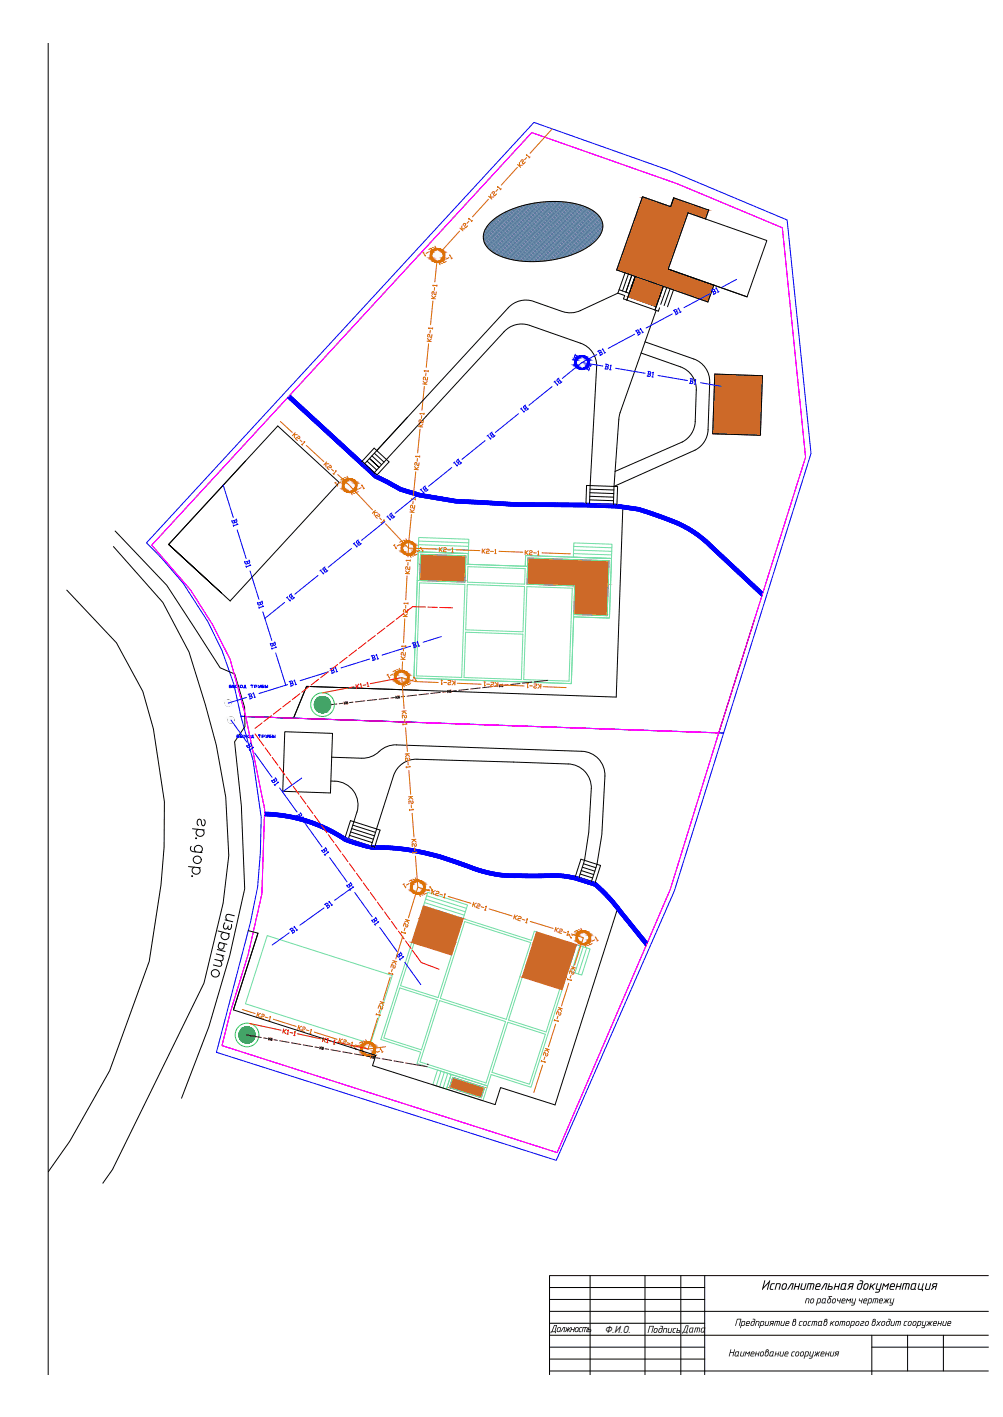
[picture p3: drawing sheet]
<svg xmlns="http://www.w3.org/2000/svg" width="420mm" height="594mm" viewBox="0 0 420 594" stroke-linecap="round" stroke-linejoin="round" font-family="sans-serif">
<defs><g id="words">
<text font-size="5.6" x="318.7" y="540.8">Исполнительная документация</text>
<text font-size="4.4" fill="#00f" x="98.1" y="310.8">выход трубы</text>
<g font-size="4.2">
<text x="336.8" y="546.4">по рабочему чертежу</text>
<text x="307.6" y="555.9">Предприятие в состав которого входит сооружение</text>
<text x="230.4" y="558.5">Должность</text>
<text x="253.3" y="558.7">Ф.И.О.</text>
<text x="271" y="558.8">Подпись</text>
<text x="285.5" y="558.7">Дата</text>
<text x="304.9" y="568.7">Наименование сооружения</text>
</g>
<text font-size="4" fill="#00f" x="94.9" y="289.6">выход трубы</text>
</g></defs>
<g fill="none" stroke="#000" stroke-width=".42">
<path d="M20.2 18.1v558.3M205.7 92.9a41 41 0 0 1 27.1-8.4 26.4 26.4 0 0 1 17.4 5.3 7.2 7.2 0 0 1-.6 11.1 38.7 38.7 0 0 1-25.3 8.8 29.1 29.1 0 0 1-19.2-5 7.1 7.1 0 0 1-.1-11.1zM269.1 82.5l11.8 4.2 1.3-3.8M269.1 82.5l-10.8 30.7 38.2 13.4 2.5-7.1M282.2 82.9l14.7 5.2-1.4 3.7M288.2 89.2l33 11.6-8.3 23.6-33-11.6zM261.8 114.4l-3 8.5M263.2 114.9l-2.4 7.1M264.7 115.4l-2.5 7.1M221.8 136.4a10 10 0 0 0-10.6 2.7l-54.4 59M221.8 136.4l21.5 7.5a10 10 0 0 1 6.6 9.9l-3 57.3M258.8 122.9l-15.7 7.3a10.1 10.1 0 0 1-7.5 .4l-12-4.2a10 10 0 0 0-10.7 2.6l-55.1 59.9"/>
<path d="M258.8 122.9l2.9 1-.5 1.4 1.4 .5M259.3 121.5l4.3 1.5 2.5-7.1-3.5 9.9M262.6 125.8l.5-1.4 11.8 4.1-1.9-.6M262.6 125.8l11.8 4.1M274.9 130.1l-15.4 43.8-2.3 30M274.9 128.5l-.5 1.4M275.4 127.1l2.5-7.1-3.5 9.9M276.3 129l-.5 1.5-1.4-.6M279.3 120.6l-2.5 7M280.7 121l-2.5 7.1M282.1 121.5l-2.5 7.1M268.6 148l16.4 5.8a10 10 0 0 1 6.7 9.8l-.5 13.2a10 10 0 0 1-5.4 8.5l-28.1 12.3"/>
<path d="M270.2 143.3l20.4 7.2a10 10 0 0 1 6.7 9.8l-.7 19.9a10 10 0 0 1-5.4 8.5M299.4 156.8l20 .7-.9 25-20-.7zM170.7 174.9l-12.9 14M102.8 193.3l-32.2 34.9 15.9 14.6M153.8 193.3l4 3.7M155.8 191.1l4 3.7M156.7 187.9l6.3 5.8-5.1 5.5-6.2-5.8zM156.8 190l4.1 3.7M157.8 188.9l-5 5.5M158.8 195.9l-4-3.7 4 3.7M291.2 188.7l-34 15.2M245.7 203.5l13 .5-.3 7.5-12.9-.5z"/>
<path d="M247 209.6l10 .3M247.1 208.1l9.9 .3M247.1 206.6l10 .3M247.2 205.1l9.9 .3M257.2 203.9l-.2 7.5M260.9 213l-2.8 79.3-129.7-4.5-5.4 13.3-20-.7 71.8 2.5M47.5 229.1l20.7 23.5 11 20.8 6.8 22.1 4.6 16.8 4 21.9 1.2 24.5-2.3 20-8.1 33.5-38.3 78.2-4 5.7M48.2 222.6l21.7 22.8 22.3 34.6 6.2 2.6 4.1 14 .1 8-4.3 6.4 2.8 27 1.4 34.6-6.2 27.9-8.8 30-11.5 29.9M70.6 228.2l45.8-49.6 25.7 23.7-45.7 49.7-25.8-23.8 22.1 20.4M195.2 232l1 .1M255.2 234.1l1 .1M28 247.4l20.8 22.1 11 20.4 4.5 15.7 4.6 30.5-.2 19-1.2 15.8-5 32.1-16.6 45.9-16.6 29.5-9.1 12.9"/>
<path d="M316.1 259.6l-15 47.7M94.4 294.8h2.5M95.6 293.5v2.5M175.3 289.4l-46.9-1.6-5.4 13.3M95.5 301.9h2.5M96.7 300.6v2.5M119.3 306.8l20 .7-.9 25-20-.7zM138.9 317.5l12.6 .4a11.4 11.4 0 0 0 8.7-3.9l3.2-1.4 2.7-.3 77.6 2.7a10 10 0 0 1 9.7 10.3l-1.3 24.6-2 12.5-2.3 7.1-5.2-1.7 2.2-7.1 1.8-11.7 1.1-18.3M138.6 327.5a10.2 10.2 0 0 1 10.9 13M247.7 330.7a10 10 0 0 0-9.7-10.4l-63.3-2a10 10 0 0 0-9.9 6.9l-7.1 22.3M80.1 354.8a1.31 1.31 0 0 0 .7 2.2l3.8 .4M80.6 347.5l5 .5"/>
<path d="M82 357.2a1.59 1.59 0 0 1 0-2.4 1.59 1.59 0 0 1 2.4 .3 1.59 1.59 0 0 1-.5 2.3M82.4 351.5l-.2-.3-.3 .2 .2 .3M83 347.7a1.59 1.59 0 0 0-.4 2.3 1.59 1.59 0 0 0 2.3 .3 1.59 1.59 0 0 0 0-2.4M85.4 343.6a1.51 1.51 0 0 1-.3 2.7 2.73 2.73 0 0 1-.9-2.5l-.7-.4a1.51 1.51 0 0 0-.3 2.6M146.4 350.2l9.5 3.1M146.8 344.1l12.4 3.9-2.3 7.2-12.4-4zM146.9 348.8l9.5 3M147.3 347.4l9.6 3M147.8 345.9l9.5 3.1M149.5 340.5l-3.5 11.1M157.8 347.6l-2.3 7.1M79 363.3l4.9 .5"/>
<path d="M80.7 367.3l-.2-.2-.3 .2 .2 .2M81.3 363.6a1.6 1.6 0 0 0-.4 2.3 1.6 1.6 0 0 0 2.3 .2 1.6 1.6 0 0 0 0-2.3M241 367.4l2.3-7.2 8.3 2.6-2.3 7.2M243 366.4l5.3 1.7M243.5 365l5.2 1.7M243.9 363.6l5.3 1.6M244.4 362.1l5.2 1.7M90.6 399.9l3.2 .9M91.1 398.1l3.2 .8M91.3 390.3l4.9 1.2M91.8 395.1l3.3 .8M92.3 395.2l-.7 .6-.2 .9a1.29 1.29 0 0 0 1.5 1.3 1.29 1.29 0 0 0 1.1-1.6l-.3-.8"/>
<path d="M93.7 390.9a1.59 1.59 0 0 0-.9 2.2 1.59 1.59 0 0 0 2.3 .6 1.59 1.59 0 0 0 .4-2.3M94.2 386.8a1.7 1.7 0 0 0 0 2.8l1.2-.7M94.3 385.6l3.2 .9M97 387.6a1.67 1.67 0 0 1-1.1 2.1l-.4-.3 .1-1.2M98.2 383.9l-3.1-.5-.5 1.1 .6 1.4M108.1 391.2l-10.3 32.2M258.5 381.6l-26 81.6-22.8-7.2-2.3 7.1-51.3-16.3 1.3-4.3-59.6-19.1 10.3-32.2-4.1-1M92.3 402.8l.6 1.4-.5 .9-3-.6M92.9 400.5l.6 1.4-.5 .9-3-.6M230.2 539.8h65M247.2 534.8v41.6M270.2 534.8v41.6"/>
<path d="M285.2 534.8v41.6M295.2 534.8v41.6M414 534.8h-183.8v41.6M230.2 559.8h183.8M230.2 554.8h65M230.2 549.8h183.8M230.2 544.8h65M365.2 559.8v16.6M380.2 559.8v15M395.2 559.8v15M230.2 574.8h183.8M230.2 569.8h65"/>
<path d="M230.2 564.8h65M365.2 564.8h48.8"/>
<circle cx="95.6" cy="294.8" r="1.26"/>
<circle cx="96.8" cy="301.9" r="1.26"/>
<circle cx="82.7" cy="360.4" r="1.65"/>
<circle cx="90.3" cy="408" r="1.65"/>
</g>
<g fill="none" stroke="#00f" stroke-width=".42">
<path d="M223.7 51.3l56.1 19.9 49.9 21 10 97.9-36.6 117.2-202.2-7-2.9-13.4-5-14.2-6-12.2-10.3-16-8.9-10.4-6.4-6.5zM308.5 117.1l-6.1 3.4M266.2 138.8l.9-.5 .5 .1v.8M266.5 138.6l1 1.8M267 139.5l.6-.3 .6 .4-.2 .5-.8 .4M268.1 138.1l.2-.4 .9 1.7M269.5 139.3l-.6 .3M281.7 131.6l-11 5.9M282.1 130.2l.8-.4 .5 .1v.7M282.4 130.1l.9 1.8M282.8 131l.6-.4 .6 .5-.1 .4-.9 .5M284 129.6l.1-.5 1 1.8"/>
<path d="M285.4 130.8l-.6 .2M297.5 123.1l-11 5.9M297.9 121.7l.9-.5 .4 .2 .1 .7M298.2 121.6l1 1.7M298.7 122.4l.6-.3 .6 .5-.1 .4-.9 .5M299.8 121.1l.2-.5 .9 1.8M301.2 122.2l-.6 .3M232.3 160l1.3 1.5v-.4M232.6 159.8l-.6 .4M233.9 158.7l1.2 1.6M234 159.9l.1 .7 .5 .1 .8-.6M234.1 158.5l-.7 .6-.1 .5 .7 .3 .5-.4"/>
<path d="M240.1 150.7l1.8 .8-.2-.5M240.2 150.4l-.3 .5M240.8 152a2.92 2.92 0 0 0 1.6 2.6 2.92 2.92 0 0 0 3.1-.2M240.9 148.8l1.8 .8M241 148.5l-.4 .9 .2 .5 .7-.1 .3-.6M242.1 149.6a2.93 2.93 0 0 1 4.6 2.4M242.8 149.3l-.4 .9-.7 .1-.2-.5M243.8 152l-8.3 6.7M243.8 152l8.7 1.5M244.9 154.3l1.8 .8M245.8 154.7l.3-.6h.7l.2 .4-.4 .9M245.8 152.9l-.1-.4 1.8 .8"/>
<path d="M246.1 154.1l-.2-.4h-.8l-.4 .9M247.6 153l-.2 .6M250 148.7l-6.2 3.3M250.4 147.3l.8-.5 .5 .2v.7M250.7 147.2l.9 1.7M251.1 148l.6-.3 .6 .5-.1 .4-.9 .5M252.3 146.6l.1-.4 1 1.8M253.7 152.7l.9 .1 .3 .4-.4 .6M253.7 147.8l-.6 .3M253.8 153.7l.7 .1 .2 .7-.4 .3-1-.2M254 152.7l-.3 2M255.3 155l.7 .1"/>
<path d="M255.6 153.3l.4-.3-.4 2M257.9 154.4l12.3 2.1M265.8 140.1l-11 6M271.4 155.7l1 .2 .3 .3-.5 .6M271.6 156.7l.6 .1 .2 .8-.4 .2-.9-.1M271.7 155.8l-.3 1.9M273 158l.7 .1M273.3 156.3l.4-.2-.3 2M275.7 157.4l12.3 2.1M289.2 158.7l.9 .2 .3 .4-.4 .6M289.3 159.8l.7 .1 .2 .7-.4 .3-1-.2M289.5 158.8l-.4 1.9"/>
<path d="M291.1 159.4l.3-.3-.3 2M120.5 166.8l1.1-1.1-1.1 1.1M120.6 166.9l1.1-1-1 1M121.1 167.3l1.1-1-1 1.1M121.4 167.6l1.1-1-1 1M121.5 165.6l36.2 33.4 10.4 5.5 7.9 2.3 15.1 2.6 24.5 1.3 29.8 .3 13.2 .5 8.9 1.3M121.5 165.6l-.1 .1M121.7 167.9l1.1-1-1 1M121.9 166l-1.1 1M121.9 166.1l-1 1M122 166.2l-1 1M122.1 166.2l-1.1 1"/>
<path d="M122.3 168.5l1.1-1.1-1 1.1M122.4 166.4l-1.1 1.1M122.4 166.5l-1.1 1M122.7 166.7l-1.1 1.1 1.1-1M122.7 168.7l1.1-1-1.1 1.1M123 167l-1.1 1M123 167.1l-1.1 1M123.1 167.2l-1.1 1M123.2 167.2l-1.1 1M123.3 169.3l1.1-1-1.1 1.1M123.3 167.3l-1.1 1M123.3 167.4l-1 1"/>
<path d="M123.6 167.6l-1.1 1 1.1-1M123.9 167.9l-1.1 1 1.1-1M124.1 168l-1.1 1M124.1 170l1-1-1 1.1M124.1 168.1l-1.1 1M124.2 168.2l-1.1 1M124.3 168.2l-1.1 1M124.3 170.3l1.1-1-1 1.1M124.5 168.4l-1.1 1.1M124.6 168.5l-1.1 1M124.7 168.6l-1.1 1M124.7 168.6l-1.1 1.1"/>
<path d="M124.8 168.7l-1.1 1 1.2-.9M125 168.9l-1.1 1M125 170.9l1.1-1-1.1 1M125.3 171.2l1.1-1.1-1.1 1.1M125.3 169.1l-1.1 1.1M125.3 169.2l-1 1M125.6 169.4l-1.1 1.1 1.2-1M125.6 171.5l1.1-1.1-1.1 1.1M125.8 169.6l-1.1 1M125.8 169.6l-1.1 1.1M125.9 169.7l-1.1 1M126 169.8l-1.1 1"/>
<path d="M126.2 172l1.1-1-1 1.1M126.2 170l-1.1 1M126.3 170.1l-1.1 1M126.5 170.3l-1.1 1 1.2-1M126.8 170.6l-1.1 1M126.9 170.6l-1.1 1M127 170.7l-1.1 1M127.1 170.8l-1.1 1M127.1 170.9l-1 1M127.2 170.9l-1.1 1M127.5 171.1l-1.1 1.1 1.1-1M127.6 171.3l-1.1 1"/>
<path d="M127.6 173.3l1.1-1-1.1 1M127.7 171.3l-1.1 1M127.8 171.4l-1.1 1.1 1.1-1M127.9 173.6l1.1-1-1 1M127.9 171.6l-1.1 1M128 171.6l-1.1 1M128.1 171.7l-1.1 1M128.1 171.8l-1.1 1M128.2 173.9l1.1-1-1 1M128.2 171.9l-1.1 1M128.4 172l-1.1 1M128.4 172l-1 1.1"/>
<path d="M128.5 172.1l-1 1.1M128.6 172.2l-1.1 1M128.8 174.4l1.1-1-1 1.1M128.9 172.4l-1.1 1M128.9 172.5l-1.1 1M129.2 172.7l-1.1 1 1.1-1M129.2 174.7l1.1-1-1.1 1.1M129.5 173l-1.1 1 1.1-1M129.6 173.1l-1.1 1M129.7 173.2l-1.1 1M129.8 175.3l1.1-1-1.1 1M129.8 173.3l-1.1 1"/>
<path d="M130.1 173.6l-1.1 1M130.1 175.6l1.1-1.1-1.1 1.1M130.4 173.8l-1.1 1.1 1.1-1M130.5 174l-1 1M130.6 174l-1.1 1.1M130.8 174.2l-1.2 1M131 174.4l-1.1 1M131.1 174.5l-1.1 1M131.3 174.7l-1.1 1 1.2-1M131.5 174.8l-1.1 1.1M131.5 176.9l1.1-1.1-1.1 1.1M131.5 174.9l-1.1 1"/>
<path d="M131.6 175l-1.1 1M131.8 177.2l1.1-1.1-1.1 1.1M131.8 175.1l-1.1 1.1 1.1-1M131.9 175.3l-1.1 1M132 175.3l-1.1 1M132.1 175.4l-1.1 1 1.2-.9M132.1 177.4l1.1-1-1.1 1.1M132.3 175.5l-1.1 1.1M132.3 175.6l-1.1 1M132.4 175.7l-1.1 1M132.5 175.7l-1.1 1.1M132.7 178l1.1-1-1 1"/>
<path d="M132.7 176l-1.1 1M132.8 176l-1.1 1M133 176.3l-1.1 1 1.2-1M133 178.3l1.1-1-1 1M133.3 176.5l-1.1 1.1 1.2-1M133.6 176.7l-1.2 1M133.7 176.8l-1.1 1M133.7 176.9l-1.1 1M134 177.1l-1.1 1 1.1-.9M134.3 177.4l-1.1 1 1.1-1M134.4 179.6l1.1-1.1-1 1.1M134.4 177.6l-1.1 1"/>
<path d="M134.5 177.6l-1.1 1M134.6 177.7l-1.1 1M134.7 179.8l1.1-1-1 1.1M134.7 177.8l-1.1 1M134.9 178l-1.1 1M134.9 178l-1 1M135 178.1l-1.1 1M135.1 178.2l-1.1 1M135.2 178.3l-1.1 1M135.4 178.4l-1.1 1M135.4 178.4l-1.1 1.1M135.7 178.7l-1.1 1 1.1-1"/>
<path d="M136 179l-1.1 1 1.1-1M136.1 179.1l-1.1 1M136.2 179.2l-1.1 1M136.3 179.3l-1.1 1M136.6 179.5l-1.1 1.1M136.6 179.6l-1.1 1M136.9 179.8l-1.1 1 1.1-.9M137 180l-1.1 1M217.2 173.4l-9.7 7.9M218.3 171.3l1.3 1.5v-.4M218.6 171.1l-.5 .4M219.9 170l1.2 1.6"/>
<path d="M220 171.2l.1 .7 .5 .1 .8-.6M220.1 169.8l-.8 .6v.5l.7 .3 .5-.4M231.3 162.1l-9.8 7.9M290.8 161l.6 .1M293.4 160.5l8.7 1.5M135.3 180.4l1.1-1-1 1.1M135.7 180.7l1.1-1-1.1 1M136.6 181.6l1.1-1.1-1.1 1.1M137.1 180l-1.1 1M137.2 180.1l-1.1 1 1.2-.9M137.4 180.3l-1.1 1M137.5 180.4l-1.1 1"/>
<path d="M137.6 180.4l-1.1 1.1M137.8 180.7l-1.1 1 1.2-1M138 180.9l-1.1 .9M138.1 181l-1.1 1 1.2-1M138.3 183.1l1.1-1-1.1 1.1M138.3 181.1l-1.1 1 1.1-.9M138.4 181.2l-1.1 1.1M138.5 181.3l-1.1 1M138.6 181.4l-1.1 1 1.2-1M138.8 181.5l-1.1 1M138.8 181.6l-1.1 1M138.9 181.7l-1.1 1 1.2-1"/>
<path d="M139.1 181.8l-1.1 1M139.2 184l1.1-1-1.1 1M139.2 182l-1.1 1M139.3 182l-1.1 1M139.5 184.3l1.1-1.1-1 1.1M139.5 182.2l-1.1 1.1 1.2-1M139.7 182.4l-1.1 1M139.8 182.5l-1.1 1 1.2-.9M140 182.7l-1.1 1M140.1 182.7l-1.1 1M140.1 182.8l-1 1M140.2 182.9l-1.1 1"/>
<path d="M140.5 183.1l-1.1 1 1.1-1M140.8 183.4l-1.1 1M140.9 185.5l1.1-1-1 1.1M140.9 183.5l-1.1 1M141 183.6l-1.1 1M141.1 183.7l-1.1 1 1.1-1M141.2 185.8l1.1-1-1 1.1M141.2 183.8l-1.1 1M141.3 183.9l-1.1 1M141.4 183.9l-1.1 1.1M141.4 184l-1.1 1M141.5 184.1l-1.1 1"/>
<path d="M141.6 184.1l-1.1 1.1M141.7 184.2l-1.1 1.1 1.1-1M141.9 184.4l-1.1 1M142.1 184.7l-1.1 1 1.2-1M142.1 186.7l1.1-1-1 1M142.5 184.9l-1.1 1.1 1.1-1M142.6 185.1l-1.1 1M142.7 185.1l-1.1 1.1M142.8 185.2l-1.1 1.1M142.8 185.3l-1.1 1M142.9 185.4l-1.1 1M143 185.4l-1.1 1"/>
<path d="M143.1 185.5l-1.1 1M143.1 185.6l-1.1 1M143.4 187.8l1.1-1-1.1 1.1M143.4 185.8l-1.1 1 1.1-.9M143.5 185.9l-1.1 1.1M143.6 188l1.2-.9-1.1 1M143.6 186l-1.1 1M143.7 186.1l-1.1 1 1.2-1M143.8 188.2l1.1-1-1 1.1M143.9 186.2l-1.1 1M143.9 186.3l-1.1 1M144 186.4l-1.1 1"/>
<path d="M144.1 186.4l-1.1 1M144.2 186.5l-1.1 1M144.3 186.7l-1.1 1 1.2-1M144.6 186.9l-1.1 1.1M144.8 189.1l1.1-1-1.1 1.1M144.8 187.1l-1.1 1.1M145.1 189.4l1.1-1-1.1 1M145.1 187.4l-1.1 1M145.2 187.4l-1.1 1M145.2 187.5l-1 1M145.3 187.6l-1.1 1M145.4 187.6l-1.1 1.1 1.2-1"/>
<path d="M145.6 187.8l-1.1 1M145.6 187.8l-1.1 1.1M145.7 187.9l-1.1 1.1M145.8 188l-1.1 1M146 190.2l1.1-1-1 1.1M146 188.2l-1.1 1 1.2-.9M146.3 188.5l-1.1 1 1.2-.9M146.5 188.6l-1.1 1.1M146.5 188.7l-1.1 1M146.6 188.8l-1.1 1M146.7 188.8l-1.1 1.1M146.8 188.9l-1.1 1.1"/>
<path d="M146.8 189l-1.1 1M146.9 191.1l1.1-1-1 1M147 189.1l-1.1 1M147.2 189.4l-1 1 1.1-1M147.4 189.5l-1.1 1M147.5 189.6l-1.1 1M147.6 189.6l-1.1 1.1M147.7 189.8l-1.1 1M147.7 191.8l1.1-1-1 1M147.8 189.8l-1.1 1M147.9 189.9l-1.1 1.1M147.9 190l-1.1 1"/>
<path d="M148.2 190.2l-1.1 1M148.2 190.3l-1.1 1M148.3 190.4l-1.1 1M148.4 190.4l-1.1 1M148.5 190.5l-1.1 1M148.5 190.5l-1.1 1.1M148.6 192.7l1.1-1.1-1 1.1M148.6 190.6l-1.1 1.1M148.7 190.7l-1.1 1M148.9 192.9l1.1-1-1 1.1M149 190.9l-1.1 1 1.1-.9M149.1 191.1l-1.1 1"/>
<path d="M149.2 191.1l-1.1 1M149.3 191.2l-1.1 1M149.3 191.2l-1.1 1.1M149.4 191.4l-1.1 1M149.5 191.4l-1.1 1M149.6 191.5l-1.1 1M149.6 191.5l-1.1 1.1M149.9 191.8l-1.1 1M149.9 193.8l1.1-1-1.1 1.1M149.9 191.8l-1.1 1.1M150.2 192.1l-1.1 1 1.1-1M150.3 192.2l-1 1"/>
<path d="M150.4 192.3l-1.1 1M150.5 192.3l-1.1 1.1M150.6 192.4l-1.1 1M150.7 192.5l-1.1 1M150.7 192.5l-1.1 1.1M150.8 192.6l-1.1 1.1M150.9 192.7l-1.1 1M151.1 192.9l-1.1 1 1.2-.9M151.3 193.1l-1.1 1M151.3 195.1l1.1-1-1.1 1M151.4 193.2l-1.1 1M151.6 195.4l1.1-1.1-1.1 1.1"/>
<path d="M151.6 193.3l-1.1 1.1M151.6 193.4l-1 1M151.7 195.5l-31.2-28.8 36.4 33.6 10.6 5.6 8.2 2.4 15.2 2.6 24.7 1.3 29.8 .3 13.1 .5 8.7 1.2M151.7 193.5l-1.1 1M151.8 193.5l-1.1 1M151.9 193.6l-1.1 1.1 1.1-1M151.9 195.7l1.1-1.1-1.1 1.1M152.1 193.8l-1.1 1M152.2 193.9l-1.1 1M152.2 194l-1 1M152.5 196.2l1.1-1-1.1 1.1M152.5 194.2l-1.1 1"/>
<path d="M152.6 194.3l-1.1 1M152.8 194.5l-1.1 1M152.8 196.5l1.1-1-1 1M152.9 194.5l-1.1 1M153.1 194.8l-1.1 1 1.2-1M153.3 194.9l-1.1 1M153.3 195l-1.1 1M153.4 195.1l-1 1M153.5 195.1l-1.1 1M153.7 195.3l-1.1 1M153.8 195.4l-1.1 1M154.1 195.6l-1.1 1 1.1-.9"/>
<path d="M154.2 197.8l1.1-1-1 1M154.2 195.8l-1.1 1M154.3 195.8l-1.1 1M154.4 195.9l-1.1 1M154.4 195.9l-1.1 1.1M154.5 198.1l1.1-1.1-1 1.1M154.5 196.1l-1.1 1M154.7 196.2l-1.1 1M154.7 196.2l-1.1 1.1M154.8 196.3l-1.1 1.1M154.9 196.4l-1.1 1M155 196.5l-1.1 1 1.1-1"/>
<path d="M155.1 198.6l1.1-1-1 1.1M155.1 196.6l-1.1 1M155.2 196.7l-1.1 1M155.4 196.9l-1 1 1.1-.9M155.4 198.9l1.1-1-1 1.1M155.8 197.2l-1.1 1 1.1-1M155.9 197.3l-1.1 1.1M156 197.4l-1.1 1M156.1 197.5l-1.1 1 1.1-1M156.2 199.6l1.1-1-1.1 1.1M156.4 197.8l-1.1 1M156.7 198l-1.1 1.1 1.1-1"/>
<path d="M156.8 198.2l-1.1 1M156.9 198.2l-1.1 1M157 198.3l-1.1 1.1 1.1-1M157.2 198.5l-1.1 1M157.5 198.8l-1.1 1M157.6 198.9l-1.1 1 1.2-.9M158.2 199.2l-1.2 1.1M158.2 199.3l-1.1 1.1M158.4 199.3l-1.2 1.1M158.4 199.4l-1.1 1.1M158.6 199.4l-1.2 1.1M158.6 199.5l-1.1 1.1"/>
<path d="M158.8 199.6l-1.2 1M159 199.6l-1.2 1.1M159 199.7l-1.1 1.1M159.2 199.7l-1.2 1.1 1.3-1M159.4 199.8l-1.2 1.1M159.6 199.9l-1.2 1.1M189.2 196l-9.7 7.9M190.3 193.9l1.3 1.6v-.5M190.6 193.7l-.6 .4M191.8 192.6l1.3 1.6M192 193.8l.1 .8h.5l.8-.6M192.1 192.4l-.8 .7v.4l.7 .3 .5-.4"/>
<path d="M203.2 184.7l-9.7 7.9M204.3 182.6l1.3 1.5v-.4M204.6 182.4l-.6 .4M205.9 181.3l1.2 1.6M206 182.5l.1 .7 .5 .1 .8-.6M206.1 181.1l-.8 .6v.5l.7 .3 .5-.4M93.5 203.4l4.2 13.5M97.1 218.2l.3 .9 .4 .3 .5-.6-.2-.6M99 217.6l.3 1-.2 .4-.8-.2M99.1 217.9l-1.9 .6M99.3 219.6l.4 .2-1.9 .6M156.7 200.1l1.1-1.1-1.1 1.1"/>
<path d="M156.8 200.2l1.2-1.1-1.1 1.2M158.6 201.1l1.2-1.1-1.1 1.2M159 201.3l1.2-1.1-1.1 1.1M160.1 200.2l-1.3 1M160.5 200.3l-1.3 1.1M160.6 200.4l-1.2 1.1M160.6 200.5l-1.1 1.1M160.8 200.5l-1.2 1.1M160.9 200.6l-1.2 1M161 200.6l-1.2 1.1M161.1 200.6l-1.2 1.1M161.2 200.7l-1.2 1.1"/>
<path d="M161.2 218.7l-9.7 7.8M161.3 200.8l-1.2 1.1M161.4 200.8l-1.2 1.1M161.5 200.9l-1.2 1M161.7 200.9l-1.3 1.1M161.8 201l-1.2 1.1 1.3-1.1M162.1 201.2l-1.3 1M162.2 201.2l-1.2 1.1 1.3-1.1M162.3 216.5l1.2 1.6 .1-.5M162.4 201.3l-1.2 1.1M162.5 201.3l-1.2 1.1M162.6 216.3l-.6 .4"/>
<path d="M162.6 201.4l-1.2 1.1M162.7 201.5l-1.2 1.1M162.8 201.5l-1.2 1.1M162.9 201.6l-1.2 1M163.1 201.7l-1.3 1M163.3 201.8l-1.3 1M163.4 201.9l-1.2 1M163.6 202l-1.2 1M163.8 202l-1.2 1.1 1.2-1M163.8 215.3l1.3 1.5M163.9 216.5v.4l.7 .3 .8-.6M163.9 202.2l-1.1 1 1.2-1"/>
<path d="M164.1 215l-.8 .7v.4l.6 .4 .6-.5M164.1 202.3l-1.1 1M164.2 202.3l-1.1 1.1M164.3 202.4l-1.1 1M164.4 202.4l-1.1 1.1M164.5 202.5l-1.1 1M164.5 204.2l1.2-1.1-1.1 1.1M164.6 202.5l-1.2 1.1M164.7 202.6l-1.1 1.1M164.9 202.7l-1.1 1.1M165.1 202.8l-1.2 1.1 1.3-1.1M165.1 204.5l1.2-1-1.1 1.1"/>
<path d="M165.3 202.9l-1.2 1.1M165.3 203l-1.1 1M165.5 203l-1.2 1.1M165.5 203.1l-1.1 1M165.9 203.2l-1.2 1.1 1.2-1M166 205.1l1.2-1.1-1.1 1.1M166.1 203.4l-1.2 1M166.4 203.6l-1.1 1M166.5 203.6l-1.2 1.1M166.6 203.7l-1.1 1.1M166.7 203.7l-1.2 1.1M166.8 203.8l-1.1 1.1 1.2-1.1"/>
<path d="M167 203.9l-1.1 1.1M167.4 204.1l-1.1 1.1M167.5 204.1l-1.2 1.1M167.6 204.2l-1.2 1.1M167.7 204.2l-1.2 1.1M167.8 204.3l-1.2 1.1M167.8 204.4l-1.1 1M168 204.4l-1.2 1.1M168 204.5l-1.1 1M168.3 204.5l-1.3 1.1M168.5 204.6l-1.3 1.1M168.7 204.7l-1.3 1.1"/>
<path d="M169 204.7l-1.4 1.2M169.2 204.8l-1.4 1.2M169.4 204.9l-1.3 1.1M169.7 204.9l-1.4 1.2M169.9 205l-1.4 1.2M170.1 205.1l-1.3 1.2M170.4 205.2l-1.4 1.1M170.6 205.2l-1.4 1.2M170.8 205.3l-1.3 1.2M171.1 205.4l-1.4 1.1M171.3 205.4l-1.4 1.2M171.5 205.5l-1.3 1.2"/>
<path d="M171.8 205.6l-1.4 1.1M172 205.6l-1.4 1.2M172.1 205.7l-1.2 1.2M172.2 205.7l-1.2 1.2M172.5 205.8l-1.4 1.2M172.7 205.9l-1.4 1.1M172.9 205.9l-1.3 1.2M173.2 206l-1.4 1.2M173.4 206.1l-1.4 1.1M173.6 206.1l-1.3 1.2M173.9 206.2l-1.4 1.2M174.1 206.3l-1.4 1.1"/>
<path d="M174.2 206.3l-1.2 1.2M174.3 206.3l-1.3 1.2M174.5 206.4l-1.3 1.2 1.4-1.2M174.8 206.5l-1.4 1.2M175 206.6l-1.3 1.1M175.2 206.6l-1.3 1.2M175.2 207.3l-9.7 7.9M175.5 206.7l-1.4 1.2M175.7 206.8l-1.3 1.1M175.9 206.8l-1.3 1.2M176.2 206.9l-1.4 1.2M176.3 205.2l1.2 1.6 .1-.5"/>
<path d="M176.4 206.9l-1.3 1.2M176.5 206.9l-1.4 1.3M176.5 205l-.5 .4M176.6 207l-1.3 1.2M176.8 208.5l1.4-1.3-1.3 1.3M176.9 207l-1.4 1.3M177 207l-1.4 1.3M177.1 207l-1.3 1.3M177.2 207.1l-1.4 1.3M177.4 207.1l-1.4 1.3M177.5 207.1l-1.4 1.3M177.7 207.1l-1.4 1.3"/>
<path d="M177.8 207.1l-1.4 1.3M177.9 203.9l1.2 1.6M177.9 207.2l-1.4 1.3M178 205.2l.1 .7h.5l.8-.6M178 207.2l-1.4 1.3M178.1 203.7l-.8 .7v.4l.7 .4 .5-.5M178.4 207.3l-1.3 1.3M178.5 207.3l-1.3 1.3M178.7 207.3l-1.4 1.3M178.8 207.3l-1.4 1.3M179 207.4l-1.4 1.2 1.5-1.2M179.2 207.4l-1.3 1.3"/>
<path d="M179.3 207.4l-1.4 1.3M179.5 207.4l-1.4 1.3M179.6 207.5l-1.4 1.2M179.7 207.5l-1.3 1.3M179.8 207.5l-1.4 1.3M180 207.5l-1.4 1.3M180.1 207.5l-1.4 1.3M180.3 207.6l-1.4 1.3M180.4 207.6l-1.4 1.3M180.5 207.6l-1.4 1.3 1.5-1.3M180.8 207.7l-1.4 1.2M180.9 207.7l-1.4 1.3"/>
<path d="M181.1 207.7l-1.4 1.3M181.1 207.7l-1.3 1.3M181.3 207.7l-1.4 1.3M181.4 207.8l-1.4 1.2M181.6 207.8l-1.4 1.3M181.7 207.8l-1.4 1.3M181.8 207.8l-1.3 1.3M181.9 207.8l-1.4 1.3M182.1 207.9l-1.4 1.3 1.5-1.3M182.3 207.9l-1.3 1.3M182.4 207.9l-1.3 1.3M182.6 208l-1.4 1.3"/>
<path d="M182.7 208l-1.4 1.3M182.9 208l-1.4 1.3M183 208l-1.4 1.3M183.1 208.1l-1.3 1.2M183.3 209.6l1.4-1.3-1.3 1.3M183.4 208.1l-1.4 1.3M183.5 208.1l-1.4 1.3M183.7 208.1l-1.4 1.3 1.4-1.2M183.8 209.7l1.4-1.3-1.3 1.3M183.9 208.2l-1.4 1.3M184 208.2l-1.4 1.3M184.2 208.2l-1.4 1.3"/>
<path d="M184.3 208.2l-1.4 1.3M184.4 208.3l-1.3 1.3M184.5 208.3l-1.4 1.3M184.9 209.9l1.4-1.3-1.3 1.3M184.9 208.4l-1.3 1.2M185 208.4l-1.3 1.3M185.5 208.5l-1.4 1.2M185.6 208.5l-1.4 1.2M185.7 208.5l-1.3 1.3M185.8 208.5l-1.4 1.3M186.1 208.5l-1.5 1.3M186.5 208.6l-1.4 1.3"/>
<path d="M186.6 208.6l-1.4 1.3M186.8 208.7l-1.4 1.3M186.9 208.7l-1.4 1.3M187 208.7l-1.4 1.3M187.1 208.7l-1.3 1.3M187.3 208.8l-1.4 1.2M187.4 208.8l-1.4 1.3M187.6 208.8l-1.4 1.3M187.6 208.8l-1.3 1.3M187.9 208.9l-1.5 1.2M188.1 208.9l-1.4 1.3M188.2 208.9l-1.4 1.3"/>
<path d="M188.3 208.9l-1.3 1.3M188.4 208.9l-1.4 1.3M188.7 209l-1.5 1.3M188.9 209l-1.4 1.3M188.9 209l-1.3 1.3M189.1 209l-1.4 1.3M189.2 209.1l-1.4 1.3M189.5 209.1l-1.5 1.3M189.6 209.2l-1.4 1.2M189.7 209.2l-1.3 1.2M189.9 209.2l-1.4 1.3M190 209.2l-1.4 1.3"/>
<path d="M190.2 209.2l-1.4 1.3 1.4-1.3M190.4 209.3l-1.4 1.3M190.5 209.3l-1.4 1.3M190.7 209.3l-1.4 1.3 1.5-1.3M190.9 209.4l-1.3 1.3M191 209.4l-1.4 1.3M191.2 209.4l-1.4 1.3 1.5-1.3M191.5 209.4l-1.4 1.3M191.6 209.4l-1.4 1.4M191.8 209.4l-1.5 1.4M192.2 209.5l-1.6 1.3M192.4 209.5l-1.5 1.4"/>
<path d="M192.5 209.5l-1.5 1.4M192.7 209.5l-1.6 1.4M192.8 209.5l-1.6 1.4M193 209.5l-1.6 1.4M193.1 209.5l-1.6 1.4M193.4 209.5l-1.7 1.4M193.6 209.5l-1.6 1.4M193.6 209.5l-1.5 1.4M193.9 209.5l-1.6 1.5M193.9 209.5l-1.5 1.5M194.1 209.5l-1.5 1.5M194.2 209.5l-1.5 1.5"/>
<path d="M194.4 209.6l-1.5 1.4M194.5 209.6l-1.5 1.4M194.7 209.6l-1.5 1.4M194.8 209.6l-1.5 1.4M195 209.6l-1.5 1.4M195.1 209.6l-1.5 1.4M195.3 209.6l-1.5 1.4M195.4 209.6l-1.5 1.4M195.6 209.6l-1.5 1.4M195.7 209.6l-1.5 1.4M196 209.6l-1.6 1.4M196.2 209.6l-1.5 1.5"/>
<path d="M196.3 209.6l-1.6 1.5M196.5 209.6l-1.5 1.5 1.6-1.5M196.8 209.7l-1.6 1.4M196.9 209.7l-1.6 1.4M197.2 209.7l-1.7 1.4M197.5 209.7l-1.7 1.4M197.6 209.7l-1.5 1.4M197.8 209.7l-1.6 1.4M197.9 209.7l-1.5 1.4 1.6-1.4M198.2 209.7l-1.5 1.5M198.3 209.7l-1.5 1.5M198.5 209.7l-1.5 1.5"/>
<path d="M198.6 209.7l-1.5 1.5M198.7 211.3l1.6-1.5-1.4 1.5M198.8 209.7l-1.5 1.5M198.9 209.8l-1.5 1.4M199.1 209.8l-1.5 1.4 1.6-1.4M199.4 209.8l-1.5 1.4 1.6-1.4M199.7 209.8l-1.5 1.4M199.8 209.8l-1.5 1.4M200 209.8l-1.5 1.5M200.1 209.8l-1.5 1.5M200.6 209.8l-1.6 1.5M200.7 209.9l-1.5 1.4"/>
<path d="M201 209.9l-1.7 1.4M201.2 209.9l-1.6 1.4M201.3 209.9l-1.6 1.4M201.5 209.9l-1.6 1.4M201.7 209.9l-1.5 1.4M201.8 209.9l-1.5 1.4M202.1 209.9l-1.6 1.4M202.4 209.9l-1.6 1.5M202.7 210l-1.6 1.4M203 210l-1.6 1.4M203.3 210l-1.6 1.4M203.5 210l-1.5 1.4 1.6-1.4"/>
<path d="M203.8 210l-1.6 1.4M203.8 210l-1.5 1.4M204 210l-1.5 1.4M204.1 210l-1.5 1.5M204.3 210.1l-1.5 1.4M204.4 210.1l-1.5 1.4M204.7 210.1l-1.6 1.4M204.9 210.1l-1.5 1.4M205 210.1l-1.5 1.4M205.2 210.1l-1.5 1.4M205.3 210.1l-1.5 1.4M205.5 210.1l-1.5 1.4"/>
<path d="M205.6 210.1l-1.5 1.4M205.9 210.1l-1.6 1.4M206.1 210.2l-1.6 1.4M206.2 210.2l-1.5 1.4M206.3 210.2l-1.5 1.4M206.5 210.2l-1.6 1.4M206.6 210.2l-1.5 1.4M206.7 210.2l-1.5 1.4M206.9 210.2l-1.5 1.4M207 210.2l-1.5 1.4M207.2 210.2l-1.5 1.5M207.3 210.2l-1.5 1.5"/>
<path d="M207.5 210.3l-1.5 1.4M207.6 210.3l-1.5 1.4M207.8 210.3l-1.5 1.4M207.9 210.3l-1.5 1.4M208.1 210.3l-1.5 1.4 1.6-1.4M208.5 210.3l-1.6 1.4M208.7 210.3l-1.5 1.4M208.8 210.3l-1.6 1.4M209 210.3l-1.6 1.5M209 210.3l-1.5 1.5M209.2 210.4l-1.5 1.4M209.3 210.4l-1.5 1.4"/>
<path d="M209.6 210.4l-1.6 1.4M209.9 210.4l-1.6 1.4M210.1 210.4l-1.5 1.4M210.2 210.4l-1.5 1.4M210.4 210.4l-1.5 1.4 1.6-1.4M210.6 211.9l1.5-1.4-1.4 1.4M210.7 210.4l-1.5 1.5M210.8 210.4l-1.5 1.5M211.1 210.5l-1.6 1.4M211.3 210.5l-1.6 1.4M211.3 210.5l-1.5 1.4M211.6 210.5l-1.6 1.4"/>
<path d="M211.8 210.5l-1.5 1.4M211.9 210.5l-1.5 1.4M212.4 210.6l-1.5 1.4M212.5 210.6l-1.5 1.4M212.8 210.6l-1.6 1.4M212.9 212.1l1.5-1.4-1.4 1.4M213 210.6l-1.5 1.4M213.1 210.6l-1.5 1.4M213.3 210.6l-1.5 1.4M213.4 210.6l-1.5 1.4M213.6 210.6l-1.6 1.4M213.9 210.6l-1.6 1.5"/>
<path d="M213.9 210.6l-1.5 1.5M214.1 210.7l-1.5 1.4M214.2 210.7l-1.5 1.4M214.3 212.2l1.6-1.5-1.4 1.5M214.8 210.7l-1.6 1.4M215 210.7l-1.5 1.4 1.6-1.4M215.4 210.7l-1.6 1.4M215.6 210.7l-1.5 1.5M215.7 210.7l-1.5 1.5M216.2 210.7l-1.6 1.5M216.3 210.8l-1.6 1.4M216.6 210.8l-1.7 1.4"/>
<path d="M216.8 210.8l-1.6 1.4M216.9 210.8l-1.6 1.4M217.2 210.8l-1.7 1.4M217.4 210.8l-1.6 1.4M217.5 210.8l-1.6 1.4M217.7 210.8l-1.6 1.4M217.8 210.8l-1.6 1.4M218 210.8l-1.6 1.4M218.1 210.8l-1.6 1.4M218.3 210.8l-1.6 1.5M218.4 210.8l-1.6 1.5M218.7 210.8l-1.7 1.5"/>
<path d="M219 210.8l-1.7 1.5M219.2 210.8l-1.6 1.5M219.3 210.8l-1.6 1.5M219.6 210.8l-1.7 1.5M219.9 210.8l-1.7 1.5M219.9 210.8l-1.6 1.5M220.1 210.8l-1.5 1.5M220.3 210.8l-1.7 1.5M220.4 210.8l-1.5 1.5M220.5 210.8l-1.5 1.5M220.8 210.8l-1.6 1.5M220.9 210.8l-1.6 1.5"/>
<path d="M221.2 210.8l-1.7 1.5M221.5 210.8l-1.7 1.5M221.7 210.8l-1.6 1.5 1.7-1.5M222.1 210.8l-1.7 1.5M222.3 210.8l-1.6 1.5M222.4 210.8l-1.6 1.5M222.7 210.8l-1.7 1.5M222.9 210.8l-1.6 1.5M223 210.8l-1.6 1.5M223.2 210.8l-1.6 1.5M223.3 210.8l-1.6 1.5M223.5 210.8l-1.6 1.5"/>
<path d="M223.6 210.8l-1.6 1.5M223.7 212.3l1.6-1.5-1.5 1.5M223.8 210.8l-1.6 1.5M223.9 210.8l-1.6 1.5M224.2 210.8l-1.7 1.5M224.5 210.8l-1.7 1.5M224.7 210.8l-1.6 1.5 1.7-1.5M225.1 210.8l-1.7 1.5M225.6 210.8l-1.6 1.5M225.7 210.8l-1.6 1.5M225.9 210.8l-1.6 1.5M226 210.8l-1.6 1.5"/>
<path d="M226.3 210.8l-1.7 1.5M226.6 210.8l-1.6 1.5M226.9 210.8l-1.7 1.5M226.9 210.8l-1.5 1.5M227.2 210.8l-1.6 1.5M227.3 210.8l-1.6 1.5M227.4 210.8l-1.5 1.5M227.6 210.8l-1.6 1.5M227.9 210.8l-1.7 1.5M228.1 210.8l-1.6 1.5M228.2 210.8l-1.6 1.5M228.4 210.8l-1.6 1.5"/>
<path d="M228.5 210.8l-1.6 1.6M228.7 210.8l-1.6 1.6M228.8 210.8l-1.6 1.6M229 210.8l-1.6 1.6M229.1 210.8l-1.6 1.6M229.3 210.9l-1.6 1.5M229.4 210.9l-1.6 1.5M229.7 210.9l-1.7 1.5M229.9 210.9l-1.6 1.5M230 210.9l-1.6 1.5M230.2 210.9l-1.6 1.5M230.3 210.9l-1.6 1.5"/>
<path d="M230.5 210.9l-1.6 1.5M230.6 210.9l-1.6 1.5M230.7 212.4l1.6-1.5-1.5 1.5M230.8 210.9l-1.6 1.5M230.9 210.9l-1.6 1.5M231.1 210.9l-1.6 1.5 1.7-1.5M231.4 210.9l-1.6 1.5M231.5 210.9l-1.6 1.5M231.8 210.9l-1.7 1.5M232.1 210.9l-1.7 1.5M232.6 210.9l-1.6 1.5M232.7 210.9l-1.6 1.5"/>
<path d="M232.9 210.9l-1.6 1.5M233 210.9l-1.5 1.5M233.2 210.9l-1.6 1.5M233.4 210.9l-1.7 1.5M233.5 210.9l-1.5 1.5M233.7 210.9l-1.6 1.5M233.9 210.9l-1.6 1.5M233.9 210.9l-1.5 1.5M234.2 210.9l-1.6 1.5M234.3 210.9l-1.6 1.5M234.6 210.9l-1.7 1.5M234.8 210.9l-1.6 1.5"/>
<path d="M234.9 210.9l-1.6 1.5M235.2 210.9l-1.7 1.5M235.4 210.9l-1.6 1.5M235.5 210.9l-1.6 1.5M235.7 210.9l-1.6 1.5M235.8 210.9l-1.6 1.5M236 210.9l-1.6 1.5M236.1 210.9l-1.6 1.5M236.3 210.9l-1.6 1.5M236.4 210.9l-1.6 1.5M236.7 210.9l-1.7 1.5M237 210.9l-1.7 1.5"/>
<path d="M237.2 210.9l-1.6 1.5M237.3 210.9l-1.6 1.5M237.6 210.9l-1.7 1.5M237.8 210.9l-1.6 1.5M237.9 210.9l-1.6 1.5M238.1 210.9l-1.6 1.5 1.7-1.5M238.4 210.9l-1.6 1.5M238.5 210.9l-1.6 1.5M238.7 210.9l-1.6 1.5M238.8 210.9l-1.6 1.5M239.1 210.9l-1.7 1.5M239.3 210.9l-1.6 1.5"/>
<path d="M239.4 211l-1.6 1.4M239.6 211l-1.5 1.4M239.7 211l-1.6 1.4M239.9 211l-1.5 1.4M240 211l-1.5 1.4M240.3 211l-1.7 1.4M240.4 211l-1.6 1.4M240.6 211l-1.6 1.4M240.7 211l-1.6 1.4M240.8 211l-1.5 1.4M241 211l-1.6 1.4M241.2 211l-1.6 1.4 1.7-1.4"/>
<path d="M241.5 211l-1.6 1.5M241.6 211l-1.6 1.5M241.8 211l-1.6 1.5M241.9 211l-1.6 1.5M242.2 211l-1.7 1.5M242.4 211l-1.6 1.5M242.5 211l-1.6 1.5M242.7 211l-1.6 1.5M242.8 211l-1.6 1.5M243 211l-1.6 1.5M243.1 211l-1.6 1.5M243.3 211l-1.6 1.5"/>
<path d="M243.4 211l-1.6 1.5M243.6 211l-1.6 1.5M243.7 211l-1.6 1.5M243.9 211l-1.6 1.5M244 211l-1.6 1.5M244.2 211l-1.6 1.5M244.3 211l-1.6 1.5M244.6 211l-1.7 1.5M244.8 211l-1.6 1.5M244.9 211l-1.6 1.5M245.1 211l-1.6 1.5M245.2 211l-1.6 1.5"/>
<path d="M245.4 211l-1.6 1.5M245.5 211l-1.6 1.5M245.7 211l-1.6 1.5M245.8 211l-1.6 1.5M246 211l-1.6 1.5M246.1 211l-1.5 1.5M246.3 211l-1.6 1.5M246.4 211l-1.6 1.5M246.6 211l-1.5 1.5M246.7 211l-1.6 1.5M246.9 211l-1.5 1.5M247 211.1l-1.5 1.4"/>
<path d="M247.2 211.1l-1.5 1.4M247.3 211.1l-1.5 1.4M247.5 211.1l-1.6 1.4M247.6 211.1l-1.5 1.4M247.8 211.1l-1.6 1.4M247.9 211.1l-1.5 1.4M248.1 211.1l-1.6 1.4M248.2 211.1l-1.6 1.4M248.4 211.1l-1.6 1.4M248.5 211.1l-1.6 1.4M248.7 211.1l-1.6 1.5M248.8 211.1l-1.6 1.5"/>
<path d="M249 211.1l-1.6 1.5 1.7-1.5M249.3 211.1l-1.6 1.5M249.4 211.1l-1.6 1.5M249.6 211.1l-1.6 1.5M249.7 211.1l-1.6 1.5M249.9 211.1l-1.6 1.5M250 211.2l-1.6 1.4M250.2 211.2l-1.6 1.4M250.3 211.2l-1.6 1.4M250.5 211.2l-1.6 1.4M250.6 211.2l-1.6 1.4M250.8 211.2l-1.6 1.4 1.7-1.4"/>
<path d="M251.1 211.2l-1.6 1.4M251.3 211.2l-1.5 1.4M251.4 211.2l-1.5 1.4M251.7 211.2l-1.6 1.5M251.9 211.2l-1.5 1.5M252 211.2l-1.5 1.5M252.3 211.3l-1.6 1.4M252.4 212.8l1.6-1.5-1.4 1.5M252.5 211.3l-1.4 1.4 1.5-1.4M252.8 211.3l-1.5 1.4M252.9 211.3l-1.5 1.4M253.1 211.3l-1.5 1.4"/>
<path d="M253.2 211.3l-1.5 1.4M253.4 211.3l-1.5 1.4M253.5 211.3l-1.5 1.4M253.7 211.3l-1.5 1.4M253.8 211.3l-1.5 1.4M254.3 211.3l-1.6 1.5M254.4 211.3l-1.6 1.5M254.6 211.3l-1.6 1.5M254.7 211.3l-1.6 1.5M254.9 211.3l-1.6 1.5M255 211.3l-1.6 1.5M255.2 211.4l-1.6 1.4"/>
<path d="M255.3 211.4l-1.6 1.4M255.5 211.4l-1.6 1.4M255.6 211.4l-1.6 1.4M255.8 211.4l-1.6 1.4M255.9 211.4l-1.6 1.4M256.1 211.4l-1.6 1.4M256.2 211.4l-1.6 1.4M256.4 211.4l-1.6 1.4M256.5 211.4l-1.6 1.4M256.7 211.4l-1.6 1.4M256.8 211.4l-1.6 1.5M257 211.4l-1.6 1.5"/>
<path d="M257.1 211.4l-1.6 1.5M257.3 211.4l-1.6 1.5M257.4 211.4l-1.6 1.5M257.5 211.4l-1.5 1.5M257.7 211.4l-1.6 1.5M257.8 212.9l1.5-1.3-1.4 1.3M257.8 211.4l-1.5 1.5M258 211.4l-1.6 1.5M258.1 211.5l-1.5 1.4M258.2 211.5l-1.5 1.4M258.4 211.5l-1.5 1.4M258.5 211.5l-1.5 1.4"/>
<path d="M258.7 211.5l-1.5 1.4M258.8 211.5l-1.5 1.4M259 211.5l-1.5 1.4M259.1 211.5l-1.5 1.4M259.5 211.6l-1.4 1.3M259.6 211.6l-1.4 1.4M259.9 211.7l-1.5 1.3M260 211.7l-1.4 1.3M260.2 211.7l-1.5 1.3M260.3 211.7l-1.4 1.3M260.4 211.7l-1.4 1.3M260.7 211.8l-1.5 1.3"/>
<path d="M260.8 213.3l1.4-1.3-1.3 1.3M260.9 211.8l-1.4 1.3M261.2 211.8l-1.5 1.4M261.3 213.4l1.5-1.3-1.4 1.3M261.4 211.9l-1.4 1.3 1.5-1.3M261.7 211.9l-1.5 1.3M261.7 211.9l-1.4 1.3M261.9 211.9l-1.4 1.4M262 212l-1.4 1.3M262.5 212l-1.5 1.3M263.1 212.1l-1.5 1.3M263.2 212.1l-1.4 1.4"/>
<path d="M263.3 212.2l-1.4 1.3M263.5 212.2l-1.4 1.3M263.6 212.2l-1.4 1.3M263.9 212.2l-1.5 1.3M264 212.2l-1.3 1.4M264.1 212.3l-1.4 1.3M264.4 212.3l-1.5 1.3M264.6 212.3l-1.4 1.3M264.7 212.4l-1.4 1.3M264.9 212.4l-1.5 1.3M264.9 212.4l-1.4 1.3M265.2 212.4l-1.5 1.3"/>
<path d="M265.4 212.4l-1.4 1.3M265.5 212.5l-1.4 1.3M265.7 212.5l-1.5 1.3M265.9 212.5l-1.4 1.3M266 212.5l-1.4 1.4M266.2 212.6l-1.4 1.3M266.3 212.6l-1.4 1.3M266.4 212.6l-1.4 1.3M266.5 212.6l-1.4 1.3M266.7 212.6l-1.4 1.3M266.8 212.6l-1.4 1.4M267.1 212.7l-1.5 1.3"/>
<path d="M267.2 214.2l14.7 5.2M267.2 212.7l-1.4 1.3 1.5-1.3M267.5 212.7a115.4 115.4 0 0 1 22.3 8.9 45.9 45.9 0 0 1 8.5 6.8l21.3 20-1.1 1 1-.9M267.6 212.8l-1.5 1.3M267.6 214.4l1.3-1.2-1.2 1.2M267.8 212.8l-1.4 1.3M268 212.9l-1.4 1.2M268 212.9l-1.3 1.3M268.2 213l-1.3 1.2 1.4-1.2M268.4 213l-1.2 1.2M268.5 213l-1.3 1.2M268.7 213.1l-1.3 1.2"/>
<path d="M268.7 213.1l-1.2 1.2M268.8 214.7l1.2-1.2-1.1 1.2M269.1 213.3l-1.2 1.1M269.2 213.3l-1.3 1.1M269.4 213.3l-1.3 1.2M269.4 213.3l-1.2 1.2M269.6 213.4l-1.3 1.2M269.7 213.4l-1.3 1.2M269.8 213.5l-1.2 1.1M269.9 213.5l-1.3 1.2M270.3 213.6l-1.3 1.2 1.4-1.2M270.4 215.2l1.2-1.1-1.1 1.2"/>
<path d="M270.5 213.7l-1.3 1.2M270.6 213.7l-1.3 1.2M270.7 213.8l-1.2 1.1M270.8 213.8l-1.2 1.2M270.9 213.8l-1.2 1.2M271 213.9l-1.2 1.1M271.2 213.9l-1.3 1.2 1.4-1.2M271.4 214l-1.2 1.2 1.3-1.2M271.9 214.1l-1.3 1.2M271.9 214.2l-1.2 1.1M272.1 214.2l-1.3 1.2M272.2 214.2l-1.3 1.2"/>
<path d="M272.3 214.3l-1.2 1.2M272.4 214.3l-1.3 1.2M272.5 214.4l-1.2 1.1M272.6 214.4l-1.2 1.1M272.8 214.4l-1.3 1.2M273 214.5l-1.2 1.2M273.1 214.6l-1.3 1.1M273.2 214.6l-1.2 1.2M273.3 214.6l-1.3 1.2M273.3 216.2l1.3-1.1-1.2 1.1M273.4 214.7l-1.2 1.1M273.5 214.7l-1.2 1.2"/>
<path d="M273.7 214.7l-1.3 1.2M273.7 214.8l-1.2 1.1M273.9 214.8l-1.3 1.2M274 214.8l-1.3 1.2M274.1 214.9l-1.2 1.2M274.4 215l-1.2 1.2M274.8 215.1l-1.2 1.2M274.9 215.2l-1.3 1.1M274.9 216.8l1.3-1.2-1.2 1.2M275 215.2l-1.2 1.2M275.1 215.2l-1.3 1.2M275.1 216.8l1.2-1.1-1.1 1.2"/>
<path d="M275.2 215.3l-1.2 1.2M275.3 215.3l-1.2 1.2M275.5 215.4l-1.3 1.1M275.5 215.4l-1.2 1.1M275.7 215.4l-1.3 1.2M275.8 215.5l-1.3 1.1M276 215.5l-1.3 1.2M276.6 215.8l-1.3 1.1M276.6 215.8l-1.2 1.1M276.9 215.9l-1.3 1.1M276.9 217.5l1.2-1.2-1.1 1.2M277 215.9l-1.2 1.2"/>
<path d="M277.1 215.9l-1.2 1.2M277.1 217.6l1.2-1.2-1.1 1.2M277.2 216l-1.1 1.2 1.2-1.2M277.4 216.1l-1.2 1.1M277.5 216.1l-1.2 1.2M277.7 216.2l-1.2 1.1 1.2-1.1M277.9 216.2l-1.2 1.2M278.5 216.5l-1.2 1.1M278.6 216.5l-1.2 1.2M278.8 216.6l-1.2 1.1M279 216.7l-1.2 1.1M279.1 216.7l-1.3 1.1"/>
<path d="M279.1 218.3l1.2-1.1-1.1 1.1M279.2 216.7l-1.2 1.2M279.3 216.8l-1.2 1.1M279.4 216.8l-1.2 1.2M279.5 216.9l-1.2 1.1M279.5 218.5l1.3-1.2-1.2 1.2M279.6 216.9l-1.2 1.1 1.3-1.1M279.7 218.6l1.3-1.2-1.2 1.2M279.9 217l-1.3 1.1 1.3-1.1M279.9 218.6l1.3-1.1-1.2 1.2M280.1 217.1l-1.2 1.1 1.3-1.1M280.5 217.2l-1.2 1.2"/>
<path d="M280.6 217.3l-1.2 1.1M281.4 217.6l-1.2 1.1M281.6 217.7l-1.2 1.1M281.7 217.7l-1.2 1.1M281.8 217.7l-1.2 1.2M281.9 217.8l-1.2 1.1M281.9 219.4a44.4 44.4 0 0 1 15.3 10M282 217.8l-1.2 1.2M282.1 217.9l-1.2 1.1M282.3 217.9l-1.3 1.2M282.3 217.9l-1.2 1.2M282.5 218l-1.2 1.1"/>
<path d="M282.7 218.1l-1.2 1.1M282.8 218.1l-1.3 1.2M282.9 218.2l-1.2 1.1 1.3-1.1M283.1 218.3l-1.2 1.1M283.2 218.3l-1.2 1.1M283.3 218.4l-1.2 1.1M283.4 218.4l-1.2 1.1M283.6 218.5l-1.3 1.1M283.8 218.5l-1.3 1.2M283.8 218.6l-1.2 1.1M283.9 218.6l-1.1 1.1M284 218.7l-1.2 1.1"/>
<path d="M284.2 218.7l-1.2 1.1M284.2 218.7l-1.2 1.2M284.4 218.8l-1.2 1.1M284.6 218.9l-1.2 1.1M284.6 218.9l-1.1 1.1M284.8 219l-1.2 1.1M284.9 219l-1.2 1.1M285 219.1l-1.2 1.1M285.1 219.1l-1.2 1.1M285.2 219.2l-1.2 1.1M285.3 219.2l-1.2 1.1M285.4 219.3l-1.2 1.1"/>
<path d="M285.5 219.3l-1.2 1.1M285.6 219.4l-1.2 1.1M285.7 219.4l-1.2 1.1M285.8 219.5l-1.2 1.1M285.9 219.5l-1.2 1.1M286 219.6l-1.2 1.1M286.1 219.6l-1.2 1.1M286.2 219.7l-1.2 1.1 1.3-1.1M286.4 219.8l-1.2 1.1M286.6 219.9l-1.2 1.1M286.7 219.9l-1.2 1.1M286.8 220l-1.2 1.1"/>
<path d="M97.7 220.1l.2 .6M99.4 222.2l3.7 11.9M102.4 235.4l.3 .9 .5 .2 .5-.5-.2-.6M103 237.3l.2 .6M104.3 234.8l.3 .9-.5 .5-.4-.2M104.5 235.1l-2 .6M104.6 236.8l.4 .2-1.9 .6M104.7 239.4l3.8 11.9M134.3 239.1l1.2 1.6 .1-.5M134.5 238.9l-.5 .4M135.8 237.9l1.3 1.5M135.9 239.1l.2 .7h.5l.7-.6"/>
<path d="M136.1 237.7l-.8 .6v.5l.6 .3 .6-.4M147.2 230l-9.7 7.8M148.3 227.8l1.2 1.6 .1-.5M148.5 227.6l-.5 .4M149.8 226.6l1.3 1.5M149.9 227.8l.2 .7h.5l.8-.6M150.1 226.4l-.8 .6v.5l.6 .3 .6-.5M286.9 220l-1.2 1.1M287 220.1l-1.2 1.1M287.1 220.1l-1.2 1.1M287.2 220.2l-1.2 1.1M287.3 220.2l-1.2 1.1"/>
<path d="M287.4 220.3l-1.2 1.1M287.5 220.3l-1.2 1.1M287.6 220.4l-1.2 1.1M287.6 220.4l-1.1 1.1M287.8 220.5l-1.2 1.1M287.8 222.2l1.1-1-1.1 1.1M287.8 220.5l-1.1 1.1M288 220.6l-1.2 1.1M288.2 220.7l-1.2 1.1M288.3 220.8l-1.1 1.1M288.4 220.9l-1.1 1M288.5 220.9l-1.1 1.1"/>
<path d="M288.6 221l-1.1 1M288.7 221l-1.1 1.1M288.7 222.8l1.1-1.1-1 1.1M288.8 221.1l-1.2 1.1M288.9 222.9l1.1-1.1-1 1.1M289.1 221.3l-1.1 1M289.3 221.4l-1.1 1 1.2-1M289.5 221.5l-1.2 1.1M289.6 221.5l-1.2 1.1M289.7 221.6l-1.2 1.1M289.7 221.6l-1.1 1.1M290 223.6l1.2-1-1.1 1"/>
<path d="M290.2 223.7l1.2-1-1.1 1M290.2 221.9l-1.1 1.1M290.3 222l-1.1 1M290.4 222.1l-1.1 1M290.5 222.1l-1.2 1M290.6 222.2l-1.2 1 1.3-1M290.7 224.1l1.1-1.1-1 1.1M290.8 222.3l-1.2 1.1M290.9 222.4l-1.1 1.1 1.2-1.1M291.2 224.4l1.2-1-1.1 1.1M291.5 222.8l-1.1 1M291.5 222.8l-1.1 1.1"/>
<path d="M291.7 222.9l-1.2 1.1M291.7 222.9l-1.1 1.1M291.8 224.8l1.1-1-1.1 1M292 223.1l-1.1 1.1 1.2-1M292.1 225.1l1.2-1-1.1 1M292.2 223.3l-1.1 1M292.2 223.3l-1.1 1.1M292.5 223.5l-1.1 1M292.6 223.5l-1.1 1.1M292.6 225.4l1.1-1-1 1.1M292.7 223.6l-1.1 1.1M292.8 223.7l-1.2 1"/>
<path d="M293 223.9l-1.1 1 1.2-1M293.1 225.8l1.1-1-1 1.1M293.4 224.1l-1.1 1.1M293.4 226.1l1.2-1-1.1 1M293.4 224.2l-1.1 1M293.6 224.3l-1.1 1M293.8 226.4l1.1-1.1-1.1 1.1M293.9 224.5l-1.1 1.1 1.2-1M294.1 224.7l-1.1 1M294.4 224.9l-1.1 1.1 1.2-1M294.7 225.2l-1.1 1M294.8 225.2l-1.1 1.1"/>
<path d="M294.9 227.3l1.1-1-1 1.1M295.1 225.5l-1.1 1 1.1-1M295.2 225.6l-1.1 1M295.3 225.6l-1.1 1.1M295.4 225.7l-1.1 1.1M295.4 225.8l-1.1 1M295.5 225.9l-1.1 1M295.7 226l-1.1 1M295.8 226l-1.1 1.1M295.9 226.2l-1.1 1M296.2 226.4l-1.1 1 1.1-.9M296.3 228.6l1.1-1-1 1"/>
<path d="M296.3 226.6l-1.1 1M296.4 226.6l-1.1 1M296.5 226.7l-1.1 1 1.1-1M296.6 228.9l1.1-1-1 1M296.6 226.9l-1.1 1 1.2-1M296.8 227l-1.1 1M296.9 227l-1.1 1.1M296.9 227.1l-1 1.1M297 227.2l-1.1 1M297.1 227.3l-1.1 1 1.2-1M297.2 229.5l21.9 20.5M297.3 227.4l-1.1 1"/>
<path d="M297.3 227.5l-1.1 1M297.4 229.6l1.1-1-1.1 1.1M297.6 227.7l-1.1 1M297.6 227.8l-1.1 1M297.7 229.9l1.1-1-1.1 1M297.9 228l-1.1 1.1 1.1-1M298 228.1l-1.1 1.1M298.1 228.2l-1.1 1M298.2 228.3l-1.1 1 1.1-.9M298.3 230.5l1.1-1-1.1 1M298.3 228.4l-1.1 1.1M298.4 228.5l-1.1 1"/>
<path d="M298.6 230.8l1.1-1.1-1.1 1.1M298.6 228.7l-1.1 1.1 1.2-1M298.9 229l-1.1 1 1.2-.9M299.1 229.2l-1.1 1M299.2 231.3l1.1-1-1 1.1M299.2 229.3l-1.1 1M299.3 229.3l-1.1 1.1M299.5 229.6l-1.1 1M299.6 229.6l-1.1 1.1M299.8 229.9l-1.1 1 1.2-1M300 232.1l1.1-1.1-1.1 1.1M300 230l-1.1 1"/>
<path d="M300.1 230.1l-1.1 1M300.2 230.2l-1.1 1 1.1-1M300.3 232.3l1.1-1-1.1 1.1M300.5 230.4l-1.1 1.1M300.5 230.5l-1.1 1M300.6 230.6l-1.1 1M300.8 230.7l-1.1 1.1M300.8 230.8l-1.1 1M300.9 230.9l-1.1 1M301 230.9l-1.1 1.1M301.2 233.2l1.1-1-1 1M301.2 231.2l-1.1 1"/>
<path d="M301.3 231.2l-1.1 1M301.5 233.5l1.1-1-1 1M301.5 231.4l-1.1 1.1 1.2-1M301.7 231.6l-1.1 1M301.7 233.7l1.2-1-1.1 1.1M301.7 231.6l-1.1 1.1M301.9 231.7l-1.1 1.1 1.1-1M302 233.9l1.1-1-1.1 1.1M302 231.9l-1.1 1M302.1 232l-1.1 1.1M302.2 232.1l-1.1 1M302.3 234.2l1.1-1-1.1 1"/>
<path d="M302.5 232.3l-1.1 1M302.5 232.4l-1.1 1M302.8 232.6l-1.1 1M302.9 234.8l1.1-1-1 1M303 232.8l-1.1 1M303.2 235.1l1.1-1.1-1.1 1.1M303.2 233l-1.1 1 1.2-.9M303.5 233.3l-1 1.1 1.1-1M303.7 233.5l-1.1 1M303.8 233.6l-1.1 1M303.9 233.6l-1.1 1.1M304 235.8l1.1-1.1-1.1 1.1"/>
<path d="M304.2 233.9l-1.1 1M304.2 233.9l-1.1 1.1M304.5 234.2l-1.1 1 1.1-1M304.6 236.4l1.1-1.1-1.1 1.1M304.6 234.3l-1.1 1M304.7 234.4l-1.1 1M304.8 234.5l-1.1 1 1.1-1M304.9 236.6l1.1-.9-1.1 1M304.9 234.6l-1.1 1M305 234.7l-1.1 1M305.2 234.9l-1.1 1M305.3 234.9l-1.1 1.1"/>
<path d="M305.4 235l-1.1 1.1 1.1-1M305.5 235.2l-1.1 1M305.6 235.2l-1.1 1M305.8 235.5l-1.1 1M305.9 235.5l-1.1 1M306.1 237.8l1.1-1-1 1M306.1 235.8l-1.1 1 1.2-1M306.3 235.9l-1.1 1M306.3 236l-1 1M306.4 236l-1.1 1.1 1.2-1M306.6 238.2l1.1-1-1.1 1.1M306.6 236.2l-1.1 1"/>
<path d="M306.7 236.2l-1.1 1.1M306.8 236.3l-1.1 1M306.8 236.4l-1.1 1M306.9 238.5l1.1-1-1.1 1.1M306.9 236.5l-1.1 1M307 236.5l-1.1 1M307.1 236.6l-1.1 1M307.1 236.7l-1.1 1M307.4 236.9l-1.1 1 1.1-1M307.5 239.1l1.1-1.1-1.1 1.1M307.5 237.1l-1.1 1M307.6 237.1l-1.1 1"/>
<path d="M307.8 239.4l1.1-1.1-1 1.1M307.8 237.3l-1.1 1.1 1.2-1M308.1 239.7l1.1-1.1-1 1.1M308.1 237.6l-1.1 1 1.2-.9M308.3 237.8l-1.1 1M308.5 237.9l-1.1 1 1.1-1M308.8 238.2l-1.1 1M308.8 238.2l-1.1 1.1M309 238.5l-1 1 1.1-1M309.4 238.8l-1.1 1M309.5 238.9l-1.1 1M309.6 239l-1.1 1"/>
<path d="M309.8 239.2l-1.1 1M310 239.3l-1.1 1.1M310 239.4l-1.1 1M310.1 239.5l-1.1 1 1.2-1M310.3 239.6l-1.1 1.1M310.3 239.7l-1.1 1M310.4 239.8l-1.1 1M310.5 239.8l-1.1 1M107.8 252.5l.3 1 .4 .2 .6-.5-.2-.6M108.4 254.5l.2 .6M109.7 252l.3 .9-.2 .4-.7-.1M109.8 252.3l-1.9 .6"/>
<path d="M110 254l.4 .2-1.9 .6M110.1 256.5l3.7 12M119.2 252.6l-8.3 6.7M120.3 250.5l1.2 1.5 .1-.5M120.5 250.2l-.5 .4M121.8 249.2l1.3 1.5M121.9 250.4l.2 .7h.5l.8-.6M122.1 249l-.8 .6v.5l.6 .3 .6-.4M133.2 241.3l-9.7 7.8M308.6 240.1l1.1-1.1-1.1 1.1M309.5 240.9l1.1-1-1.1 1.1M309.8 241.2l1.1-1-1 1.1"/>
<path d="M310.6 241.9l1.1-1-1.1 1.1M310.7 240.1l-1.1 1M310.8 240.1l-1.1 1M311.1 240.4l-1.1 1 1.1-1M311.2 242.5l1.1-1-1.1 1.1M311.2 240.5l-1.1 1M311.2 240.5l-1.1 1.1M311.4 240.6l-1.1 1.1 1.1-1M311.5 242.8l1.1-1-1.1 1.1M311.5 240.8l-1.1 1M311.6 240.8l-1.1 1.1M311.8 241.1l-1.1 1"/>
<path d="M312 241.2l-1.1 1M312 241.2l-1.1 1.1M312.1 241.3l-1.1 1.1M312.2 241.4l-1.1 1M312.4 241.6l-1.1 1.1M312.5 241.7l-1.1 1M312.7 244l1.1-1.1-1 1.1M312.7 241.9l-1 1.1 1.1-1M312.9 242.1l-1.1 1M312.9 244.1l1.2-.9-1.1 1M313 242.2l-1.1 1 1.2-.9M313.2 244.4l1.1-1-1.1 1"/>
<path d="M313.2 242.4l-1.1 1M313.3 242.5l-1.1 1M313.4 242.6l-1.1 1M313.5 244.7l1.1-1-1.1 1M313.5 242.6l-1.1 1.1M313.6 242.7l-1.1 1M313.7 242.8l-1.1 1M313.7 242.8l-1.1 1.1M314 243.1l-1.1 1M314.1 245.2l1.1-.9-1.1 1M314.2 243.3l-1.1 1M314.4 243.5l-1.1 1"/>
<path d="M314.5 243.6l-1.1 1M314.7 245.8l1.1-1-1.1 1.1M314.7 243.8l-1.1 1 1.2-1M314.9 243.9l-1.1 1.1M314.9 244l-1.1 1M315 244.1l-1.1 1M315.1 244.1l-1.1 1.1M315.2 246.3l1.1-1.1-1.1 1.1M315.3 244.4l-1.1 1M315.4 244.4l-1.1 1M315.5 244.5l-1.1 1M315.5 244.6l-1.1 1"/>
<path d="M315.7 244.7l-1.1 1 1.1-1M315.9 244.9l-1.1 1.1M316 245l-1.1 1M316.1 247.1l1.1-1-1.1 1.1M316.1 245.1l-1.1 1 1.2-1M316.4 245.4l-1.1 1 1.2-1M316.6 245.5l-1.1 1M316.6 245.6l-1.1 1M316.7 245.7l-1.1 1 1.2-1M316.8 247.8l1.1-1-1 1.1M316.9 245.8l-1.1 1M316.9 245.9l-1.1 1"/>
<path d="M317 245.9l-1.1 1.1M317.1 246l-1.1 1M317.2 248.1l1.1-1-1.1 1.1M317.3 246.2l-1.1 1.1M317.4 246.3l-1.1 1M317.5 246.4l-1.1 1M317.6 246.5l-1.1 1.1 1.2-1M317.7 248.7l1.1-1-1 1.1M317.8 246.7l-1.1 1M318.1 249l1.1-1-1.1 1M318.1 247l-1.1 1 1.1-1M318.4 247.3l-1.1 1 1.1-1"/>
<path d="M318.6 247.4l-1.1 1M318.6 247.4l-1.1 1.1M318.7 247.5l-1 1.1 1.1-1M319 247.8l-1.1 1M319.1 247.9l-1.1 1M319.2 249.6v.2M319.3 249.4l-.4 .4M319.3 248.1l-.9 1.2M319.3 249.2l-.5 .5M319.5 248.8l-.8 .8 .7-.6M319.5 248.3l-1.1 1M113.2 269.7l.3 1 .4 .2 .5-.5-.2-.6"/>
<path d="M113.8 271.6l.2 .7M115.1 269.1l.3 1-.2 .4-.8-.1M115.2 269.5l-1.9 .6M115.4 271.2l.4 .2-1.9 .6M115.5 273.7l4.2 13.6M154.8 276.3l-11.9 3.7M155.5 275l.9-.3 .5 .6-.2 .4M155.8 274.9l.6 1.9M156.1 275.9l.6-.2 .5 .5-.2 .4-.9 .4M157.5 274.8l.2-.5 .6 2M158.6 276.1l-.6 .2M172 270.9l-11.9 3.7"/>
<path d="M172.6 269.7l1-.3 .4 .2-.1 .7M173 269.6l.6 1.9M173.3 270.5l.6-.2 .5 .6-.2 .4-1 .3M174.7 269.4l.2-.4 .6 1.9M175.8 270.8l-.6 .2M184.9 266.9l-7.7 2.4M103.3 292.4l-7.7 2.4M103.9 291.1l1-.3 .5 .6-.2 .4M104.2 291l.7 2M104.6 292l.6-.2 .5 .5-.2 .4-1 .4M105.9 290.9l.3-.5 .6 2M107.1 292.3l-.7 .1"/>
<path d="M120.5 287l-12 3.8M121.1 285.8l1-.3 .4 .2-.1 .7M121.4 285.7l.6 1.9M121.7 286.6l.7-.2 .5 .6-.2 .4-1 .3M123.1 285.5l.2-.4 .6 1.9M124.3 286.9l-.7 .2M137.6 281.7l-11.9 3.7M138.3 280.4l.9-.3 .5 .2-.2 .8M138.6 280.3l.6 1.9M138.9 281.2l.6-.1 .6 .5-.3 .4-.9 .3M140.3 280.1l.2-.4 .6 1.9M141.4 281.5l-.6 .2"/>
<path d="M96.7 301.9l6.8 9.3M100.9 300.3l202.2 7-20.6 66.2-49.5 113-142.3-45.3 14.2-54.5 3-14.9 1.2-14.3 .3-14.8-3.4-23.9zM104.2 312.3l.4 .5-.3 .7-.5-.1-.6-.8M104.4 314.2l.4 .6M104.9 311.4l.5 .9-.3 .6-.5-.1M105 311.7l-1.6 1.2M105.7 313.3h.5l-1.6 1.2M106.7 315.7l7.2 10.1M114.7 326.9l.4 .6-.3 .6-.5-.1-.6-.8M114.9 328.9l.4 .5M115.3 326.1l.6 .8-.3 .6h-.5M115.5 326.3l-1.6 1.2"/>
<path d="M116.2 327.9l.5 .1-1.6 1.1M117.1 330.3l7.3 10.2M126.4 326.2l-8.1 5.8M110.8 341.7l1.2-1.1-1.2 1.2M110.8 342a62.3 62.3 0 0 1 33.5 10.6l5.3 1.9 6.5 1.6M110.8 340.5a63.8 63.8 0 0 1 34.2 10.8M110.9 340.5l-.1 .1M111.1 340.5l-.3 .3 .4-.3M111.4 340.6l-.6 .5M111.5 340.6l-.7 .6M111.6 342.1l1.6-1.5-1.5 1.5M111.7 340.6l-.9 .8"/>
<path d="M111.8 340.6l-1 .9M112.3 340.6l-1.5 1.4M112.4 340.6l-1.6 1.4M112.6 340.6l-1.6 1.4M112.7 340.6l-1.6 1.4M112.9 340.6l-1.6 1.4M113 340.6l-1.6 1.4M113.5 340.6l-1.6 1.5M113.6 340.6l-1.6 1.5M113.7 340.7l-1.5 1.4M113.8 340.7l-1.5 1.4M114 340.7l-1.5 1.4"/>
<path d="M114.1 340.7l-1.5 1.4M114.3 340.7l-1.5 1.4M114.4 340.7l-1.5 1.4M114.6 340.7l-1.5 1.4M114.7 340.7l-1.5 1.4M114.9 340.7l-1.5 1.4M115 340.7l-1.5 1.4M115.2 340.8l-1.5 1.4M115.3 340.8l-1.5 1.4M115.4 342.3l1.4-1.4-1.3 1.4M115.4 340.8l-1.4 1.4M115.5 340.8l-1.4 1.4"/>
<path d="M115.7 340.8l-1.4 1.4M115.8 340.8l-1.5 1.4M116 340.9l-1.5 1.3M116.1 340.9l-1.5 1.3M116.3 340.9l-1.5 1.4M116.4 340.9l-1.5 1.4M116.6 340.9l-1.5 1.4M116.6 340.9l-1.4 1.4M117.1 341l-1.5 1.3M117.2 341l-1.5 1.3M117.3 342.5l1.4-1.3-1.3 1.3M117.4 341l-1.5 1.4"/>
<path d="M117.5 341l-1.5 1.4M117.6 341l-1.4 1.4M117.7 341l-1.4 1.4M118 341.1l-1.5 1.3M118.2 341.1l-1.5 1.3M118.3 341.1l-1.5 1.4M118.4 341.2l-1.4 1.3M118.5 341.2l-1.4 1.3M119 341.2l-1.4 1.3 1.5-1.3M119.3 341.3l-1.5 1.3M119.5 341.3l-1.4 1.3M119.6 341.3l-1.4 1.3"/>
<path d="M119.8 341.4l-1.4 1.3M119.9 341.4l-1.4 1.3M120 341.4l-1.4 1.3M120.1 341.4l-1.4 1.3M120.4 341.4l-1.5 1.3M120.5 341.5l-1.3 1.3M120.6 341.5l-1.4 1.3M120.8 341.5l-1.4 1.3M120.9 341.6l-1.4 1.2M121.1 341.6l-1.4 1.3M121.2 341.6l-1.4 1.3M121.3 341.6l-1.4 1.3"/>
<path d="M121.4 341.6l-1.4 1.3M121.7 341.7l-1.5 1.2M121.8 341.7l-1.3 1.3M121.9 341.7l-1.4 1.3M122.1 341.8l-1.4 1.2M122.2 341.8l-1.4 1.3M122.3 341.8l-1.3 1.3M122.4 341.8l-1.3 1.3M122.6 341.9l-1.4 1.2 1.5-1.2M122.8 341.9l-1.3 1.3M122.9 342l-1.3 1.2M123.1 342l-1.4 1.2 1.5-1.2"/>
<path d="M123.4 342.1l-1.4 1.2M123.5 343.6l1.3-1.2-1.2 1.2M123.6 342.1l-1.3 1.2M123.8 342.1l-1.3 1.3 1.4-1.2M124.1 342.2l-1.4 1.3M124.2 342.2l-1.4 1.3M124.2 343.8l1.3-1.2-1.2 1.2M124.4 342.3l-1.4 1.2M124.6 342.3l-1.4 1.3M124.6 342.3l-1.3 1.3M124.9 344l1.4-1.2-1.3 1.2M125.1 342.5l-1.4 1.2"/>
<path d="M125.2 341.6l.4 .5-.4 .7-.4-.1-.6-.8M125.4 342.5l-1.4 1.2M125.4 343.5l.3 .5M125.8 340.7l.6 .8-.3 .7-.5-.1M125.8 342.7l-1.3 1.1M126 342.7l-1.3 1.2M126 341l-1.6 1.1M126.1 342.7l-1.3 1.2M126.1 344.3l1.3-1.2-1.2 1.2M126.5 342.8l-1.3 1.2M126.6 342.8l-1.3 1.3M126.7 342.5l.5 .1-1.6 1.2"/>
<path d="M126.7 342.9l-1.3 1.2 1.4-1.2M127 342.9l-1.3 1.3M127 343l-1.3 1.2M127.1 344.6l1.2-1.2-1.1 1.2M127.2 343l-1.3 1.2M127.3 343.1l-1.3 1.1M127.6 344.9l7.3 10.2M127.6 343.2l-1.2 1.1M127.7 343.2l-1.2 1.2M128 343.2l-1.4 1.2M128.1 343.3l-1.3 1.2M128.2 343.3l-1.3 1.2"/>
<path d="M128.6 343.4l-1.3 1.2 1.4-1.1M128.8 343.5l-1.3 1.2M128.9 343.5l-1.3 1.2M129 343.6l-1.2 1.2M129.1 343.6l-1.2 1.2M129.3 343.7l-1.3 1.1M129.3 343.7l-1.2 1.2M129.5 343.7l-1.3 1.2 1.4-1.1M129.7 343.8l-1.2 1.2M130 343.9l-1.3 1.2M130 343.9l-1.2 1.2M130 345.5l1.3-1.1-1.2 1.1"/>
<path d="M130.2 344l-1.3 1.1M130.3 344l-1.3 1.2M130.3 345.6l1.2-1.1-1.1 1.1M130.4 344.1l-1.2 1.1M130.5 344.1l-1.3 1.1M130.6 344.1l-1.2 1.2M130.7 344.2l-1.3 1.1M130.8 344.2l-1.2 1.2M130.9 344.2l-1.2 1.2M131.1 344.3l-1.3 1.1M131.1 344.3l-1.2 1.2M131.7 344.5l-1.2 1.2"/>
<path d="M131.8 344.6l-1.2 1.1M131.9 344.6l-1.2 1.1M132 344.6l-1.2 1.2M132.2 344.7l-1.3 1.1M132.2 344.7l-1.2 1.1M132.4 344.8l-1.2 1.1M132.5 344.8l-1.3 1.1M132.6 344.9l-1.2 1.1M132.7 344.9l-1.2 1.1M132.7 346.5l1.2-1.1-1.1 1.1M132.8 344.9l-1.2 1.2 1.3-1.1M132.9 346.6l1.2-1.1-1.1 1.1"/>
<path d="M133 345l-1.2 1.2M133.1 346.7l1.2-1.1-1.1 1.1M133.1 345l-1.2 1.2M133.2 345.1l-1.2 1.2 1.3-1.1M133.5 345.2l-1.3 1.1M133.5 345.2l-1.2 1.2M133.7 345.3l-1.2 1.1M133.7 346.9l1.3-1.1-1.2 1.2M134 347l1.2-1.1-1.2 1.2M134.5 345.6l-1.2 1.2M134.6 347.3l1.2-1.1-1.1 1.1M134.6 345.7l-1.2 1.1"/>
<path d="M134.7 345.7l-1.2 1.1M134.8 347.4l1.2-1.1-1.1 1.1M134.8 345.8l-1.2 1.1M135.4 346l-1.2 1.1M135.6 346.1l-1.2 1.1M135.7 356.2l.4 .5-.4 .7-.4-.1-.6-.8M135.8 358.1l.4 .6M136.2 346.4l-1.2 1.1M136.3 346.4l-1.2 1.1M136.3 355.3l.6 .8-.1 .5-.7 .1M136.4 346.5l-1.2 1.1M136.5 346.5l-1.2 1.1"/>
<path d="M136.5 355.6l-1.6 1.2M136.6 346.6l-1.2 1.1M136.7 346.6l-1.2 1.1M136.8 346.7l-1.2 1.1M136.9 346.7l-1.2 1.1M137 346.8l-1.2 1.1M137 348.5l1.2-1.1-1.1 1.1M137.1 346.8l-1.2 1.1M137.2 357.2h.5l-1.7 1.2M137.2 346.9l-1.2 1.1M137.2 348.6l1.2-1.1-1.1 1.1M137.3 346.9l-1.2 1.1"/>
<path d="M137.4 346.9l-1.2 1.2M137.4 348.6l1.2-1-1.1 1.1M137.5 347l-1.2 1.1M137.6 347.1l-1.2 1.1M137.7 347.1l-1.2 1.1M137.9 347.2l-1.3 1.1M138 347.3l-1.2 1M138.1 347.3l-1.2 1.1M138.1 359.6l7.3 10.1M138.8 347.7l-1.2 1M138.9 347.7l-1.2 1.1M139 347.8l-1.1 1.1"/>
<path d="M139 349.5l1.2-1.1-1.1 1.1M139.1 347.8l-1.2 1.1M139.2 347.9l-1.2 1.1M139.3 347.9l-1.2 1.1M139.4 348l-1.2 1M139.5 348l-1.2 1.1M139.7 348.1l-1.3 1.1M139.8 348.2l-1.2 1.1 1.3-1.1M140 348.3l-1.2 1.1M140.4 348.5l-1.2 1.1M140.4 348.5l-1.1 1.1M140.6 348.6l-1.2 1.1"/>
<path d="M140.8 348.7l-1.2 1.1M140.9 350.5l1.2-1-1.1 1.1M141 348.9l-1.2 1M141.1 348.9l-1.1 1.1M141.3 349l-1.1 1.1 1.2-1M141.5 349.2l-1.1 1M141.6 349.2l-1.2 1.1M141.7 349.3l-1.1 1M141.8 349.3l-1.2 1.1M141.9 349.4l-1.1 1M142 349.4l-1.2 1.1M142.3 349.6l-1.2 1.1"/>
<path d="M142.3 349.6l-1.1 1.1M142.4 351.5l1.2-1.1-1.1 1.1M142.5 349.7l-1.2 1.1M142.5 349.7l-1.1 1.1M142.6 349.8l-1.1 1.1M142.7 349.8l-1.1 1.1M142.8 349.9l-1.1 1.1M142.9 350l-1.2 1M143 350l-1.1 1.1 1.2-1M143.2 350.2l-1.1 1 1.1-1M143.4 350.3l-1.1 1M143.8 350.5l-1.2 1.1"/>
<path d="M143.9 350.6l-1.1 1.1 1.2-1M144.1 350.7l-1.1 1.1M144.2 350.8l-1.2 1M144.3 350.9l-1.1 1M144.5 351l-1.2 1M144.5 351l-1.1 1.1M144.6 351.1l-1.1 1.1M144.7 351.1l-1.1 1.1M144.8 351.2l-1.1 1.1M144.9 351.2l-1.1 1.1M145 351.3l5.1 1.7a20.5 20.5 0 0 0 10.7 1.6 100.5 100.5 0 0 1 23.9 3.9M145 351.3l-1.1 1.1"/>
<path d="M145.1 351.4l-1.2 1M145.1 353l1.3-1.2-1.2 1.2M145.2 351.4l-1.1 1.1 1.2-1.1M145.5 351.5l-1.3 1.1M145.5 351.5l-1.2 1.2M145.7 351.6l-1.2 1.1M145.8 351.6l-1.3 1.1M145.9 351.6l-1.2 1.2M146 351.7l-1.3 1.1M146.1 351.7l-1.2 1.2M146.2 351.7l-1.2 1.2M146.6 351.9l-1.3 1.1"/>
<path d="M146.7 353.5l1.2-1.2-1.2 1.3M146.8 351.9l-1.2 1.2 1.3-1.1M147 352l-1.2 1.2M147.1 352.1l-1.2 1.1M147.3 352.1l-1.3 1.2M147.3 352.1l-1.2 1.2M147.5 352.2l-1.3 1.2M147.6 352.2l-1.3 1.2M147.7 352.3l-1.3 1.1M147.8 352.3l-1.3 1.2M148 354l1.3-1.2-1.2 1.2M148.2 352.4l-1.3 1.2"/>
<path d="M148.2 352.4l-1.2 1.2M148.4 352.5l-1.3 1.2 1.4-1.2M148.6 352.6l-1.3 1.1M148.7 352.6l-1.3 1.2M148.8 352.6l-1.2 1.2M148.9 352.7l-1.2 1.2M149.1 352.7l-1.3 1.2M149.2 352.7l-1.3 1.2M149.5 352.9l-1.3 1.1 1.4-1.1M149.7 352.9l-1.2 1.2M149.8 353l-1.2 1.1M150 353l-1.3 1.2"/>
<path d="M150 353l-1.2 1.2M150.2 353.1l-1.3 1.2M150.3 353.1l-1.3 1.2M150.4 353.2l-1.2 1.1M150.5 353.2l-1.3 1.2M150.7 353.2l-1.3 1.2M150.8 354.8l1.2-1.1-1.1 1.1M150.9 353.3l-1.3 1.2M151.1 353.4l-1.2 1.1M151.2 353.4l-1.3 1.2M151.3 353.4l-1.2 1.2M151.4 353.5l-1.2 1.1"/>
<path d="M151.6 353.5l-1.3 1.2 1.4-1.1M151.8 353.6l-1.2 1.1M151.9 353.6l-1.2 1.2M152 355.1l1.2-1.1-1.1 1.2M152.3 353.7l-1.3 1.2M152.3 353.8l-1.2 1.1M152.5 353.8l-1.2 1.2M152.6 353.9l-1.2 1.1M152.7 353.9l-1.2 1.1 1.3-1.1M152.9 354l-1.1 1.1M153 354l-1.2 1.1M153.2 355.5l1.1-1.1-1 1.1"/>
<path d="M153.4 354.1l-1.2 1.1 1.3-1.1M153.6 354.2l-1.1 1.1M153.7 354.2l-1.1 1.1M153.9 354.3l-1.2 1M153.9 354.3l-1.1 1.1M154.1 354.3l-1.1 1.1M154.6 354.5l-1.2 1M154.6 354.5l-1.1 1M154.8 354.5l-1.1 1.1M154.9 354.5l-1.1 1.1M155 354.6l-1.1 1M155.1 354.6l-1.1 1"/>
<path d="M155.3 354.6l-1.1 1.1M155.4 354.6l-1.1 1.1M155.6 354.6l-1.2 1.1 1.3-1.1M155.9 354.6l-1.2 1.2M156 354.6l-1.3 1.2M156.1 356.1a91.3 91.3 0 0 1 28.2 3.9M156.2 354.6l-1.3 1.3M156.4 354.6l-1.4 1.3M156.6 354.6l-1.4 1.3M156.7 354.6l-1.4 1.3M156.9 354.6l-1.5 1.4M157 354.6l-1.5 1.4"/>
<path d="M157.3 354.6l-1.6 1.4M157.5 354.6l-1.6 1.5M157.6 354.6l-1.6 1.5M157.8 354.6l-1.6 1.5M157.9 354.6l-1.6 1.5M158.1 354.6l-1.6 1.5M158.2 354.6l-1.6 1.5M158.4 354.6l-1.6 1.5M158.5 354.6l-1.6 1.5M158.7 354.6l-1.6 1.5M158.8 354.6l-1.6 1.5M159 354.6l-1.6 1.5"/>
<path d="M159.1 354.6l-1.6 1.5M159.4 354.6l-1.7 1.5M159.5 354.6l-1.6 1.5M159.8 354.6l-1.8 1.5M159.9 354.6l-1.5 1.5M160.1 354.6l-1.6 1.5M160.3 354.6l-1.6 1.5M160.4 354.6l-1.6 1.5M160.6 354.6l-1.6 1.5M160.7 354.6l-1.6 1.5M161 354.6l-1.7 1.5M161.2 354.6l-1.6 1.5"/>
<path d="M161.3 354.6l-1.6 1.5M161.5 354.6l-1.6 1.5M161.6 354.6l-1.6 1.5M161.7 354.6l-1.5 1.5M161.9 354.6l-1.6 1.5M162 354.7l-1.5 1.4M162.2 354.7l-1.6 1.4M162.3 354.7l-1.5 1.4M162.4 354.7l-1.5 1.4M162.6 354.7l-1.5 1.4M162.7 354.7l-1.5 1.4M162.8 356.2l1.6-1.4-1.4 1.4"/>
<path d="M162.9 354.7l-1.5 1.4M163 354.7l-1.5 1.4M163.2 354.7l-1.5 1.4M163.3 354.7l-1.5 1.4M163.6 354.7l-1.6 1.5M163.7 356.2l1.5-1.4-1.4 1.4M163.8 354.7l-1.5 1.5M163.9 354.7l-1.5 1.5M164.1 354.8l-1.5 1.4M164.2 354.8l-1.5 1.4M164.6 354.8l-1.5 1.4M164.8 354.8l-1.6 1.4"/>
<path d="M164.9 354.8l-1.5 1.4M165 354.8l-1.5 1.4M165.5 354.9l-1.5 1.4M165.6 354.9l-1.5 1.4M165.9 354.9l-1.6 1.4M166.1 354.9l-1.5 1.4 1.6-1.4M166.3 354.9l-1.4 1.4M166.4 355l-1.4 1.3M166.6 355l-1.5 1.3M166.7 355l-1.5 1.3M166.9 355l-1.5 1.4 1.6-1.4M167.2 355l-1.5 1.4"/>
<path d="M167.3 355l-1.5 1.4M167.4 355.1l-1.4 1.3M167.5 355.1l-1.4 1.3M167.7 356.6l1.4-1.4-1.4 1.4M167.7 355.1l-1.4 1.3M167.8 355.1l-1.4 1.4M168 355.1l-1.4 1.4M168.1 355.1l-1.5 1.4M168.2 356.6l1.4-1.3-1.3 1.4M168.3 355.1l-1.5 1.4M168.4 355.2l-1.5 1.3M168.5 355.2l-1.4 1.3"/>
<path d="M168.6 355.2l-1.4 1.3M168.8 355.2l-1.4 1.4M168.9 355.2l-1.4 1.4M169.4 355.3l-1.5 1.3 1.6-1.3M170 355.4l-1.5 1.3M170.2 355.4l-1.5 1.3M170.3 355.4l-1.5 1.3M170.4 355.4l-1.4 1.4M170.5 355.4l-1.4 1.4M170.6 357l1.4-1.3-1.3 1.3M170.7 355.5l-1.4 1.3M170.8 355.5l-1.4 1.3"/>
<path d="M171 355.5l-1.4 1.3M171.1 357l1.4-1.2-1.3 1.3M171.3 355.6l-1.5 1.3M171.5 355.6l-1.4 1.3M171.6 355.6l-1.4 1.3M171.8 355.6l-1.5 1.3M171.8 355.6l-1.4 1.3M172.4 355.7l-1.5 1.3M172.8 355.8l-1.4 1.3M172.9 355.8l-1.4 1.3M173.1 355.9l-1.4 1.2M173.3 355.9l-1.4 1.3"/>
<path d="M173.4 355.9l-1.4 1.3M173.5 357.4l1.4-1.2-1.3 1.3M173.6 355.9l-1.4 1.3M173.6 355.9l-1.3 1.3M173.9 356l-1.4 1.3M174.1 356l-1.4 1.3M174.2 356.1l-1.4 1.2M174.3 356.1l-1.3 1.3 1.4-1.3M174.6 356.1l-1.4 1.3M174.7 356.2l-1.4 1.2M175.2 356.2l-1.4 1.3M175.4 356.3l-1.4 1.3 1.4-1.3"/>
<path d="M175.7 356.3l-1.4 1.3M175.9 356.4l-1.4 1.2M176.1 356.4l-1.3 1.3M176.2 356.5l-1.3 1.2M176.4 356.5l-1.4 1.2M176.4 356.5l-1.3 1.3M176.6 356.5l-1.3 1.3M176.7 356.6l-1.4 1.2M176.9 356.6l-1.4 1.3M176.9 356.6l-1.3 1.3M177.1 356.6l-1.3 1.3M177.2 356.7l-1.4 1.2"/>
<path d="M177.3 356.7l-1.3 1.3M177.4 356.7l-1.3 1.3M177.7 356.8l-1.4 1.2M177.9 356.8l-1.4 1.3 1.4-1.3M178.2 356.9l-1.4 1.2M178.3 358.4l1.3-1.2-1.3 1.3M178.4 356.9l-1.4 1.3M178.6 357l-1.3 1.2M178.7 357l-1.4 1.2M178.7 358.5l1.4-1.2-1.3 1.3M178.9 357l-1.4 1.3M179.2 357.1l-1.4 1.2"/>
<path d="M179.3 357.2l-1.3 1.2M179.4 357.2l-1.3 1.2M179.9 357.3l-1.4 1.2M180.4 357.4l-1.4 1.2M180.6 357.4l-1.3 1.3 1.4-1.3M180.9 357.5l-1.4 1.2M181.1 357.6l-1.4 1.2M181.2 359.1l1.3-1.2-1.2 1.3M181.4 357.6l-1.4 1.2M181.5 357.7l-1.3 1.2M181.6 357.7l-1.3 1.2M181.8 357.7l-1.3 1.3"/>
<path d="M181.9 357.8l-1.4 1.2M182 357.8l-1.3 1.2 1.4-1.2M182.2 359.4l1.2-1.2-1.2 1.2M182.3 357.9l-1.4 1.2M182.3 357.9l-1.3 1.2M182.7 358l-1.3 1.2M182.8 358l-1.3 1.2M182.9 359.6l1.3-1.2-1.2 1.2M183 358.1l-1.3 1.2M183.1 358.1l-1.3 1.2M183.2 358.1l-1.3 1.2M183.3 358.1l-1.3 1.3"/>
<path d="M183.7 358.3l-1.3 1.2M183.8 358.3l-1.3 1.2M183.9 358.3l-1.3 1.2M184 358.3l-1.3 1.2M184.3 360l11.7 4M184.3 360l1.3-1.2-1.2 1.2M184.4 358.4l-1.3 1.2M184.5 358.5l-1.3 1.2M184.6 358.5l-1.2 1.2 1.3-1.2 16.1 5.6 8.9 2M184.9 358.6l-1.3 1.2M184.9 358.6l-1.2 1.2M185.1 358.7l-1.3 1.1"/>
<path d="M185.2 358.7l-1.3 1.2M185.3 358.7l-1.2 1.2 1.3-1.2M185.8 358.9l-1.3 1.2M185.9 358.9l-1.3 1.2M186 359l-1.2 1.1M186.1 359l-1.3 1.1M186.2 359l-1.2 1.2M186.3 359.1l-1.2 1.1M186.7 359.2l-1.3 1.1M186.9 359.2l-1.2 1.2M187 359.3l-1.2 1.1M187.1 359.3l-1.2 1.2"/>
<path d="M187.2 359.4l-1.2 1.1M187.4 359.4l-1.3 1.2M187.4 359.4l-1.2 1.2M187.6 359.5l-1.3 1.1M187.7 359.5l-1.3 1.2M188.1 359.6l-1.3 1.2M188.3 359.7l-1.3 1.2M188.4 359.7l-1.3 1.2M188.5 359.8l-1.2 1.1M188.6 359.8l-1.3 1.2M188.7 359.8l-1.2 1.2M188.8 359.9l-1.2 1.1"/>
<path d="M188.9 359.9l-1.2 1.2M189 359.9l-1.2 1.2M136 379.3l.8-.6 .6 .3v.5M136.2 379l1.2 1.7M136.8 379.9l.6-.4 .6 .3-.1 .5-.8 .6M137.8 378.3l.1-.4 1.1 1.6M139.3 379.3l-.5 .4M146.2 370.8l.4 .6-.4 .6-.5-.1-.5-.8M146.3 372.8l.4 .5M146.8 370l.6 .8-.4 .6h-.4M147 370.2l-1.6 1.2M147.3 372.3l-7.1 5.1"/>
<path d="M147.7 371.8l.5 .1-1.7 1.1M148.6 374.2l7.3 10.2M185.2 360.3l1.3-1.2-1.2 1.2M186.6 360.7l1.2-1.2-1.2 1.2M188.2 361.2l1.2-1.1-1.2 1.2M188.4 361.3l1.2-1.1-1.1 1.1M189.2 360l-1.3 1.2 1.4-1.2M189.7 361.8l1.3-1.2-1.2 1.2M189.9 360.2l-1.3 1.2M189.9 360.3l-1.2 1.1M190.1 360.3l-1.3 1.2M190.2 360.3l-1.3 1.2"/>
<path d="M190.3 360.4l-1.2 1.2M190.4 360.4l-1.3 1.2M190.5 360.5l-1.2 1.1M190.6 360.5l-1.2 1.1M190.7 360.5l-1.2 1.2 1.3-1.1M191.2 360.7l-1.2 1.2M191.3 360.7l-1.3 1.2M191.4 360.8l-1.2 1.1M191.5 360.8l-1.2 1.2M191.7 360.9l-1.3 1.1M191.7 360.9l-1.2 1.1M191.9 360.9l-1.3 1.2"/>
<path d="M192 361l-1.3 1.1M192.1 361l-1.2 1.2M192.2 361l-1.3 1.2M192.3 361.1l-1.2 1.1M192.5 361.2l-1.2 1.1M192.8 361.2l-1.3 1.2M192.8 361.3l-1.2 1.1M193 361.3l-1.2 1.2M193.1 361.3l-1.3 1.2M193.2 361.4l-1.2 1.1M193.3 361.4l-1.2 1.2M193.4 361.5l-1.2 1.1"/>
<path d="M193.5 361.5l-1.2 1.2M193.7 361.6l-1.3 1.1M193.7 361.6l-1.2 1.1M193.9 361.6l-1.2 1.2 1.3-1.1M194.1 361.7l-1.2 1.2M194.3 361.8l-1.2 1.2M194.6 361.9l-1.3 1.1M194.6 361.9l-1.2 1.2M194.8 362l-1.3 1.1M194.9 362l-1.3 1.1M195 362l-1.2 1.2M195.1 362.1l-1.3 1.1"/>
<path d="M195.1 363.7l1.2-1.2-1.1 1.2M195.2 362.1l-1.2 1.1M195.3 362.1l-1.2 1.2M195.4 362.2l-1.2 1.1M195.5 362.2l-1.2 1.2M195.7 362.3l-1.3 1.1 1.3-1.1M195.9 362.3l-1.3 1.2M196 363.9l6.6 2.3 6.9 1.4M196.1 362.4l-1.2 1.2M196.5 362.6l-1.2 1.1M196.6 362.6l-1.2 1.2M196.8 362.7l-1.3 1.1"/>
<path d="M196.8 362.7l-1.2 1.1M197 362.8l-1.2 1.1M197.1 362.8l-1.3 1.1M197.2 362.8l-1.2 1.2M197.3 362.9l-1.2 1.1M197.4 362.9l-1.2 1.2M197.5 363l-1.2 1.1M197.6 363l-1.2 1.2M197.7 363l-1.2 1.2M197.7 364.6l1.2-1.1-1.1 1.2M197.8 363.1l-1.2 1.1 1.3-1.1M197.9 364.7l1.3-1.1-1.2 1.2"/>
<path d="M198.1 363.2l-1.3 1.1 1.3-1.1M198.3 363.3l-1.2 1.1 1.2-1.1M198.5 363.4l-1.2 1.1 1.3-1.1M198.7 363.4l-1.2 1.2M198.8 363.5l-1.2 1.1M199.4 363.7l-1.2 1.1M199.5 363.7l-1.3 1.1M199.6 363.7l-1.2 1.2M199.7 363.8l-1.2 1.1M199.8 363.8l-1.2 1.2M199.9 363.8l-1.2 1.2M200.1 363.9l-1.3 1.1 1.3-1.1"/>
<path d="M200.3 364l-1.3 1.1 1.4-1.1M200.5 364l-1.2 1.2M200.6 364.1l-1.3 1.1M200.8 364.1l-1.3 1.2M200.8 364.1l-1.2 1.2M201 364.2l-1.3 1.2M201.1 364.2l-1.3 1.2M201.2 364.2l-1.2 1.2M201.3 364.3l-1.3 1.1M201.5 364.3l-1.3 1.2M201.7 364.4l-1.3 1.2 1.4-1.2M201.9 364.5l-1.3 1.1"/>
<path d="M202 364.5l-1.3 1.2M202 366.1l1.3-1.2-1.2 1.2M202.2 364.5l-1.3 1.2M202.2 364.6l-1.3 1.1M202.5 364.6l-1.4 1.2M202.7 364.7l-1.4 1.2M202.7 366.3l1.4-1.3-1.3 1.3M202.9 364.7l-1.3 1.2 1.3-1.1M203.1 364.8l-1.3 1.2M203.2 364.8l-1.3 1.2M203.6 364.9l-1.3 1.2 1.4-1.2M203.8 365l-1.3 1.2"/>
<path d="M203.9 365l-1.3 1.2M204.2 366.6l1.3-1.2-1.2 1.2M204.3 365.1l-1.3 1.2M204.4 365.1l-1.3 1.2M204.5 365.2l-1.3 1.2M204.6 365.2l-1.3 1.2M204.8 365.2l-1.3 1.2M204.9 365.2l-1.3 1.3M205 365.3l-1.3 1.2M205.1 365.3l-1.3 1.2M205.3 365.3l-1.3 1.3 1.4-1.3M205.5 366.9l1.3-1.3-1.3 1.3"/>
<path d="M205.8 365.4l-1.3 1.3M205.9 365.4l-1.4 1.3M206.1 365.5l-1.4 1.2M206.3 365.5l-1.4 1.3M206.4 365.6l-1.4 1.2M206.5 367.1l1.3-1.3-1.3 1.3M206.5 365.6l-1.3 1.2M206.6 365.6l-1.3 1.3M207 367.2l1.4-1.3-1.3 1.3M207.1 365.7l-1.4 1.3M207.2 365.7l-1.4 1.3M207.4 365.7l-1.5 1.3"/>
<path d="M207.5 367.3l1.4-1.3-1.3 1.3M207.7 365.8l-1.5 1.2M208.1 365.9l-1.4 1.2M208.2 365.9l-1.4 1.3M208.6 366l-1.4 1.2M208.7 366l-1.4 1.2M208.8 367.5l1.4-1.4-1.3 1.4M209.1 366l-1.4 1.3M209.2 366l-1.4 1.3M209.4 366.1l-1.4 1.3M209.5 366.1l-1.4 1.3M209.7 366.1l7.6 .3"/>
<path d="M209.7 366.1l-1.4 1.3M209.8 366.1l-1.4 1.3M210.1 366.1l-1.6 1.4M210.5 366.2l-1.4 1.3M210.6 366.2l-1.4 1.3M210.8 366.2l-1.5 1.4M210.9 366.2l-1.5 1.4M211.1 366.2l-1.5 1.4M211.2 366.2l-1.5 1.4M211.4 366.3l-1.5 1.3M211.4 366.3l-1.4 1.3M211.6 366.3l-1.4 1.4"/>
<path d="M211.7 366.3l-1.4 1.4M211.9 366.3l-1.5 1.4M212 366.3l-1.5 1.4M212.2 366.3l-1.5 1.4M212.3 366.3l-1.5 1.4M212.5 366.3l-1.5 1.4M212.6 366.3l-1.5 1.4M212.8 366.3l-1.5 1.5M212.9 366.4l-1.5 1.4M213.1 366.4l-1.5 1.4M213.2 366.4l-1.5 1.4M213.4 366.4l-1.5 1.4"/>
<path d="M213.5 366.4l-1.5 1.4M213.8 366.4l-1.7 1.4M214 366.4l-1.6 1.4 1.7-1.4M214.3 366.4l-1.6 1.4M214.4 366.4l-1.6 1.4M214.6 366.4l-1.6 1.5M214.7 366.4l-1.6 1.5M214.9 366.4l-1.6 1.5M215 366.4l-1.6 1.5M215.2 366.4l-1.6 1.5M215.3 366.4l-1.6 1.5M215.5 366.4l-1.6 1.5"/>
<path d="M215.6 366.4l-1.6 1.5M215.8 366.4l-1.6 1.5M215.9 366.4l-1.6 1.5M216.1 366.4l-1.6 1.5M216.2 366.4l-1.6 1.5M216.4 366.4l-1.6 1.5M216.5 366.4l-1.6 1.5M216.7 366.4l-1.6 1.5M216.8 366.4l-1.6 1.5M217 366.4l-1.6 1.5M217.1 366.4l-1.6 1.5M217.5 366.4l-1.8 1.5"/>
<path d="M217.6 366.4l-1.6 1.5M217.8 366.4l-1.7 1.5M217.9 366.4l-1.6 1.5M218.1 366.4l-1.7 1.5M218.2 366.4l-1.5 1.5M218.3 366.4l-1.5 1.5M218.5 366.4l-1.5 1.5M218.6 366.4l-1.5 1.5M218.8 366.4l-1.5 1.5-7.8-.3M218.9 366.4l-1.5 1.5M219.2 366.4l-1.6 1.5M219.4 366.4l-1.5 1.5 1.7-1.5"/>
<path d="M219.7 366.5l-1.5 1.4M219.9 366.5l-1.6 1.4M220 366.5l-1.5 1.4M220.1 366.5l-1.5 1.4M220.4 366.5l-1.6 1.4M220.4 366.5l-1.5 1.4M220.6 368l1.6-1.5-1.5 1.5M220.7 366.5l-1.6 1.4M220.8 366.5l-1.6 1.4M221 366.5l-1.6 1.4M221.1 366.5l-1.6 1.4M221.2 366.5l-1.5 1.4"/>
<path d="M221.4 366.5l-1.6 1.4M221.6 366.5l-1.6 1.5M221.7 366.5l-1.6 1.5M221.9 366.5l-1.6 1.5M222 366.5l-1.6 1.5M222.5 366.5l-1.6 1.5M222.6 366.5l-1.6 1.5M222.8 366.5l-1.6 1.5M222.9 366.5l-1.6 1.5M223.1 366.5l-1.6 1.5M223.2 366.5l-1.6 1.5M223.4 366.5l-1.6 1.5"/>
<path d="M223.5 366.5l-1.6 1.5M223.7 366.5l-1.6 1.5M223.8 366.5l-1.6 1.5M224 366.5l-1.6 1.5M224.1 366.5l-1.6 1.5M224.3 366.5l-1.6 1.5M224.4 366.5l-1.6 1.5M224.6 366.5l-1.6 1.5 1.7-1.5M224.9 366.5l-1.6 1.5M225 366.5l-1.6 1.5M225.2 366.5l-1.6 1.5M225.4 366.5l-1.7 1.5"/>
<path d="M225.6 366.5l-1.7 1.5M225.7 366.5l-1.7 1.5M225.9 366.5l-1.6 1.5M226 366.5l-1.6 1.5M226.3 366.5l-1.7 1.5M226.6 366.5l-1.7 1.5M226.9 366.5l-1.7 1.5M227.1 366.4l-1.6 1.6M227.2 366.4l-1.6 1.6M227.4 366.4l-1.6 1.6M227.5 366.4l-1.6 1.6M227.9 366.4l-1.8 1.6"/>
<path d="M228.1 366.4l-1.7 1.6M228.2 366.4l-1.7 1.6M228.5 366.4l-1.8 1.6M228.7 366.4l-1.7 1.5M228.8 366.4l-1.6 1.5M229.1 366.4l-1.7 1.5M229.4 366.4l-1.7 1.5M229.8 366.4l-1.8 1.5M230.1 366.4l-1.8 1.5M230.3 366.4l-1.7 1.5M230.4 366.4l-1.7 1.5M230.7 366.3l6.5 .4 5.3 1.1"/>
<path d="M230.7 366.3l-13.5 .1M230.7 366.3l-1.7 1.6M230.8 367.8l-13.6 .1M230.8 367.9h4.1l4.2 .6 9.9 3M230.9 366.3l-1.6 1.6M231 366.3l-1.6 1.6M231.3 366.3l-1.7 1.6M231.4 366.3l-1.7 1.6M231.6 366.3l-1.7 1.6M231.7 366.3l-1.7 1.6M232 366.3l-1.8 1.6M232.2 366.3l-1.7 1.6"/>
<path d="M232.3 366.3l-1.7 1.5M232.6 366.3l-1.7 1.5M232.8 366.3l-1.6 1.5M232.9 366.3l-1.6 1.5M233.1 366.3l-1.6 1.5M233.2 366.3l-1.6 1.5M233.3 367.8l1.6-1.4-1.5 1.4M233.4 366.3l-1.6 1.5M233.5 366.3l-1.6 1.5M233.7 366.3l-1.6 1.5M233.8 366.4l-1.6 1.4M234 366.4l-1.6 1.4"/>
<path d="M234.1 366.4l-1.6 1.4M234.3 366.4l-1.6 1.4M234.4 366.4l-1.6 1.4M234.7 366.4l-1.7 1.4M235.1 366.4l-1.5 1.4M235.2 366.4l-1.5 1.4M235.4 366.5l-1.5 1.4M235.5 366.5l-1.5 1.4M235.7 366.5l-1.5 1.4M235.8 366.5l-1.5 1.4M236 366.5l-1.5 1.4M236.1 366.5l-1.5 1.4"/>
<path d="M236.2 368.1l1.4-1.4-1.3 1.4M236.3 366.6l-1.5 1.3M236.3 366.6l-1.4 1.3M236.5 366.6l-1.4 1.3 1.5-1.3M236.8 366.6l-1.5 1.4M236.9 366.6l-1.5 1.4M237.1 366.7l-1.5 1.3M237.3 366.7l-1.4 1.3 1.5-1.3M237.8 366.8l-1.4 1.3M237.9 366.8l-1.4 1.3M238.1 366.8l-1.4 1.3M238.2 366.8l-1.4 1.3"/>
<path d="M238.4 366.8l-1.4 1.4M238.5 366.9l-1.4 1.3M238.6 366.9l-1.3 1.3M238.7 366.9l-1.4 1.3M238.9 367l-1.4 1.2M239 367l-1.4 1.2M239.1 367l-1.3 1.3M239.2 367l-1.3 1.3M239.4 367l-1.4 1.3M239.5 367.1l-1.4 1.2M239.6 367.1l-1.3 1.3M239.7 367.1l-1.3 1.3"/>
<path d="M239.9 367.1l-1.4 1.3M240 367.2l-1.4 1.2M240 368.7l1.4-1.2-1.3 1.3M240.2 367.2l-1.4 1.3M240.5 367.3l-1.5 1.2M240.6 367.3l-1.3 1.3M240.7 367.3l-1.3 1.3M240.8 368.9l1.3-1.2-1.2 1.2M240.9 367.4l-1.3 1.2M241 367.4l-1.4 1.2M241 369l1.3-1.2-1.2 1.2M241.1 367.4l-1.3 1.3"/>
<path d="M241.2 367.5l-1.3 1.2M241.6 367.6l-1.3 1.2 1.4-1.2M241.8 367.6l-1.3 1.2M241.9 367.7l-1.3 1.2M242.2 369.3l1.3-1.2-1.2 1.2M242.5 367.8l7.3 2.3 5.6 5.5 5.1 6.1M242.5 367.8l-1.2 1.2 1.3-1.1M242.8 367.9l-1.3 1.2M243 368l-1.3 1.2M243.1 368l-1.3 1.2M243.2 368.1l-1.2 1.1 1.3-1.1M243.7 368.2l-1.3 1.2"/>
<path d="M243.8 368.2l-1.3 1.2M243.9 368.3l-1.3 1.2M244 368.3l-1.3 1.2M244.2 368.3l-1.3 1.2M244.2 368.4l-1.2 1.2M244.4 368.4l-1.3 1.2M244.4 368.5l-1.2 1.1M244.6 368.5l-1.3 1.2M244.8 368.6l-1.2 1.1 1.3-1.1M245.1 368.6l-1.3 1.2M245.1 368.7l-1.2 1.1M245.3 368.7l-1.3 1.2"/>
<path d="M245.4 368.7l-1.3 1.2M245.5 368.8l-1.2 1.2M245.6 368.8l-1.3 1.2M245.6 370.4l1.3-1.2-1.2 1.2M245.7 368.9l-1.2 1.1M245.8 368.9l-1.2 1.2M246 368.9l-1.3 1.2 1.4-1.1M246.2 369l-1.2 1.2M246.3 369l-1.3 1.2M246.4 369.1l-1.2 1.2M246.5 369.1l-1.2 1.2M246.7 369.2l-1.3 1.1"/>
<path d="M246.7 369.2l-1.2 1.1M246.8 370.8l1.2-1.2-1.1 1.2M247.1 369.3l-1.2 1.2M247.2 369.3l-1.3 1.2M247.3 369.4l-1.2 1.2M247.4 369.4l-1.2 1.2M247.6 369.5l-1.3 1.1M247.7 369.5l-1.3 1.1M247.8 369.5l-1.3 1.2M247.9 369.5l-1.3 1.2M248.3 369.7l-1.3 1.1M248.4 371.3l1.2-1.2-1.1 1.2"/>
<path d="M248.5 369.7l-1.3 1.2 1.4-1.1M248.6 371.4l1.2-1.2-1.1 1.2M248.7 369.8l-1.2 1.2M248.8 369.8l-1.3 1.2M249 369.9l-1.3 1.2M249 369.9l-1.2 1.2M249.1 371.5l5.4 5.3 4.8 5.8M249.2 370l-1.3 1.1M249.3 370l-1.3 1.1M249.4 370l-1.2 1.2M249.7 372.1l1.1-1.1-1.1 1.1M250 370.3l-1.2 1.1"/>
<path d="M250 372.3l1.1-1-1 1.1M250.1 370.4l-1.2 1M250.2 370.5l-1.1 1M250.3 370.6l-1.1 1.1 1.2-1M250.5 370.8l-1.1 1M250.6 370.9l-1.1 1M250.7 370.9l-1.1 1.1M251 371.2l-1.2 1M251.3 371.5l-1.1 1 1.1-1M251.5 371.7l-1.2 .9M251.6 371.7l-1.1 1.1 1.1-1M251.7 373.9l1.1-1-1.1 1.1"/>
<path d="M251.7 371.9l-1.1 1M251.8 371.9l-1.1 1.1M251.9 372l-1.1 1M251.9 372.1l-1.1 1M252 374.2l1.1-1-1.1 1.1M252 372.2l-1.1 1M252.2 372.4l-1.1 .9M252.4 372.5l-1.2 1M252.4 374.7l1.1-1.1-1 1.1M252.5 372.6l-1.1 1M252.5 372.7l-1.1 1M252.6 372.8l-1.1 1"/>
<path d="M252.7 372.8l-1.1 1M252.7 375l1.1-1.1-1 1.1M253 373.1l-1.2 1M253.2 375.4l1-1-1 1.1M253.2 373.3l-1.1 1.1M253.4 373.5l-1.1 1M253.4 373.5l-1.1 1.1M253.4 375.7l1.1-1-1 1.1M253.7 373.8l-1.1 1M253.7 373.8l-1.1 1.1M254 374.1l-1.1 1 1.1-1M254.1 374.2l-1.1 1.1"/>
<path d="M254.2 374.3l-1.1 1M254.3 376.6l1.1-1-1 1.1M254.5 374.6l-1.2 1M254.7 374.8l-1.1 1.1M254.7 377.1l1.1-1-1 1.1M254.7 374.9l-1.1 1M254.8 375l-1.1 1M254.9 375l-1.1 1.1M255 375.1l-1.1 1.1M255 375.2l-1.1 1M255.2 375.4l-1.2 .9M255.3 375.5l-1.1 1"/>
<path d="M255.4 377.9l1.1-1-1 1M255.5 375.8l-1 1 1.1-1M255.7 375.9l-1.1 1M255.7 376l-1.1 1M256 376.2l-1.1 1.1M256 378.5l1.1-1-1.1 1.1M256 376.3l-1.1 1M256.2 376.4l-1.2 1M256.3 376.5l-1.1 1.1M256.4 376.7l-1.1 1 1.1-.9M256.5 379.1l1.1-1-1 1.1M256.7 377l-1.1 1"/>
<path d="M256.7 377.1l-1.1 1M256.8 377.2l-1.1 1M256.9 377.2l-1.2 1.1M256.9 377.3l-1.1 1.1M257 377.4l-1.1 1M257.2 377.6l-1.1 1.1 1.2-1M257.4 377.8l-1.1 1M257.4 377.9l-1.1 1M257.5 378l-1.1 1M257.8 378.3l-1.1 1M257.8 378.3l-1.1 1.1M257.9 378.4l-1.1 1.1"/>
<path d="M258 378.6l-1.1 1M258.1 378.7l-1.1 1M258.2 378.8l-1.1 1 1.1-1M258.3 378.9l-1.1 1.1M258.3 379l-1.1 1M258.4 379.1l-1 1.1M258.7 379.4l-1.1 1.1 1.1-1M258.8 379.6l-1.1 1 1.2-.9M258.9 379.8l-1 1M121.1 391.1l-7.1 5.1M121.3 389.7l.8-.6 .7 .4-.1 .5M121.6 389.5l1.2 1.7"/>
<path d="M122.2 390.3l.5-.3 .7 .3-.1 .5-.8 .6M123.1 388.8l.1-.4 1.2 1.6M124.7 389.8l-.6 .4M135.7 380.6l-10.1 7.3M156.7 385.4l.3 .6-.3 .6h-.5l-.5-.9M156.8 387.4l.4 .5M157.3 384.6l.6 .8-.1 .5-.8 .1M157.5 384.9l-1.7 1.1M158.2 386.4l.4 .1-1.6 1.2M159.1 388.8l7.3 10.2M167.8 399.2l.6 .8-.4 .7-.5-.1M168 399.5l-1.7 1.1"/>
<path d="M257.5 380.3l1.1-1-1.1 1.1M258 380.9l1.1-1-1.1 1.1M259 382.3l1.1-1-1 1M259.2 380.1l-1.1 1M259.2 380.1l-1.1 1.1M259.3 380.2l-1.1 1.1 1.2-1M259.5 380.4l-1.1 1.1M259.5 380.5l-1.1 1M259.6 380.6l-1.1 1M259.6 380.6l-1.1 1.1M259.7 380.8l-1.1 1 1.2-1M259.9 380.9l-1.1 1.1"/>
<path d="M259.9 381l-1.1 1M260 381.1l-1.1 1 1.1-.9M260.2 383.8l1.1-1.1-1.1 1.1M260.2 381.4l-1.1 1.1M260.3 381.5l-1.1 1M260.4 381.6l-1.2 1 11.4 14M260.4 381.7l-1.1 1M260.4 381.7l10.8 13.4M260.5 381.8l-1.1 1M260.6 381.9l-1.1 1.1M260.7 382.1l-1.1 1M260.8 382.2l-1.1 1"/>
<path d="M260.9 382.3l-1.1 1M261 382.4l-1.1 1M261.1 382.5l-1.1 1M261.1 384.9l1.1-1-1.1 1.1M261.1 382.6l-1.1 1M261.2 382.6l-1.1 1.1M261.4 382.9l-1.1 1M261.4 383l-1.1 1M261.5 383.1l-1.1 1 1.2-1M261.7 383.2l-1.1 1.1M261.7 383.3l-1.1 1M261.8 385.7l1.1-1-1.1 1.1"/>
<path d="M261.8 383.4l-1.1 1.1M261.9 383.6l-1.1 1M262 383.6l-1.1 1M262.1 383.7l-1.1 1.1 1.1-1M262.3 386.4l1.1-1-1.1 1M262.3 384.1l-1.1 1M262.4 384.1l-1.1 1M262.5 384.2l-1.1 1 1.1-.9M262.6 384.4l-1.1 1M262.6 384.4l-1.1 1.1M262.7 384.5l-1 1.1M263 384.9l-1.1 1 1.1-1"/>
<path d="M263.1 385l-1.1 1.1M263.2 385.1l-1.1 1M263.2 387.5l1.1-1-1 1.1M263.3 385.2l-1.1 1.1M263.5 385.5l-1.1 1.1M263.6 385.6l-1.1 1M263.6 385.7l-1.1 1 1.2-1M263.7 388.2l1.1-1-1 1M263.8 385.9l-1.1 1M263.9 386l-1.1 1 1.2-.9M264 386.2l-1.1 1M264.1 386.2l-1.1 1.1"/>
<path d="M264.1 388.7l1.1-1-1 1M264.2 386.3l-1.1 1.1M264.4 386.7l-1.1 1 1.2-1M264.6 386.8l-1.1 1.1 1.1-1M264.7 389.3l1.1-1-1.1 1.1M264.7 387l-1.1 1M264.7 387l-1.1 1.1M265 387.3l-1.1 1.1M265 387.4l-1.1 1M265.1 389.8l1.1-1-1.1 1.1M265.1 387.5l-1.1 1.1M265.3 390.2l1.1-1.1-1 1.1"/>
<path d="M265.4 387.8l-1.1 1M265.4 387.9l-1.1 1M265.5 388l-1.1 1 1.1-1M265.6 390.5l1.1-1-1.1 1M265.6 388.1l-1.1 1.1M265.7 388.2l-1.1 1M265.9 388.5l-1.1 1M266 388.6l-1.1 1.1 1.2-1M266.1 391.1l1.1-1-1 1.1M266.3 389l-1.1 1M266.6 389.3l-1.1 1.1M266.8 392l1.1-1.1-1.1 1.1"/>
<path d="M266.8 389.6l-1.1 1M266.9 389.7l-1.1 1M266.9 389.8l-1.1 1M267.1 389.9l-1.1 1.1M267.1 390l-1.1 1M267.3 390.3l-1.1 1M267.4 390.3l-1.1 1M267.5 390.4l-1.1 1.1M267.6 390.6l-1.1 1M267.6 390.6l-1 1.1M267.7 393.1l1.1-1-1 1M267.8 390.7l-1.1 1.1"/>
<path d="M267.8 390.8l-1.1 1M268 391.1l-1.1 1M268 391.1l-1.1 1.1M268.1 391.3l-1.1 1 1.2-1M268.3 391.4l-1.1 1M268.3 391.5l-1.1 1M268.4 393.9l1.1-1-1.1 1.1M268.4 391.6l-1.1 1M268.5 391.7l-1.1 1.1M268.6 391.8l-1.1 1M268.7 391.9l-1.1 1M268.7 392l-1.1 1"/>
<path d="M268.9 392.2l-1.1 1M269 392.3l-1.1 1M269.1 392.4l-1.1 1 1.1-1M269.2 392.5l-1.1 1.1M269.2 392.6l-1.1 1M269.3 392.7l-1.1 1M269.4 392.8l-1.1 1M269.6 393.1l-1.1 1 1.1-1M269.7 393.2l-1.1 1M269.8 393.3l-1.1 1M269.8 395.7l1.1-1-1.1 1.1M269.8 393.4l-1.1 1"/>
<path d="M269.9 393.4l-1.1 1M270 393.5l-1.1 1.1 1.1-1M270.1 393.7l-1.1 1M270.2 393.7l-1.1 1.1M270.2 393.9l-1.1 1M270.4 394l-1.1 1M270.4 394.1l-1.1 1M270.5 394.2l-1.1 1 1.2-1M270.7 394.3l-1.1 1.1M270.7 396.4l-.2 .2M270.7 394.4l-1.1 1M270.7 396.3l-.2 .2"/>
<path d="M270.8 394.5l-1.1 1.1M270.9 396l-.5 .4M270.9 395.8l-.6 .6M271.1 394.8l-1.1 1.1 1.1-1M271.1 395.5l-.9 .7M271.2 395.3l-1 .9M271.2 395l-1.1 1 1.1-.9M167.1 400.1l.4 .5-.3 .7-.5-.1-.6-.8M167.3 402l.4 .6M168.6 401l.5 .1-1.6 1.2M169.6 403.5l6.7 9.3"/>
<circle cx="243.8" cy="152" r="2.5"/>
</g>
<g fill="#fafafa" stroke="#fafafa" stroke-width=".42">
<path d="M96.4 300.7h.3z"/>
<path d="M96.8 300.7h.2z"/>
<path d="M96.4 303h.3z"/>
<path d="M96.8 302.9h.4z"/>
<path d="M95.3 293.7l.2-.1z"/>
<path d="M95.7 293.6l.2 .1z"/>
<path d="M95.3 295.9h.2z"/>
<path d="M95.7 295.8h.4z"/>
<path d="M154 437.3h.6z"/>
<path d="M153.7 442.2h1z"/>
<path d="M244.1 390.6h.6z"/>
<path d="M243.8 395.5h1.1z"/>
<path d="M174.8 369.5h.6z"/>
<path d="M174.5 374.4h1z"/>
<path d="M146.2 201.1h.6z"/>
<path d="M145.9 206h1.1z"/>
<path d="M243.5 149.5h.6z"/>
<path d="M243.2 154.4h1.1z"/>
<path d="M170.8 227.3h.6z"/>
<path d="M170.5 232.2h1.1z"/>
<path d="M168 281.6h.6z"/>
<path d="M167.7 286.5h1.1z"/>
<path d="M183 104.6h.6z"/>
<path d="M182.7 109.5h1.1z"/>
<path d="M96.8 300.7l.4 .1zM96.8 300.7l.4 .1z"/>
<path d="M96.4 300.7l.3 .1zM96.3 300.8h.4z"/>
<path d="M96.8 300.8l.6 .1zM96.8 300.8l.6 .1z"/>
<path d="M96.3 300.8l.4 .1zM96.1 300.9h.6z"/>
<path d="M96.8 300.9l.8 .1zM96.8 300.9l.8 .1z"/>
<path d="M96.1 300.9l.6 .1zM95.9 301h.8z"/>
<path d="M96.8 301l.9 .2zM96.8 301l.9 .2z"/>
<path d="M95.9 301l.8 .2zM95.9 301l.8 .2z"/>
<path d="M96.8 301.2l1 .2zM96.8 301.2l1 .2z"/>
<path d="M95.8 301.2l.9 .2zM95.8 301.2l.9 .2h-1z"/>
<path d="M96.8 301.4l1.1 .2zM96.8 301.4l1.1 .2z"/>
<path d="M95.7 301.4l1 .2zM95.7 301.4l1 .2z"/>
<path d="M96.8 301.6l1.1 .2zM96.8 301.6l1.1 .2z"/>
<path d="M95.6 301.6l1.1 .2zM95.6 301.6l1.1 .2z"/>
<path d="M96.8 301.9h1.1zM96.8 301.9l1.1 .2z"/>
<path d="M95.6 301.9l1.1 .2zM95.6 301.9l1.1 .2z"/>
<path d="M96.8 302.1h1.1zM96.8 302.1l1 .2z"/>
<path d="M95.6 302.1l1.1 .2zM95.6 302.1l1.1 .2z"/>
<path d="M96.8 302.3h1zM96.8 302.3l.9 .2z"/>
<path d="M95.7 302.3l1 .2zM95.7 302.3l1 .2z"/>
<path d="M96.8 302.5h.9zM96.8 302.5l.8 .2z"/>
<path d="M95.8 302.5l.9 .2zM95.8 302.5l.9 .2z"/>
<path d="M96.8 302.7h.8zM96.8 302.7l.6 .1z"/>
<path d="M95.9 302.7l.8 .1zM95.9 302.7l.8 .1z"/>
<path d="M96.8 302.8h.6zM96.8 302.8l.4 .1z"/>
<path d="M96.1 302.8l.6 .1zM96.1 302.8l.6 .1z"/>
<path d="M96.8 302.9l.2 .1zM96.8 303h.2z"/>
<path d="M96.3 302.9l.4 .1zM96.3 302.9l.4 .1z"/>
<path d="M95.7 293.7h.4zM95.7 293.7h.4z"/>
<path d="M95.3 293.7h.2zM95.1 293.7h.4z"/>
<path d="M95.7 293.7l.6 .1zM95.7 293.7l.6 .1z"/>
<path d="M95.1 293.7l.4 .1zM95 293.8h.5z"/>
<path d="M95.7 293.8l.7 .2zM95.7 293.8l.7 .2z"/>
<path d="M95 293.8l.5 .2zM94.8 294h.7z"/>
<path d="M95.7 294l.9 .1zM95.7 294l.9 .1z"/>
<path d="M94.8 294l.7 .1zM94.8 294l.7 .1z"/>
<path d="M95.7 294.1l1 .2zM95.7 294.1l1 .2z"/>
<path d="M94.7 294.1l.8 .2zM94.7 294.1l.8 .2h-.9z"/>
<path d="M95.7 294.3l1 .2zM95.7 294.3l1 .2z"/>
<path d="M94.6 294.3l.9 .2zM94.6 294.3l.9 .2z"/>
<path d="M95.7 294.5l1.1 .2zM95.7 294.5l1.1 .2z"/>
<path d="M94.5 294.5l1 .2zM94.5 294.5l1 .2z"/>
<path d="M95.7 294.9h1.1zM95.7 294.9l1 .2z"/>
<path d="M94.5 294.9l1 .2zM94.5 294.9l1 .2z"/>
<path d="M95.7 295.1h1zM95.7 295.1l1 .2z"/>
<path d="M94.5 295.1l1 .2zM94.5 295.1l1 .2z"/>
<path d="M95.7 295.3h1zM95.7 295.3l.9 .2z"/>
<path d="M94.6 295.3l.9 .2zM94.6 295.3l.9 .2z"/>
<path d="M95.7 295.5h.9zM95.7 295.5l.7 .1z"/>
<path d="M94.7 295.5l.8 .1zM94.7 295.5l.8 .1z"/>
<path d="M95.7 295.6h.7zM95.7 295.6l.6 .1z"/>
<path d="M94.8 295.6l.7 .1zM94.8 295.6l.7 .1z"/>
<path d="M95.7 295.7h.6zM95.7 295.7l.4 .1z"/>
<path d="M95 295.7l.5 .1zM95 295.7l.5 .1z"/>
<path d="M95.7 295.8l.2 .1zM95.7 295.9h.2z"/>
<path d="M95.1 295.8l.4 .1zM95.1 295.8l.4 .1z"/>
<path d="M154 437.3l.7 .1zM153.7 437.4h1z"/>
<path d="M153.7 437.4h1.3zM153.5 437.4h1.5z"/>
<path d="M153.5 437.4l1.7 .1zM153.2 437.5h2z"/>
<path d="M153.2 437.5l2.2 .1zM153 437.6h2.4z"/>
<path d="M153 437.6l2.6 .1zM152.8 437.7h2.8z"/>
<path d="M152.8 437.7l3 .1zM152.7 437.8h3.1z"/>
<path d="M152.7 437.8l3.2 .2zM152.5 438h3.4z"/>
<path d="M152.5 438l3.6 .2zM152.5 438l3.6 .2h-3.7z"/>
<path d="M152.4 438.2l3.8 .1zM152.4 438.2l3.8 .1h-4z"/>
<path d="M152.2 438.3l4.2 .2zM152.2 438.3l4.2 .2h-4.3z"/>
<path d="M152.1 438.5l4.4 .2zM152.1 438.5l4.4 .2h-4.5z"/>
<path d="M152 438.7l4.6 .2zM152 438.7l4.6 .2h-4.7z"/>
<path d="M151.9 438.9l4.7 .2zM151.9 438.9l4.7 .2h-4.8z"/>
<path d="M151.8 439.1l4.9 .2-.1-.2zM151.8 439.1l4.9 .2h-4.9z"/>
<path d="M151.8 439.3l4.9 .3v-.3zM151.8 439.3l4.9 .3h-5z"/>
<path d="M151.7 439.6l5 .2v-.2zM151.7 439.6l5 .2h-5z"/>
<path d="M151.7 439.8l5 .2v-.2zM151.7 439.8l5 .2h-5z"/>
<path d="M151.7 440l5 .2v-.2zM151.7 440l5 .2h-4.9z"/>
<path d="M151.8 440.2l4.8 .3 .1-.3zM151.8 440.2l4.8 .3h-4.8z"/>
<path d="M151.8 440.5l4.8 .2v-.2zM151.8 440.5l4.8 .2z"/>
<path d="M151.9 440.7l4.6 .2 .1-.2zM151.9 440.7l4.6 .2z"/>
<path d="M152 440.9h4.5zM152 440.9l4.4 .2z"/>
<path d="M152.1 441.1h4.3zM152.1 441.1l4.1 .2z"/>
<path d="M152.2 441.3h4zM152.2 441.3l3.9 .1z"/>
<path d="M152.4 441.4h3.7zM152.4 441.4l3.5 .2z"/>
<path d="M152.5 441.6h3.4zM152.5 441.6l3.3 .2z"/>
<path d="M152.7 441.8h3.1zM152.7 441.8l2.9 .1z"/>
<path d="M152.8 441.9h2.8zM152.8 441.9l2.6 .1z"/>
<path d="M153 442h2.4zM153 442l2.2 .1z"/>
<path d="M153.2 442.1h2zM153.2 442.1l1.8 .1z"/>
<path d="M153.5 442.2h1.5zM153.5 442.2h1.2z"/>
<path d="M153.7 442.2l.9 .1zM154 442.3h.6z"/>
<path d="M244.1 390.6l.8 .1zM243.8 390.7h1.1z"/>
<path d="M243.8 390.7h1.3zM243.6 390.7h1.5z"/>
<path d="M243.6 390.7l1.7 .1zM243.4 390.8h1.9z"/>
<path d="M243.4 390.8l2.1 .1zM243.2 390.9h2.3z"/>
<path d="M243.2 390.9l2.5 .1zM243 391h2.7z"/>
<path d="M243 391l2.9 .1zM242.8 391.1h3.1z"/>
<path d="M242.8 391.1l3.3 .2zM242.6 391.3h3.5z"/>
<path d="M242.6 391.3l3.6 .2zM242.6 391.3l3.6 .2h-3.7z"/>
<path d="M242.5 391.5l3.9 .1zM242.5 391.5l3.9 .1h-4z"/>
<path d="M242.4 391.6l4.1 .2zM242.4 391.6l4.1 .2h-4.3z"/>
<path d="M242.2 391.8l4.4 .2zM242.2 391.8l4.4 .2h-4.5z"/>
<path d="M242.1 392l4.6 .2zM242.1 392l4.6 .2h-4.7z"/>
<path d="M242 392.2l4.8 .2zM242 392.2l4.8 .2h-4.9z"/>
<path d="M241.9 392.4l4.9 .3v-.3zM241.9 392.4l4.9 .3h-4.9z"/>
<path d="M241.9 392.7l4.9 .2v-.2zM241.9 392.7l4.9 .2h-4.9z"/>
<path d="M241.9 392.9l5 .2-.1-.2zM241.9 392.9l5 .2h-5z"/>
<path d="M241.9 393.1l4.9 .2 .1-.2zM241.9 393.1l4.9 .2h-4.9z"/>
<path d="M241.9 393.3l4.9 .3v-.3zM241.9 393.3l4.9 .3h-4.9z"/>
<path d="M241.9 393.6l4.9 .2v-.2zM241.9 393.6l4.9 .2h-4.9z"/>
<path d="M241.9 393.8l4.8 .2 .1-.2zM241.9 393.8l4.8 .2z"/>
<path d="M242 394l4.6 .2 .1-.2zM242 394l4.6 .2z"/>
<path d="M242.1 394.2h4.5zM242.1 394.2l4.4 .2z"/>
<path d="M242.2 394.4h4.3zM242.2 394.4l4.2 .2z"/>
<path d="M242.4 394.6h4zM242.4 394.6l3.8 .1z"/>
<path d="M242.5 394.7h3.7zM242.5 394.7l3.6 .2z"/>
<path d="M242.6 394.9h3.5zM242.6 394.9l3.3 .2z"/>
<path d="M242.8 395.1h3.1zM242.8 395.1l2.9 .1z"/>
<path d="M243 395.2h2.7zM243 395.2l2.5 .1z"/>
<path d="M243.2 395.3h2.3zM243.2 395.3l2.1 .1z"/>
<path d="M243.4 395.4h1.9zM243.4 395.4l1.7 .1z"/>
<path d="M243.6 395.5h1.5zM243.6 395.5h1.3z"/>
<path d="M243.8 395.5l.9 .1zM244.1 395.6h.6z"/>
<path d="M174.8 369.5h.7zM174.5 369.5h1z"/>
<path d="M174.5 369.5l1.3 .1zM174.3 369.6h1.5z"/>
<path d="M174.3 369.6h1.7zM174 369.6h2z"/>
<path d="M174 369.6l2.2 .1zM173.9 369.7h2.3z"/>
<path d="M173.9 369.7l2.5 .2zM173.6 369.9h2.8z"/>
<path d="M173.6 369.9l3 .1zM173.5 370h3.1z"/>
<path d="M173.5 370l3.2 .1zM173.3 370.1h3.4z"/>
<path d="M173.3 370.1l3.6 .2zM173.3 370.1l3.6 .2h-3.7z"/>
<path d="M173.2 370.3l3.8 .2zM173.2 370.3l3.8 .2h-4z"/>
<path d="M173 370.5l4.2 .2zM173 370.5l4.2 .2h-4.3z"/>
<path d="M172.9 370.7l4.4 .2zM172.9 370.7l4.4 .2h-4.5z"/>
<path d="M172.8 370.9l4.6 .2zM172.8 370.9l4.6 .2z"/>
<path d="M172.7 371.1l4.7 .2zM172.7 371.1l4.7 .2h-4.8z"/>
<path d="M172.6 371.3l4.9 .2-.1-.2zM172.6 371.3l4.9 .2h-4.9z"/>
<path d="M172.6 371.5l4.9 .2v-.2zM172.6 371.5l4.9 .2h-5z"/>
<path d="M172.5 371.7l5 .2v-.2zM172.5 371.7l5 .2h-5z"/>
<path d="M172.5 371.9l5 .3v-.3zM172.5 371.9l5 .3h-5z"/>
<path d="M172.5 372.2l5 .2v-.2zM172.5 372.2l5 .2h-4.9z"/>
<path d="M172.6 372.4l4.8 .2 .1-.2zM172.6 372.4l4.8 .2h-4.8z"/>
<path d="M172.6 372.6l4.8 .2v-.2zM172.6 372.6l4.8 .2z"/>
<path d="M172.7 372.8l4.6 .2 .1-.2zM172.7 372.8l4.6 .2z"/>
<path d="M172.8 373h4.5zM172.8 373l4.4 .2z"/>
<path d="M172.9 373.2h4.3zM172.9 373.2l4.1 .2z"/>
<path d="M173 373.4h4zM173 373.4l3.9 .2z"/>
<path d="M173.2 373.6h3.7zM173.2 373.6l3.5 .1z"/>
<path d="M173.3 373.7h3.4zM173.3 373.7l3.3 .2z"/>
<path d="M173.5 373.9h3.1zM173.5 373.9l2.9 .1z"/>
<path d="M173.6 374h2.8zM173.6 374l2.6 .1z"/>
<path d="M173.9 374.1h2.3zM173.9 374.1l2.1 .1z"/>
<path d="M174 374.2h2zM174 374.2l1.8 .1z"/>
<path d="M174.3 374.3h1.5zM174.3 374.3l1.2 .1z"/>
<path d="M174.5 374.4h.9zM174.8 374.4h.6z"/>
<path d="M146.2 201.1h.8zM145.9 201.1h1.1z"/>
<path d="M145.9 201.1l1.3 .1zM145.7 201.2h1.5z"/>
<path d="M145.7 201.2l1.7 .1zM145.5 201.3h1.9z"/>
<path d="M145.5 201.3l2.2 .1zM145.3 201.4h2.4z"/>
<path d="M145.3 201.4l2.5 .1zM145.1 201.5h2.7z"/>
<path d="M145.1 201.5l2.9 .1zM144.9 201.6h3.1z"/>
<path d="M144.9 201.6l3.3 .2zM144.7 201.8h3.5z"/>
<path d="M144.7 201.8l3.7 .1zM144.7 201.8l3.7 .1z"/>
<path d="M144.6 201.9l3.9 .2zM144.6 201.9l3.9 .2h-4.1z"/>
<path d="M144.4 202.1l4.2 .2zM144.4 202.1l4.2 .2h-4.3z"/>
<path d="M144.3 202.3l4.4 .2zM144.3 202.3l4.4 .2h-4.5z"/>
<path d="M144.2 202.5l4.6 .2zM144.2 202.5l4.6 .2h-4.7z"/>
<path d="M144.1 202.7l4.8 .2-.1-.2zM144.1 202.7l4.8 .2h-4.8z"/>
<path d="M144.1 202.9l4.8 .2zM144.1 202.9l4.8 .2h-4.9z"/>
<path d="M144 203.1l4.9 .3v-.3zM144 203.1l4.9 .3h-4.9z"/>
<path d="M144 203.4l5 .2-.1-.2zM144 203.4l5 .2h-5z"/>
<path d="M144 203.6l4.9 .2 .1-.2zM144 203.6l4.9 .2h-4.9z"/>
<path d="M144 203.8l4.9 .2v-.2zM144 203.8l4.9 .2h-4.9z"/>
<path d="M144 204l4.9 .2v-.2zM144 204l4.9 .2h-4.8z"/>
<path d="M144.1 204.2l4.7 .3 .1-.3zM144.1 204.2l4.7 .3z"/>
<path d="M144.1 204.5h4.7zM144.1 204.5l4.6 .1z"/>
<path d="M144.2 204.6l4.4 .3 .1-.3zM144.2 204.6l4.4 .3z"/>
<path d="M144.3 204.9h4.3zM144.3 204.9l4.2 .1z"/>
<path d="M144.4 205h4.1zM144.4 205l4 .2z"/>
<path d="M144.6 205.2h3.8zM144.6 205.2l3.6 .2z"/>
<path d="M144.7 205.4h3.5zM144.7 205.4l3.3 .1z"/>
<path d="M144.9 205.5h3.1zM144.9 205.5l2.9 .2z"/>
<path d="M145.1 205.7h2.7zM145.1 205.7l2.6 .1z"/>
<path d="M145.3 205.8h2.4zM145.3 205.8l2.1 .1z"/>
<path d="M145.5 205.9h1.9zM145.5 205.9h1.7z"/>
<path d="M145.7 205.9h1.5zM145.7 205.9l1.3 .1z"/>
<path d="M145.9 206h.9zM146.2 206h.6z"/>
<path d="M243.5 149.5h.8zM243.2 149.5h1.1z"/>
<path d="M243.2 149.5l1.4 .1zM243 149.6h1.6z"/>
<path d="M243 149.6l1.7 .1zM242.8 149.7h1.9z"/>
<path d="M242.8 149.7l2.2 .1zM242.6 149.8h2.4z"/>
<path d="M242.6 149.8l2.5 .1zM242.4 149.9h2.7z"/>
<path d="M242.4 149.9l3 .1zM242.2 150h3.2z"/>
<path d="M242.2 150l3.3 .2zM242.1 150.2h3.4z"/>
<path d="M242.1 150.2l3.6 .1zM242.1 150.2l3.6 .1z"/>
<path d="M241.9 150.3l3.9 .2zM241.9 150.3l3.9 .2h-4z"/>
<path d="M241.8 150.5l4.1 .2zM241.8 150.5l4.1 .2z"/>
<path d="M241.7 150.7l4.3 .2zM241.7 150.7l4.3 .2h-4.5z"/>
<path d="M241.5 150.9l4.6 .2zM241.5 150.9l4.6 .2z"/>
<path d="M241.5 151.1l4.7 .2-.1-.2zM241.5 151.1l4.7 .2h-4.8z"/>
<path d="M241.4 151.3l4.8 .2zM241.4 151.3l4.8 .2h-4.9z"/>
<path d="M241.3 151.5l5 .3-.1-.3zM241.3 151.5l5 .3h-5z"/>
<path d="M241.3 151.8l5 .2v-.2zM241.3 151.8l5 .2h-5z"/>
<path d="M241.3 152l5 .2v-.2zM241.3 152l5 .2h-5z"/>
<path d="M241.3 152.2l4.9 .2 .1-.2zM241.3 152.2l4.9 .2h-4.9z"/>
<path d="M241.3 152.4l4.9 .2v-.2zM241.3 152.4l4.9 .2h-4.8z"/>
<path d="M241.4 152.6l4.7 .3 .1-.3zM241.4 152.6l4.7 .3z"/>
<path d="M241.5 152.9l4.5 .2 .1-.2zM241.5 152.9l4.5 .2z"/>
<path d="M241.5 153.1l4.4 .2 .1-.2zM241.5 153.1l4.4 .2z"/>
<path d="M241.7 153.3h4.2zM241.7 153.3l4.1 .1z"/>
<path d="M241.8 153.4h4zM241.8 153.4l3.9 .2z"/>
<path d="M241.9 153.6h3.8zM241.9 153.6l3.6 .2z"/>
<path d="M242.1 153.8h3.4zM242.1 153.8l3.3 .1z"/>
<path d="M242.2 153.9h3.2zM242.2 153.9l2.9 .2z"/>
<path d="M242.4 154.1h2.7zM242.4 154.1l2.6 .1z"/>
<path d="M242.6 154.2h2.4zM242.6 154.2l2.1 .1z"/>
<path d="M242.8 154.3h1.9zM242.8 154.3l1.8 .1z"/>
<path d="M243 154.4h1.6zM243 154.4h1.3z"/>
<path d="M243.2 154.4l.9 .1zM243.5 154.5h.6z"/>
<path d="M170.8 227.3l.8 .1zM170.5 227.4h1.1z"/>
<path d="M170.5 227.4h1.4zM170.4 227.4h1.5z"/>
<path d="M170.4 227.4l1.7 .1zM170.1 227.5h2z"/>
<path d="M170.1 227.5l2.2 .1zM169.9 227.6h2.4z"/>
<path d="M169.9 227.6l2.6 .1zM169.7 227.7h2.8z"/>
<path d="M169.7 227.7l2.9 .1zM169.6 227.8h3z"/>
<path d="M169.6 227.8l3.2 .2zM169.4 228h3.4z"/>
<path d="M169.4 228l3.6 .2zM169.4 228l3.6 .2h-3.8z"/>
<path d="M169.2 228.2l3.9 .1zM169.2 228.2l3.9 .1h-4z"/>
<path d="M169.1 228.3l4.1 .2zM169.1 228.3l4.1 .2h-4.2z"/>
<path d="M169 228.5l4.3 .2zM169 228.5l4.3 .2h-4.5z"/>
<path d="M168.8 228.7l4.6 .2zM168.8 228.7l4.6 .2h-4.6z"/>
<path d="M168.8 228.9l4.7 .2zM168.8 228.9l4.7 .2h-4.8z"/>
<path d="M168.7 229.1l4.9 .2zM168.7 229.1l4.9 .2h-5z"/>
<path d="M168.6 229.3l5 .3v-.3zM168.6 229.3l5 .3h-5z"/>
<path d="M168.6 229.6l5 .2v-.2zM168.6 229.6l5 .2h-5z"/>
<path d="M168.6 229.8l5 .2v-.2zM168.6 229.8l5 .2h-5z"/>
<path d="M168.6 230l5 .3v-.3zM168.6 230l5 .3h-5z"/>
<path d="M168.6 230.3l4.9 .2 .1-.2zM168.6 230.3l4.9 .2h-4.8z"/>
<path d="M168.7 230.5l4.7 .2 .1-.2zM168.7 230.5l4.7 .2z"/>
<path d="M168.8 230.7l4.5 .2 .1-.2zM168.8 230.7l4.5 .2z"/>
<path d="M168.8 230.9h4.5zM168.8 230.9l4.4 .2z"/>
<path d="M169 231.1h4.2zM169 231.1l4.1 .2z"/>
<path d="M169.1 231.3h4zM169.1 231.3l3.9 .1z"/>
<path d="M169.2 231.4h3.8zM169.2 231.4l3.6 .2z"/>
<path d="M169.4 231.6h3.4zM169.4 231.6l3.2 .2z"/>
<path d="M169.6 231.8h3zM169.6 231.8l2.9 .1z"/>
<path d="M169.7 231.9h2.8zM169.7 231.9l2.6 .1z"/>
<path d="M169.9 232h2.4zM169.9 232l2.2 .1z"/>
<path d="M170.1 232.1h2zM170.1 232.1l1.8 .1z"/>
<path d="M170.4 232.2h1.5zM170.4 232.2h1.2z"/>
<path d="M170.5 232.2l.9 .1zM170.8 232.3h.6z"/>
<path d="M168 281.6l.8 .1zM167.7 281.7h1.1z"/>
<path d="M167.7 281.7h1.4zM167.5 281.7h1.6z"/>
<path d="M167.5 281.7l1.7 .1zM167.3 281.8h1.9z"/>
<path d="M167.3 281.8l2.2 .1zM167.1 281.9h2.4z"/>
<path d="M167.1 281.9l2.5 .1zM166.9 282h2.7z"/>
<path d="M166.9 282l3 .1zM166.7 282.1h3.2z"/>
<path d="M166.7 282.1l3.3 .2zM166.6 282.3h3.4z"/>
<path d="M166.6 282.3l3.6 .1zM166.6 282.3l3.6 .1h-3.8z"/>
<path d="M166.4 282.4l3.9 .2zM166.4 282.4l3.9 .2h-4z"/>
<path d="M166.3 282.6l4.1 .2zM166.3 282.6l4.1 .2h-4.2z"/>
<path d="M166.2 282.8l4.3 .2zM166.2 282.8l4.3 .2h-4.5z"/>
<path d="M166 283l4.6 .2zM166 283l4.6 .2h-4.6z"/>
<path d="M166 283.2l4.7 .2-.1-.2zM166 283.2l4.7 .2h-4.8z"/>
<path d="M165.9 283.4l4.8 .2v-.2zM165.9 283.4l4.8 .2h-4.9z"/>
<path d="M165.8 283.6l5 .3-.1-.3zM165.8 283.6l5 .3h-5z"/>
<path d="M165.8 283.9l5 .2v-.2zM165.8 283.9l5 .2h-5z"/>
<path d="M165.8 284.1l5 .2v-.2zM165.8 284.1l5 .2h-5z"/>
<path d="M165.8 284.3l4.9 .2 .1-.2zM165.8 284.3l4.9 .2h-4.9z"/>
<path d="M165.8 284.5l4.9 .2v-.2zM165.8 284.5l4.9 .2h-4.8z"/>
<path d="M165.9 284.7l4.7 .3 .1-.3zM165.9 284.7l4.7 .3z"/>
<path d="M166 285l4.5 .2 .1-.2zM166 285l4.5 .2z"/>
<path d="M166 285.2h4.5zM166 285.2l4.4 .2z"/>
<path d="M166.2 285.4h4.2zM166.2 285.4l4.1 .1z"/>
<path d="M166.3 285.5h4zM166.3 285.5l3.9 .2z"/>
<path d="M166.4 285.7h3.8zM166.4 285.7l3.6 .2z"/>
<path d="M166.6 285.9h3.4zM166.6 285.9l3.3 .1z"/>
<path d="M166.7 286h3.2zM166.7 286l2.9 .2z"/>
<path d="M166.9 286.2h2.7zM166.9 286.2l2.6 .1z"/>
<path d="M167.1 286.3h2.4zM167.1 286.3l2.1 .1z"/>
<path d="M167.3 286.4h1.9zM167.3 286.4l1.8 .1z"/>
<path d="M167.5 286.5h1.6zM167.5 286.5h1.3z"/>
<path d="M167.7 286.5l.9 .1zM168 286.6h.6z"/>
<path d="M183 104.6l.8 .1zM182.7 104.7h1.1z"/>
<path d="M182.7 104.7h1.3zM182.5 104.7h1.5z"/>
<path d="M182.5 104.7l1.7 .1zM182.3 104.8h1.9z"/>
<path d="M182.3 104.8l2.2 .1zM182.1 104.9h2.4z"/>
<path d="M182.1 104.9l2.5 .1zM181.9 105h2.7z"/>
<path d="M181.9 105l2.9 .2zM181.7 105.2h3.1z"/>
<path d="M181.7 105.2l3.3 .1zM181.5 105.3h3.5z"/>
<path d="M181.5 105.3l3.7 .2zM181.5 105.3l3.7 .2h-3.8z"/>
<path d="M181.4 105.5l3.9 .1zM181.4 105.5l3.9 .1h-4.1z"/>
<path d="M181.2 105.6l4.2 .2zM181.2 105.6l4.2 .2h-4.3z"/>
<path d="M181.1 105.8l4.4 .2zM181.1 105.8l4.4 .2h-4.5z"/>
<path d="M181 106l4.6 .2zM181 106l4.6 .2z"/>
<path d="M180.9 106.2l4.8 .2zM180.9 106.2l4.8 .2h-4.8z"/>
<path d="M180.9 106.4l4.8 .3v-.3zM180.9 106.4l4.8 .3h-4.9z"/>
<path d="M180.8 106.7l5 .2-.1-.2zM180.8 106.7l5 .2h-5z"/>
<path d="M180.8 106.9l5 .2v-.2zM180.8 106.9l5 .2h-5z"/>
<path d="M180.8 107.1l5 .2v-.2zM180.8 107.1l5 .2h-5z"/>
<path d="M180.8 107.3l4.9 .3 .1-.3zM180.8 107.3l4.9 .3h-4.9z"/>
<path d="M180.8 107.6l4.9 .2v-.2zM180.8 107.6l4.9 .2h-4.8z"/>
<path d="M180.9 107.8l4.7 .2 .1-.2zM180.9 107.8l4.7 .2z"/>
<path d="M180.9 108l4.6 .2 .1-.2zM180.9 108l4.6 .2z"/>
<path d="M181 108.2h4.5zM181 108.2l4.4 .2z"/>
<path d="M181.1 108.4h4.3zM181.1 108.4l4.2 .2z"/>
<path d="M181.2 108.6h4.1zM181.2 108.6l4 .2z"/>
<path d="M181.4 108.8h3.8zM181.4 108.8l3.6 .1z"/>
<path d="M181.5 108.9h3.5zM181.5 108.9l3.3 .2z"/>
<path d="M181.7 109.1h3.1zM181.7 109.1l2.9 .1z"/>
<path d="M181.9 109.2h2.7zM181.9 109.2l2.6 .1z"/>
<path d="M182.1 109.3h2.4zM182.1 109.3l2.1 .1z"/>
<path d="M182.3 109.4h1.9zM182.3 109.4l1.7 .1z"/>
<path d="M182.5 109.5h1.5zM182.5 109.5h1.3z"/>
<path d="M182.7 109.5l.9 .1zM183 109.6h.6z"/>
</g>
<g fill="none" stroke="#6edda5" stroke-width=".42">
<path d="M175.2 231.4l-.4 11.9M175.2 231.4l21 .7-.2 4.5 24 .8 .2-4.5 36 1.3-.9 24.9-15-.5-1 28-65.9-2.3zM175.2 231.4l20 .6M175.3 229.9l21 .7M175.3 228.4l21 .7M175.4 226.9l21 .7M175.4 225.3l21 .8-.2 6-21-.7zM195 236.5l.1-3.4-18.9-.7-.4 11-1-.1M195 236.5l-.2 7.5-19-.6M195 236.5l1 .1M196 237.6l24 .8-.2 6.5-24-.8zM196 236.6l24 .8"/>
<path d="M196.2 232.1l-.2 4.5M221 237.4l-.2 7.5 19.9 .7-.4 12M221 237.4l.1-3.5 34 1.2-.8 23-14-.5M240.2 232.1l16 .5M240.3 230.6l16 .5M240.3 229.1l16 .6M240.4 227.6l16 .6-.2 6-16-.6zM255.2 234.1l-35-1.2-.2 4.5h1M256.2 234.2l-.9 25-15-.6v-1M174.8 243.3l-1.4 41 65.9 2.3 1-28M175.8 244.4l18.9 .6-1.3 39-19-.6zM195.7 245.1l24 .8-.6 19-24-.8z"/>
<path d="M220.7 245.9l19 .7-1.3 39-19-.7zM195 265.1l24 .8-.6 19-24-.9zM177.4 379.8l45.2 14.4 1.2-3.8 17.7 5.6M177.4 379.8l-17.9 56 16.7 5.3-1.5 4.8 29.6 9.4M177.8 378.4l16.7 5.3M178.3 377l16.6 5.3M178.7 375.5l16.7 5.3M179.2 374.1l16.6 5.3-1.8 5.7-16.6-5.3zM111.9 392.2l52.4 16.8-9.1 28.6-52.4-16.8zM178 381.1l15.7 5-10.2 32.1-15.7-5zM194.7 386.4l27.6 8.8-10.2 32.1-27.6-8.7zM224.5 391.7l15.7 5-11.4 36-15.8-5.1z"/>
<path d="M241.5 396l-19.1 59.8-16.6-5.3-1.5 4.8M241.5 396l5.7 1.9-3.5 10.9-5.7-1.8zM242.9 396.5l-3.5 10.9M244.3 396.9l-3.5 11M245.8 397.4l-3.5 11M167.5 414.2l15.7 5-6.7 21-15.7-5zM184.1 419.5l27.7 8.8-8.2 25.7-27.6-8.8zM212.7 428.6l15.8 5-6.7 21-15.7-5zM183.3 448.6l5.7 1.8-2 6.2-5.7-1.8zM184.7 449.1l-2 6.2M186.1 449.5l-1.9 6.2M187.6 450l-2 6.2"/>
<path d="M189 450.4l15.3 4.9-2 6.2-15.3-4.9zM189.6 451.7l13.4 4.2-1.4 4.3-13.3-4.2z"/>
</g>
<path d="M222.8 55.6l60.8 21.4 44.1 18.5 9.8 96.2-36.4 115.6-198.1-6.9 7.9 38.8-1.2 35.6-5.7 25.2-7.5 24.4-3.5 14 140.4 44.8 47.4-110.3 20.3-65.6-20.3 65.6-47.4 110.3-140.4-44.8 3.5-14 7.5-24.4 5.7-25.2 1.2-35.6-7.9-38.8 198.1 6.9 36.4-115.6-9.8-96.2-44.1-18.5-60.8-21.4-159.2 172.9 16.2 18.9 9.3 14.6 7.3 14.5 6.6 23.9-6.6-23.9-7.3-14.5-9.3-14.6-16.2-18.9z" fill="none" stroke="#f0f" stroke-width=".42"/>
<g fill="#cd6928" stroke="#cd6928" stroke-width=".42">
<path d="M176.2 232.4l18.9 .7h-19z"/>
<path d="M221.1 233.9l34 1.2h-34z"/>
<path d="M176 236.5h19l-.2 6.9z"/>
<path d="M240.7 246.6h14l-.3 11z"/>
<path d="M269.1 82.5l1.2 .4h-1.3z"/>
<path d="M282.2 82.9l10.6 3.8h-11.9z"/>
<path d="M288.2 89.2h8.2l-.9 2.6z"/>
<path d="M258.3 113.2h22.6l18.1 6.3z"/>
<path d="M266.1 115.9l11.8 4.1h-13.3z"/>
<path d="M264.6 120h13.3l-1.6 4.4z"/>
<path d="M299.4 156.8l20 .7h-20z"/>
<path d="M299.4 157.5h20l-.8 24.3z"/>
<path d="M189.6 451.7l13.4 4.2h-14.7z"/>
<path d="M188.3 455.9l14.7 .1z"/>
<path d="M177.4 379.8l16.6 5.3h-18.3z"/>
<path d="M224.8 390.7l13.8 4.4h-15.2z"/>
<path d="M175.4 396h15.2l-1.4 4.4z"/>
<path d="M223.1 396h18.4l-4.4 13.7z"/>
<path d="M176.1 233.1l18.9 3.4 .1-3.4zM176.1 233.1l18.9 3.4h-19z"/>
<path d="M221.1 235.1l34 2.3v-2.3zM221.1 235.1l34 2.3h-34.1z"/>
<path d="M176 236.5l-.2 6.9h19zM175.8 243.4h19v.6z"/>
<path d="M221 237.4l33.8 7.5 .3-7.5zM221 237.4l33.8 7.5h-34z"/>
<path d="M220.8 244.9l34 .7v-.7zM220.8 244.9l34 .7h-14.1z"/>
<path d="M240.7 245.6l14 1 .1-1zM240.7 245.6l14 1h-14z"/>
<path d="M240.7 246.6l-.4 11h14.1zM240.3 257.6h14.1l-.1 .5z"/>
<path d="M269 82.9l11.9 3.8-10.6-3.8zM269 82.9l11.9 3.8h-13.2z"/>
<path d="M267.7 86.7l29.2 1.4-4.1-1.4zM267.7 86.7l29.2 1.4h-29.7z"/>
<path d="M267.2 88.1l29.2 1.1 .5-1.1zM267.2 88.1l29.2 1.1h-29.6z"/>
<path d="M266.8 89.2l20.5 2.6 .9-2.6zM266.8 89.2l20.5 2.6h-21.5z"/>
<path d="M265.8 91.8l14.1 21 7.4-21zM265.8 91.8l14.1 21h-21.4z"/>
<path d="M258.5 112.8l22.4 .4-1-.4zM258.5 112.8l22.4 .4h-22.6z"/>
<path d="M258.3 113.2l18.1 6.3h22.6zM276.4 119.5h22.6l-2.5 7.1z"/>
<path d="M264.6 120l-1.5 4.4h13.2zM263.1 124.4h13.2l-1.4 4.1z"/>
<path d="M299.4 157.5l-.9 24.3h20.1zM298.5 181.8h20.1l-.1 .7z"/>
<path d="M188.3 455.9l14.7 .1zM188.3 456h14.7l-1.4 4.2z"/>
<path d="M175.7 385.1l15.2 10 3.1-10zM175.7 385.1l15.2 10h-18.4z"/>
<path d="M223.4 395.1l18.1 .9-2.9-.9zM223.4 395.1l18.1 .9h-18.4z"/>
<path d="M172.5 395.1l18.1 .9 .3-.9zM172.5 395.1l18.1 .9h-15.2z"/>
<path d="M223.1 396l-4.3 13.7h18.3zM218.8 409.7h18.3l-1.6 5.3z"/>
</g>
<g fill="none" stroke="#4a7095" stroke-width=".42">
<path d="M202.8 99.4l-.3 .4M203.1 98.1l-.5 .5M203.4 96.8l-.6 .5M203.4 100l-.6 .5M203.6 98.6l-.5 .6M203.9 97.3l-.5 .5M204.1 96l-.5 .5M204.1 99.2l-.5 .5M204.4 94.7l-.5 .5M204.4 97.8l-.5 .6M204.7 96.5l-.6 .6M204.7 99.7l-.6 .5"/>
<path d="M204.9 95.2l-.5 .5M204.9 98.4l-.5 .5M205.2 93.9l-.5 .5M205.2 97.1l-.5 .5M205.5 95.7l-.6 .6M205.5 98.9l-.6 .5M205.8 94.4l-.6 .5M205.8 97.6l-.6 .5M206 93.1l-.5 .5M206 96.3l-.5 .5M206 99.4l-.5 .6M206.3 94.9l-.5 .5"/>
<path d="M206.3 98.1l-.5 .5M206.5 93.6l-.5 .5M206.5 96.8l-.5 .5M206.5 100l-.5 .5M206.8 92.3l-.5 .5M206.8 95.4l-.5 .6M206.8 98.6l-.5 .6M207.1 94.1l-.6 .6M207.1 97.3l-.6 .5M207.3 92.8l-.5 .5M207.3 96l-.5 .5M207.3 99.2l-.5 .5"/>
<path d="M207.6 91.5l-.5 .5M207.6 94.7l-.5 .5M207.6 97.8l-.5 .6M207.9 93.3l-.6 .6M207.9 96.5l-.6 .6M207.9 99.7l-.6 .5M208 91.1l-.1 .1M208.1 92l-.5 .5M208.1 95.2l-.5 .5M208.1 98.4l-.5 .5M208.4 93.9l-.5 .5M208.4 97.1l-.5 .5"/>
<path d="M208.7 92.5l-.6 .6M208.7 95.7l-.6 .6M208.7 98.9l-.6 .5M208.9 91.2l-.5 .5M208.9 94.4l-.5 .5M208.9 97.6l-.5 .5M209.2 93.1l-.5 .5M209.2 96.3l-.5 .5M209.2 99.4l-.5 .6M209.5 91.7l-.6 .6M209.5 94.9l-.6 .5M209.5 98.1l-.6 .5"/>
<path d="M209.5 90.1l-6.4 6.4M209.7 90.4l-.5 .5M209.7 93.6l-.5 .5M209.7 96.8l-.5 .5M209.7 100l-.5 .5M210 92.3l-.5 .5M210 95.4l-.5 .6M210 98.6l-.5 .6M210.3 90.9l-.6 .6M210.3 94.1l-.6 .6M210.3 97.3l-.6 .5M210.5 89.6l-.5 .6"/>
<path d="M210.5 92.8l-.5 .5M210.5 96l-.5 .5M210.5 99.2l-.5 .5M210.8 91.5l-.5 .5M210.8 94.7l-.5 .5M210.8 97.8l-.5 .6M211 90.2l-.5 .5M211 93.3l-.5 .6M211 96.5l-.5 .6M211 99.7l-.5 .5M211.3 92l-.5 .5M211.3 95.2l-.5 .5"/>
<path d="M211.3 98.4l-.5 .5M211.6 90.7l-.6 .5M211.6 93.9l-.6 .5M211.6 97.1l-.6 .5M211.8 88.8l-9.2 9.3M211.9 89.4l-.6 .5M211.9 92.5l-.6 .6M211.9 95.7l-.6 .6M211.9 98.9l-.6 .5M212.1 91.2l-.5 .5M212.1 94.4l-.5 .5M212.1 97.6l-.5 .5"/>
<path d="M212.4 89.9l-.5 .5M212.4 93.1l-.5 .5M212.4 96.3l-.5 .5M212.4 99.4l-.5 .6M212.6 88.6l-.5 .5M212.6 91.7l-.5 .6M212.6 94.9l-.5 .5M212.6 98.1l-.5 .5M212.9 90.4l-.5 .5M212.9 93.6l-.5 .5M212.9 96.8l-.5 .5M212.9 100l-.5 .5"/>
<path d="M213.2 89.1l-.6 .5M213.2 92.3l-.6 .5M213.2 95.4l-.6 .6M213.2 98.6l-.6 .6M213.4 90.9l-.5 .6M213.4 94.1l-.5 .6M213.4 97.3l-.5 .5M213.7 89.6l-.5 .6M213.7 92.8l-.5 .5M213.7 96l-.5 .5M213.7 99.2l-.5 .5M213.8 88l-11.3 11.3"/>
<path d="M214 88.3l-.6 .5M214 91.5l-.6 .5M214 94.7l-.6 .5M214 97.8l-.6 .6M214.2 90.2l-.5 .5M214.2 93.3l-.5 .6M214.2 96.5l-.5 .6M214.2 99.7l-.5 .5M214.5 88.8l-.5 .6M214.5 92l-.5 .5M214.5 95.2l-.5 .5M214.5 98.4l-.5 .5"/>
<path d="M214.6 87.6l-.4 .4M214.8 90.7l-.6 .5M214.8 93.9l-.6 .5M214.8 97.1l-.6 .5M215 89.4l-.5 .5M215 92.5l-.5 .6M215 95.7l-.5 .6M215 98.9l-.5 .5M215.3 88l-.5 .6M215.3 91.2l-.5 .5M215.3 94.4l-.5 .5M215.3 97.6l-.5 .5"/>
<path d="M215.5 87.3l-13 13M215.6 89.9l-.6 .5M215.6 93.1l-.6 .5M215.6 96.3l-.6 .5M215.6 99.4l-.6 .6M215.8 88.6l-.5 .5M215.8 91.7l-.5 .6M215.8 94.9l-.5 .5M215.8 98.1l-.5 .5M216.1 87.2l-.5 .6M216.1 90.4l-.5 .5M216.1 93.6l-.5 .5"/>
<path d="M216.1 96.8l-.5 .5M216.1 100l-.5 .5M216.4 89.1l-.6 .5M216.4 92.3l-.6 .5M216.4 95.4l-.6 .6M216.4 98.6l-.6 .6M216.6 87.8l-.5 .5M216.6 90.9l-.5 .6M216.6 94.1l-.5 .6M216.6 97.3l-.5 .5M216.9 89.6l-.5 .6M216.9 92.8l-.5 .5"/>
<path d="M216.9 96l-.5 .5M216.9 99.2l-.5 .5M217.1 86.7l-14.4 14.4M217.1 88.3l-.5 .5M217.1 91.5l-.5 .5M217.1 94.7l-.5 .5M217.1 97.8l-.5 .6M217.4 87l-.5 .5M217.4 90.2l-.5 .5M217.4 93.3l-.5 .6M217.4 96.5l-.5 .6M217.4 99.7l-.5 .5"/>
<path d="M217.7 88.8l-.6 .6M217.7 92l-.6 .5M217.7 95.2l-.6 .5M217.7 98.4l-.6 .5M217.9 86.5l-.2 .2M217.9 87.5l-.5 .5M217.9 90.7l-.5 .5M217.9 93.9l-.5 .5M217.9 97.1l-.5 .5M218.2 89.4l-.5 .5M218.2 92.5l-.5 .6M218.2 95.7l-.5 .6"/>
<path d="M218.2 98.9l-.5 .5M218.5 88l-.6 .6M218.5 91.2l-.6 .5M218.5 94.4l-.6 .5M218.5 97.6l-.6 .5M218.6 86.3l-15.6 15.6M218.7 86.7l-.5 .5M218.7 89.9l-.5 .5M218.7 93.1l-.5 .5M218.7 96.3l-.5 .5M218.7 99.4l-.5 .6M219 88.6l-.5 .5"/>
<path d="M219 91.7l-.5 .6M219 94.9l-.5 .5M219 98.1l-.5 .5M219.3 87.2l-.6 .6M219.3 90.4l-.6 .5M219.3 93.6l-.6 .5M219.3 96.8l-.6 .5M219.3 100l-.6 .5M219.3 86.1l-.3 .4M219.5 89.1l-.5 .5M219.5 92.3l-.5 .5M219.5 95.4l-.5 .6"/>
<path d="M219.5 98.6l-.5 .6M219.8 87.8l-.5 .5M219.8 90.9l-.5 .6M219.8 94.1l-.5 .6M219.8 97.3l-.5 .5M220.1 85.9l-16.7 16.7M220.1 86.5l-.6 .5M220.1 89.6l-.6 .6M220.1 92.8l-.6 .5M220.1 96l-.6 .5M220.1 99.2l-.6 .5M220.3 88.3l-.5 .5"/>
<path d="M220.3 91.5l-.5 .5M220.3 94.7l-.5 .5M220.3 97.8l-.5 .6M220.6 87l-.5 .5M220.6 90.2l-.5 .5M220.6 93.3l-.5 .6M220.6 96.5l-.5 .6M220.6 99.7l-.5 .5M220.8 85.8l-.5 .4M220.9 88.8l-.6 .6M220.9 92l-.6 .5M220.9 95.2l-.6 .5"/>
<path d="M220.9 98.4l-.6 .5M221.1 87.5l-.5 .5M221.1 90.7l-.5 .5M221.1 93.9l-.5 .5M221.1 97.1l-.5 .5M221.4 86.2l-.5 .5M221.4 89.4l-.5 .5M221.4 92.5l-.5 .6M221.4 95.7l-.5 .6M221.4 98.9l-.5 .5M221.4 85.6l-17.6 17.7M221.7 88l-.6 .6"/>
<path d="M221.7 91.2l-.6 .5M221.7 94.4l-.6 .5M221.7 97.6l-.6 .5M221.9 86.7l-.5 .5M221.9 89.9l-.5 .5M221.9 93.1l-.5 .5M221.9 96.3l-.5 .5M221.9 99.4l-.5 .6M222.1 85.5l-.4 .4M222.2 88.6l-.5 .5M222.2 91.7l-.5 .6M222.2 94.9l-.5 .5"/>
<path d="M222.2 98.1l-.5 .5M222.5 87.2l-.6 .6M222.5 90.4l-.6 .5M222.5 93.6l-.6 .5M222.5 96.8l-.6 .5M222.5 100l-.6 .5M222.7 85.9l-.5 .6M222.7 89.1l-.5 .5M222.7 92.3l-.5 .5M222.7 95.4l-.5 .6M222.7 98.6l-.5 .6M222.8 85.3l-18.5 18.6"/>
<path d="M223 87.8l-.5 .5M223 90.9l-.5 .6M223 94.1l-.5 .6M223 97.3l-.5 .5M223.2 86.5l-.5 .5M223.2 89.6l-.5 .6M223.2 92.8l-.5 .5M223.2 96l-.5 .5M223.2 99.2l-.5 .5M223.4 85.2l-.4 .4M223.5 88.3l-.5 .5M223.5 91.5l-.5 .5"/>
<path d="M223.5 94.7l-.5 .5M223.5 97.8l-.5 .6M223.8 87l-.6 .5M223.8 90.2l-.6 .5M223.8 93.3l-.6 .6M223.8 96.5l-.6 .6M223.8 99.7l-.6 .5M224 85.1l-19.2 19.3M224 85.6l-.5 .6M224 88.8l-.5 .6M224 92l-.5 .5M224 95.2l-.5 .5"/>
<path d="M224 98.4l-.5 .5M224.3 87.5l-.5 .5M224.3 90.7l-.5 .5M224.3 93.9l-.5 .5M224.3 97.1l-.5 .5M224.6 86.2l-.6 .5M224.6 89.4l-.6 .5M224.6 92.5l-.6 .6M224.6 95.7l-.6 .6M224.6 98.9l-.6 .5M224.7 85l-.4 .4M224.8 88l-.5 .6"/>
<path d="M224.8 91.2l-.5 .5M224.8 94.4l-.5 .5M224.8 97.6l-.5 .5M225.1 86.7l-.5 .5M225.1 89.9l-.5 .5M225.1 93.1l-.5 .5M225.1 96.3l-.5 .5M225.1 99.4l-.5 .6M225.3 84.9l-20 20M225.4 85.4l-.6 .5M225.4 88.6l-.6 .5M225.4 91.7l-.6 .6"/>
<path d="M225.4 94.9l-.6 .5M225.4 98.1l-.6 .5M225.6 87.2l-.5 .6M225.6 90.4l-.5 .5M225.6 93.6l-.5 .5M225.6 96.8l-.5 .5M225.6 100l-.5 .5M225.9 84.8l-.3 .3M225.9 85.9l-.5 .6M225.9 89.1l-.5 .5M225.9 92.3l-.5 .5M225.9 95.4l-.5 .6"/>
<path d="M225.9 98.6l-.5 .6M226.2 87.8l-.6 .5M226.2 90.9l-.6 .6M226.2 94.1l-.6 .6M226.2 97.3l-.6 .5M226.4 86.5l-.5 .5M226.4 89.6l-.5 .6M226.4 92.8l-.5 .5M226.4 96l-.5 .5M226.4 99.2l-.5 .5M226.5 84.8l-20.6 20.6M226.7 85.1l-.5 .5"/>
<path d="M226.7 88.3l-.5 .5M226.7 91.5l-.5 .5M226.7 94.7l-.5 .5M226.7 97.8l-.5 .6M227 87l-.6 .5M227 90.2l-.6 .5M227 93.3l-.6 .6M227 96.5l-.6 .6M227 99.7l-.6 .5M227.1 84.7l-.1 .1M227.2 85.6l-.5 .6M227.2 88.8l-.5 .6"/>
<path d="M227.2 92l-.5 .5M227.2 95.2l-.5 .5M227.2 98.4l-.5 .5M227.5 87.5l-.5 .5M227.5 90.7l-.5 .5M227.5 93.9l-.5 .5M227.5 97.1l-.5 .5M227.7 84.7l-21.2 21.1M227.7 86.2l-.5 .5M227.7 89.4l-.5 .5M227.7 92.5l-.5 .6M227.7 95.7l-.5 .6"/>
<path d="M227.7 98.9l-.5 .5M228 84.8l-.5 .6M228 88l-.5 .6M228 91.2l-.5 .5M228 94.4l-.5 .5M228 97.6l-.5 .5M228.3 86.7l-.6 .5M228.3 89.9l-.6 .5M228.3 93.1l-.6 .5M228.3 96.3l-.6 .5M228.3 99.4l-.6 .6M228.6 85.4l-.6 .5"/>
<path d="M228.6 88.6l-.6 .5M228.6 91.7l-.6 .6M228.6 94.9l-.6 .5M228.6 98.1l-.6 .5M228.8 84.6l-21.6 21.6M228.8 87.2l-.5 .6M228.8 90.4l-.5 .5M228.8 93.6l-.5 .5M228.8 96.8l-.5 .5M228.8 100l-.5 .5M229.1 85.9l-.5 .6M229.1 89.1l-.5 .5"/>
<path d="M229.1 92.3l-.5 .5M229.1 95.4l-.5 .6M229.1 98.6l-.5 .6M229.4 84.6l-.6 .5M229.4 87.8l-.6 .5M229.4 90.9l-.6 .6M229.4 94.1l-.6 .6M229.4 97.3l-.6 .5M229.6 86.5l-.5 .5M229.6 89.6l-.5 .6M229.6 92.8l-.5 .5M229.6 96l-.5 .5"/>
<path d="M229.6 99.2l-.5 .5M229.9 85.1l-.5 .5M229.9 88.3l-.5 .5M229.9 91.5l-.5 .5M229.9 94.7l-.5 .5M229.9 97.8l-.5 .6M229.9 84.5l-22 22.1M230.1 87l-.5 .5M230.1 90.2l-.5 .5M230.1 93.3l-.5 .6M230.1 96.5l-.5 .6M230.1 99.7l-.5 .5"/>
<path d="M230.4 85.6l-.5 .6M230.4 88.8l-.5 .6M230.4 92l-.5 .5M230.4 95.2l-.5 .5M230.4 98.4l-.5 .5M230.5 84.5l-.4 .3M230.7 87.5l-.6 .5M230.7 90.7l-.6 .5M230.7 93.9l-.6 .5M230.7 97.1l-.6 .5M230.9 86.2l-.5 .5M230.9 89.4l-.5 .5"/>
<path d="M230.9 92.5l-.5 .6M230.9 95.7l-.5 .6M230.9 98.9l-.5 .5M231 84.5l-22.4 22.4M231.2 84.8l-.5 .6M231.2 88l-.5 .6M231.2 91.2l-.5 .5M231.2 94.4l-.5 .5M231.2 97.6l-.5 .5M231.5 86.7l-.6 .5M231.5 89.9l-.6 .5M231.5 93.1l-.6 .5"/>
<path d="M231.5 96.3l-.6 .5M231.5 99.4l-.6 .6M231.6 84.5l-.1 .1M231.7 85.4l-.5 .5M231.7 88.6l-.5 .5M231.7 91.7l-.5 .6M231.7 94.9l-.5 .5M231.7 98.1l-.5 .5M232 87.2l-.5 .6M232 90.4l-.5 .5M232 93.6l-.5 .5M232 96.8l-.5 .5"/>
<path d="M232 100l-.5 .5M232.1 84.5l-22.8 22.8M232.3 85.9l-.6 .6M232.3 89.1l-.6 .5M232.3 92.3l-.6 .5M232.3 95.4l-.6 .6M232.3 98.6l-.6 .6M232.5 84.6l-.5 .5M232.5 87.8l-.5 .5M232.5 90.9l-.5 .6M232.5 94.1l-.5 .6M232.5 97.3l-.5 .5"/>
<path d="M232.8 86.5l-.5 .5M232.8 89.6l-.5 .6M232.8 92.8l-.5 .5M232.8 96l-.5 .5M232.8 99.2l-.5 .5M233.1 85.1l-.6 .5M233.1 88.3l-.6 .5M233.1 91.5l-.6 .5M233.1 94.7l-.6 .5M233.1 97.8l-.6 .6M233.2 84.5l-23.1 23.1M233.3 87l-.5 .5"/>
<path d="M233.3 90.2l-.5 .5M233.3 93.3l-.5 .6M233.3 96.5l-.5 .6M233.3 99.7l-.5 .5M233.6 85.6l-.5 .6M233.6 88.8l-.5 .6M233.6 92l-.5 .5M233.6 95.2l-.5 .5M233.6 98.4l-.5 .5M233.7 84.5l-.4 .3M233.9 87.5l-.6 .5M233.9 90.7l-.6 .5"/>
<path d="M233.9 93.9l-.6 .5M233.9 97.1l-.6 .5M234.1 86.2l-.5 .5M234.1 89.4l-.5 .5M234.1 92.5l-.5 .6M234.1 95.7l-.5 .6M234.1 98.9l-.5 .5M234.2 84.5l-23.4 23.4M234.4 84.8l-.5 .6M234.4 88l-.5 .6M234.4 91.2l-.5 .5M234.4 94.4l-.5 .5"/>
<path d="M234.4 97.6l-.5 .5M234.6 86.7l-.5 .5M234.6 89.9l-.5 .5M234.6 93.1l-.5 .5M234.6 96.3l-.5 .5M234.6 99.4l-.5 .6M234.7 84.5l-.1 .1M234.9 85.4l-.5 .5M234.9 88.6l-.5 .5M234.9 91.7l-.5 .6M234.9 94.9l-.5 .5M234.9 98.1l-.5 .5"/>
<path d="M235.2 87.2l-.6 .6M235.2 90.4l-.6 .5M235.2 93.6l-.6 .5M235.2 96.8l-.6 .5M235.2 100l-.6 .5M235.2 84.6l-23.6 23.5M235.5 85.9l-.6 .6M235.5 89.1l-.6 .5M235.5 92.3l-.6 .5M235.5 95.4l-.6 .6M235.5 98.6l-.6 .6M235.7 84.6l-.5 .5"/>
<path d="M235.7 87.8l-.5 .5M235.7 90.9l-.5 .6M235.7 94.1l-.5 .6M235.7 97.3l-.5 .5M236 86.5l-.5 .5M236 89.6l-.5 .6M236 92.8l-.5 .5M236 96l-.5 .5M236 99.2l-.5 .5M236.2 84.7l-23.8 23.7M236.2 85.1l-.5 .5M236.2 88.3l-.5 .5"/>
<path d="M236.2 91.5l-.5 .5M236.2 94.7l-.5 .5M236.2 97.8l-.5 .6M236.5 87l-.5 .5M236.5 90.2l-.5 .5M236.5 93.3l-.5 .6M236.5 96.5l-.5 .6M236.5 99.7l-.5 .5M236.7 84.7l-.2 .1M236.8 85.6l-.6 .6M236.8 88.8l-.6 .6M236.8 92l-.6 .5"/>
<path d="M236.8 95.2l-.6 .5M236.8 98.4l-.6 .5M237 87.5l-.5 .5M237 90.7l-.5 .5M237 93.9l-.5 .5M237 97.1l-.5 .5M237.1 84.7l-23.8 23.9M237.3 86.2l-.5 .5M237.3 89.4l-.5 .5M237.3 92.5l-.5 .6M237.3 95.7l-.5 .6M237.3 98.9l-.5 .5"/>
<path d="M237.6 84.8l-.6 .6M237.6 88l-.6 .6M237.6 91.2l-.6 .5M237.6 94.4l-.6 .5M237.6 97.6l-.6 .5M237.8 86.7l-.5 .5M237.8 89.9l-.5 .5M237.8 93.1l-.5 .5M237.8 96.3l-.5 .5M237.8 99.4l-.5 .6M238.1 84.9l-24 23.9M238.1 85.4l-.5 .5"/>
<path d="M238.1 88.6l-.5 .5M238.1 91.7l-.5 .6M238.1 94.9l-.5 .5M238.1 98.1l-.5 .5M238.4 87.2l-.6 .6M238.4 90.4l-.6 .5M238.4 93.6l-.6 .5M238.4 96.8l-.6 .5M238.4 100l-.6 .5M238.5 84.9l-.1 .2M238.6 85.9l-.5 .6M238.6 89.1l-.5 .5"/>
<path d="M238.6 92.3l-.5 .5M238.6 95.4l-.5 .6M238.6 98.6l-.5 .6M238.9 87.8l-.5 .5M238.9 90.9l-.5 .6M238.9 94.1l-.5 .6M238.9 97.3l-.5 .5M239 85l-24 24M239.2 86.5l-.6 .5M239.2 89.6l-.6 .6M239.2 92.8l-.6 .5M239.2 96l-.6 .5"/>
<path d="M239.2 99.2l-.6 .5M239.4 85.1l-.5 .5M239.4 88.3l-.5 .5M239.4 91.5l-.5 .5M239.4 94.7l-.5 .5M239.4 97.8l-.5 .6M239.7 87l-.5 .5M239.7 90.2l-.5 .5M239.7 93.3l-.5 .6M239.7 96.5l-.5 .6M239.7 99.7l-.5 .5M239.9 85.2l-24 23.9"/>
<path d="M240 85.6l-.6 .6M240 88.8l-.6 .6M240 92l-.6 .5M240 95.2l-.6 .5M240 98.4l-.6 .5M240.2 87.5l-.5 .5M240.2 90.7l-.5 .5M240.2 93.9l-.5 .5M240.2 97.1l-.5 .5M240.3 85.2l-.1 .2M240.5 86.2l-.5 .5M240.5 89.4l-.5 .5"/>
<path d="M240.5 92.5l-.5 .6M240.5 95.7l-.5 .6M240.5 98.9l-.5 .5M240.7 88l-.5 .6M240.7 91.2l-.5 .5M240.7 94.4l-.5 .5M240.7 97.6l-.5 .5M240.8 85.4l-24 23.9M241 86.7l-.5 .5M241 89.9l-.5 .5M241 93.1l-.5 .5M241 96.3l-.5 .5"/>
<path d="M241 99.4l-.5 .6M241.2 85.4l-.5 .5M241.3 88.6l-.6 .5M241.3 91.7l-.6 .6M241.3 94.9l-.6 .5M241.3 98.1l-.6 .5M241.5 87.2l-.5 .6M241.5 90.4l-.5 .5M241.5 93.6l-.5 .5M241.5 96.8l-.5 .5M241.5 100l-.5 .5M241.7 85.5l-23.9 23.9"/>
<path d="M241.8 85.9l-.5 .6M241.8 89.1l-.5 .5M241.8 92.3l-.5 .5M241.8 95.4l-.5 .6M241.8 98.6l-.5 .6M242.1 87.8l-.6 .5M242.1 90.9l-.6 .6M242.1 94.1l-.6 .6M242.1 97.3l-.6 .5M242.3 86.5l-.5 .5M242.3 89.6l-.5 .6M242.3 92.8l-.5 .5"/>
<path d="M242.3 96l-.5 .5M242.3 99.2l-.5 .5M242.5 85.8l-23.7 23.7M242.6 88.3l-.5 .5M242.6 91.5l-.5 .5M242.6 94.7l-.5 .5M242.6 97.8l-.5 .6M242.9 87l-.6 .5M242.9 90.2l-.6 .5M242.9 93.3l-.6 .6M242.9 96.5l-.6 .6M242.9 99.7l-.6 .5"/>
<path d="M242.9 85.9l-.3 .3M243.1 88.8l-.5 .6M243.1 92l-.5 .5M243.1 95.2l-.5 .5M243.1 98.4l-.5 .5M243.3 86l-23.6 23.6M243.4 87.5l-.5 .5M243.4 90.7l-.5 .5M243.4 93.9l-.5 .5M243.4 97.1l-.5 .5M243.7 86.2l-.6 .5M243.7 89.4l-.6 .5"/>
<path d="M243.7 92.5l-.6 .6M243.7 95.7l-.6 .6M243.7 98.9l-.6 .5M243.9 88l-.5 .6M243.9 91.2l-.5 .5M243.9 94.4l-.5 .5M243.9 97.6l-.5 .5M244.1 86.3l-23.4 23.4M244.2 86.7l-.5 .5M244.2 89.9l-.5 .5M244.2 93.1l-.5 .5M244.2 96.3l-.5 .5"/>
<path d="M244.2 99.4l-.5 .6M244.5 88.6l-.6 .5M244.5 91.7l-.6 .6M244.5 94.9l-.6 .5M244.5 98.1l-.6 .5M244.5 86.4v.1M244.7 87.2l-.5 .6M244.7 90.4l-.5 .5M244.7 93.6l-.5 .5M244.7 96.8l-.5 .5M244.7 100l-.5 .5M244.9 86.6l-23.1 23.1"/>
<path d="M245 89.1l-.5 .5M245 92.3l-.5 .5M245 95.4l-.5 .6M245 98.6l-.5 .6M245.3 86.7l-.3 .3M245.3 87.8l-.6 .5M245.3 90.9l-.6 .6M245.3 94.1l-.6 .6M245.3 97.3l-.6 .5M245.5 89.6l-.5 .6M245.5 92.8l-.5 .5M245.5 96l-.5 .5"/>
<path d="M245.5 99.2l-.5 .5M245.6 86.9l-22.8 22.8M245.8 88.3l-.5 .5M245.8 91.5l-.5 .5M245.8 94.7l-.5 .5M245.8 97.8l-.5 .6M246 87l-.5 .5M246.1 90.2l-.6 .5M246.1 93.3l-.6 .6M246.1 96.5l-.6 .6M246.1 99.7l-.6 .5M246.3 88.8l-.5 .6"/>
<path d="M246.3 92l-.5 .5M246.3 95.2l-.5 .5M246.3 98.4l-.5 .5M246.4 87.2l-22.5 22.5M246.6 87.5l-.5 .5M246.6 90.7l-.5 .5M246.6 93.9l-.5 .5M246.6 97.1l-.5 .5M246.8 89.4l-.5 .5M246.8 92.5l-.5 .6M246.8 95.7l-.5 .6M246.8 98.9l-.5 .5"/>
<path d="M247.1 87.6l-22.1 22.1M247.1 88l-.5 .6M247.1 91.2l-.5 .5M247.1 94.4l-.5 .5M247.1 97.6l-.5 .5M247.4 89.9l-.6 .5M247.4 93.1l-.6 .5M247.4 96.3l-.6 .5M247.4 99.4l-.6 .6M247.4 87.7v.1M247.6 88.6l-.5 .5M247.6 91.7l-.5 .6"/>
<path d="M247.6 94.9l-.5 .5M247.6 98.1l-.5 .5M247.7 87.9l-21.6 21.7M247.9 90.4l-.5 .5M247.9 93.6l-.5 .5M247.9 96.8l-.5 .5M247.9 100l-.5 .5M248.1 88.1l-.2 .2M248.2 89.1l-.6 .5M248.2 92.3l-.6 .5M248.2 95.4l-.6 .6M248.2 98.6l-.6 .6"/>
<path d="M248.4 88.3l-21.2 21.2M248.4 90.9l-.5 .6M248.4 94.1l-.5 .6M248.4 97.3l-.5 .5M248.7 89.6l-.5 .6M248.7 92.8l-.5 .5M248.7 96l-.5 .5M248.7 99.2l-.5 .5M248.7 88.5l-.3 .3M249 91.5l-.6 .5M249 94.7l-.6 .5M249 97.8l-.6 .6"/>
<path d="M249 88.8l-20.6 20.6M249.2 90.2l-.5 .5M249.2 93.3l-.5 .6M249.2 96.5l-.5 .6M249.2 99.7l-.5 .5M249.3 89l-.3 .4M249.5 92l-.5 .5M249.5 95.2l-.5 .5M249.5 98.4l-.5 .5M249.6 89.2l-20 20M249.8 90.7l-.6 .5M249.8 93.9l-.6 .5"/>
<path d="M249.8 97.1l-.6 .5M249.9 89.5l-.4 .4M250 92.5l-.5 .6M250 95.7l-.5 .6M250 98.9l-.5 .5M250.2 89.7l-19.3 19.4M250.3 91.2l-.5 .5M250.3 94.4l-.5 .5M250.3 97.6l-.5 .5M250.4 90l-.4 .4M250.6 93.1l-.6 .5M250.6 96.3l-.6 .5"/>
<path d="M250.6 99.4l-.6 .6M250.7 90.3l-18.6 18.5M250.8 91.7l-.5 .6M250.8 94.9l-.5 .5M250.8 98.1l-.5 .5M250.9 90.6l-.3 .3M251.1 93.6l-.5 .5M251.1 96.8l-.5 .5M251.2 90.9l-17.7 17.7M251.3 92.3l-.5 .5M251.3 95.4l-.5 .6M251.3 98.6l-.5 .6"/>
<path d="M251.4 91.2l-.3 .3M251.6 91.5l-16.8 16.8M251.6 94.1l-.5 .6M251.6 97.3l-.5 .5M251.8 91.8l-.2 .2M251.9 92.8l-.6 .5M251.9 96l-.6 .5M251.9 97.5l-6.6 6.6M252 92.2l-15.7 15.7M252.2 94.7l-.6 .5M252.2 96.7l-.3 .4M252.3 93l-14.5 14.4"/>
<path d="M252.4 93.4l-.5 .5M252.4 96l-9.4 9.4M252.5 93.8l-13.1 13.1M252.5 94.3l-.1 .1M252.5 95.4l-.3 .3M252.5 94.8l-11.4 11.4M203.1 101.3l-.3 .2M203.6 101.8l-.4 .5M203.9 100.5l-.5 .5M204.1 102.3l-.5 .6M204.4 101l-.5 .6M204.7 102.9l-.6 .5"/>
<path d="M204.9 101.6l-.5 .5M205.2 100.2l-.5 .6M205.2 103.4l-.5 .5M205.5 102.1l-.6 .5M205.8 100.8l-.6 .5M205.8 103.9l-.6 .6M206 102.6l-.5 .6M206.3 101.3l-.5 .5M206.3 104.5l-.5 .5M206.5 103.2l-.5 .5M206.8 101.8l-.5 .5M206.8 105l-.5 .5"/>
<path d="M207.1 100.5l-.6 .5M207.1 103.7l-.6 .5M207.3 102.3l-.5 .6M207.3 105.5l-.4 .5M207.6 101l-.5 .6M207.6 104.2l-.5 .5M207.9 102.9l-.6 .5M207.9 106.1l-.4 .3M208.1 101.6l-.5 .5M208.1 104.7l-.5 .6M208.4 100.2l-.5 .6M208.4 103.4l-.5 .5"/>
<path d="M208.4 106.6l-.2 .2M208.7 102.1l-.6 .5M208.7 105.3l-.6 .5M208.9 100.8l-.5 .5M208.9 103.9l-.5 .6M209.2 102.6l-.5 .6M209.2 105.8l-.5 .5M209.5 101.3l-.6 .5M209.5 104.5l-.6 .5M209.7 103.2l-.5 .5M209.7 106.3l-.5 .6M210 101.8l-.5 .5"/>
<path d="M210 105l-.5 .5M210.3 100.5l-.6 .5M210.3 103.7l-.6 .5M210.3 106.9l-.6 .5M210.5 102.3l-.5 .6M210.5 105.5l-.5 .6M210.8 101l-.5 .6M210.8 104.2l-.5 .5M210.8 107.4l-.4 .3M211 102.9l-.5 .5M211 106.1l-.5 .5M211.3 101.6l-.5 .5"/>
<path d="M211.3 104.7l-.5 .6M211.3 107.9l-.1 .1M211.6 100.2l-.6 .6M211.6 103.4l-.6 .5M211.6 106.6l-.6 .5M211.9 102.1l-.6 .5M211.9 105.3l-.6 .5M212.1 100.8l-.5 .5M212.1 103.9l-.5 .6M212.1 107.1l-.5 .6M212.4 102.6l-.5 .6M212.4 105.8l-.5 .5"/>
<path d="M212.6 101.3l-.5 .5M212.6 104.5l-.5 .5M212.6 107.7l-.5 .5M212.9 103.2l-.5 .5M212.9 106.3l-.5 .6M213.2 101.8l-.6 .5M213.2 105l-.6 .5M213.2 108.2l-.3 .3M213.4 100.5l-.5 .5M213.4 103.7l-.5 .5M213.4 106.9l-.5 .5M213.7 102.3l-.5 .6"/>
<path d="M213.7 105.5l-.5 .6M214 101l-.6 .6M214 104.2l-.6 .5M214 107.4l-.6 .5M214.2 102.9l-.5 .5M214.2 106.1l-.5 .5M214.5 101.6l-.5 .5M214.5 104.7l-.5 .6M214.5 107.9l-.5 .5M214.8 100.2l-.6 .6M214.8 103.4l-.6 .5M214.8 106.6l-.6 .5"/>
<path d="M215 102.1l-.5 .5M215 105.3l-.5 .5M215 108.4l-.4 .5M215.3 100.8l-.5 .5M215.3 103.9l-.5 .6M215.3 107.1l-.5 .6M215.6 102.6l-.6 .6M215.6 105.8l-.6 .5M215.6 109l-.1 .1M215.8 101.3l-.5 .5M215.8 104.5l-.5 .5M215.8 107.7l-.5 .5"/>
<path d="M216.1 103.2l-.5 .5M216.1 106.3l-.5 .6M216.4 101.8l-.6 .5M216.4 105l-.6 .5M216.4 108.2l-.6 .5M216.6 100.5l-.5 .5M216.6 103.7l-.5 .5M216.6 106.9l-.5 .5M216.9 102.3l-.5 .6M216.9 105.5l-.5 .6M216.9 108.7l-.5 .5M217.1 101l-.5 .6"/>
<path d="M217.1 104.2l-.5 .5M217.1 107.4l-.5 .5M217.4 102.9l-.5 .5M217.4 106.1l-.5 .5M217.4 109.2l-.1 .2M217.7 101.6l-.6 .5M217.7 104.7l-.6 .6M217.7 107.9l-.6 .5M217.9 100.2l-.5 .6M217.9 103.4l-.5 .5M217.9 106.6l-.5 .5M218.2 102.1l-.5 .5"/>
<path d="M218.2 105.3l-.5 .5M218.2 108.4l-.5 .6M218.5 100.8l-.6 .5M218.5 103.9l-.6 .6M218.5 107.1l-.6 .6M218.7 102.6l-.5 .6M218.7 105.8l-.5 .5M218.7 109l-.4 .5M219 101.3l-.5 .5M219 104.5l-.5 .5M219 107.7l-.5 .5M219.3 103.2l-.6 .5"/>
<path d="M219.3 106.3l-.6 .6M219.3 109.5h-.1M219.5 101.8l-.5 .5M219.5 105l-.5 .5M219.5 108.2l-.5 .5M219.8 100.5l-.5 .5M219.8 103.7l-.5 .5M219.8 106.9l-.5 .5M220.1 102.3l-.6 .6M220.1 105.5l-.6 .6M220.1 108.7l-.6 .5M220.3 101l-.5 .6"/>
<path d="M220.3 104.2l-.5 .5M220.3 107.4l-.5 .5M220.6 102.9l-.5 .5M220.6 106.1l-.5 .5M220.6 109.2l-.4 .4M220.9 101.6l-.6 .5M220.9 104.7l-.6 .6M220.9 107.9l-.6 .5M221.1 100.2l-.5 .6M221.1 103.4l-.5 .5M221.1 106.6l-.5 .5M221.4 102.1l-.5 .5"/>
<path d="M221.4 105.3l-.5 .5M221.4 108.4l-.5 .6M221.7 100.8l-.6 .5M221.7 103.9l-.6 .6M221.7 107.1l-.6 .6M221.9 102.6l-.5 .6M221.9 105.8l-.5 .5M221.9 109l-.5 .5M222.2 101.3l-.5 .5M222.2 104.5l-.5 .5M222.2 107.7l-.5 .5M222.5 103.2l-.6 .5"/>
<path d="M222.5 106.3l-.6 .6M222.5 109.5l-.2 .2M222.7 101.8l-.5 .5M222.7 105l-.5 .5M222.7 108.2l-.5 .5M223 100.5l-.5 .5M223 103.7l-.5 .5M223 106.9l-.5 .5M223.2 102.3l-.5 .6M223.2 105.5l-.5 .6M223.2 108.7l-.5 .5M223.5 101l-.5 .6"/>
<path d="M223.5 104.2l-.5 .5M223.5 107.4l-.5 .5M223.8 102.9l-.6 .5M223.8 106.1l-.6 .5M223.8 109.2l-.5 .5M224 101.6l-.5 .5M224 104.7l-.5 .6M224 107.9l-.5 .5M224.3 100.2l-.5 .6M224.3 103.4l-.5 .5M224.3 106.6l-.5 .5M224.6 102.1l-.6 .5"/>
<path d="M224.6 105.3l-.6 .5M224.6 108.4l-.6 .6M224.8 100.8l-.5 .5M224.8 103.9l-.5 .6M224.8 107.1l-.5 .6M225.1 102.6l-.5 .6M225.1 105.8l-.5 .5M225.1 109l-.5 .5M225.4 101.3l-.6 .5M225.4 104.5l-.6 .5M225.4 107.7l-.6 .5M225.6 103.2l-.5 .5"/>
<path d="M225.6 106.3l-.5 .6M225.6 109.5l-.1 .1M225.9 101.8l-.5 .5M225.9 105l-.5 .5M225.9 108.2l-.5 .5M226.2 100.5l-.6 .5M226.2 103.7l-.6 .5M226.2 106.9l-.6 .5M226.4 102.3l-.5 .6M226.4 105.5l-.5 .6M226.4 108.7l-.5 .5M226.7 101l-.5 .6"/>
<path d="M226.7 104.2l-.5 .5M226.7 107.4l-.5 .5M227 102.9l-.6 .5M227 106.1l-.6 .5M227 109.2l-.4 .3M227.2 101.6l-.5 .5M227.2 104.7l-.5 .6M227.2 107.9l-.5 .5M227.5 100.2l-.5 .6M227.5 103.4l-.5 .5M227.5 106.6l-.5 .5M227.7 102.1l-.5 .5"/>
<path d="M227.7 105.3l-.5 .5M227.7 108.4l-.5 .6M228 100.8l-.5 .5M228 103.9l-.5 .6M228 107.1l-.5 .6M228.3 102.6l-.6 .6M228.3 105.8l-.6 .5M228.3 109l-.5 .5M228.6 101.3l-.6 .5M228.6 104.5l-.6 .5M228.6 107.7l-.6 .5M228.8 103.2l-.5 .5"/>
<path d="M228.8 106.3l-.5 .6M229.1 101.8l-.5 .5M229.1 105l-.5 .5M229.1 108.2l-.5 .5M229.4 100.5l-.6 .5M229.4 103.7l-.6 .5M229.4 106.9l-.6 .5M229.6 102.3l-.5 .6M229.6 105.5l-.5 .6M229.6 108.7l-.5 .5M229.9 101l-.5 .6M229.9 104.2l-.5 .5"/>
<path d="M229.9 107.4l-.5 .5M230.1 102.9l-.5 .5M230.1 106.1l-.5 .5M230.4 101.6l-.5 .5M230.4 104.7l-.5 .6M230.4 107.9l-.5 .5M230.7 100.2l-.6 .6M230.7 103.4l-.6 .5M230.7 106.6l-.6 .5M230.9 102.1l-.5 .5M230.9 105.3l-.5 .5M230.9 108.4l-.5 .6"/>
<path d="M231.2 100.8l-.5 .5M231.2 103.9l-.5 .6M231.2 107.1l-.5 .6M231.5 102.6l-.6 .6M231.5 105.8l-.6 .5M231.7 101.3l-.5 .5M231.7 104.5l-.5 .5M231.7 107.7l-.5 .5M232 103.2l-.5 .5M232 106.3l-.5 .6M232.3 101.8l-.6 .5M232.3 105l-.6 .5"/>
<path d="M232.3 108.2l-.6 .5M232.5 100.5l-.5 .5M232.5 103.7l-.5 .5M232.5 106.9l-.5 .5M232.8 102.3l-.5 .6M232.8 105.5l-.5 .6M233.1 101l-.6 .6M233.1 104.2l-.6 .5M233.1 107.4l-.6 .5M233.3 102.9l-.5 .5M233.3 106.1l-.5 .5M233.6 101.6l-.5 .5"/>
<path d="M233.6 104.7l-.5 .6M233.6 107.9l-.5 .5M233.9 100.2l-.6 .6M233.9 103.4l-.6 .5M233.9 106.6l-.6 .5M234.1 102.1l-.5 .5M234.1 105.3l-.5 .5M234.4 100.8l-.5 .5M234.4 103.9l-.5 .6M234.4 107.1l-.5 .6M234.6 102.6l-.5 .6M234.6 105.8l-.5 .5"/>
<path d="M234.9 101.3l-.5 .5M234.9 104.5l-.5 .5M234.9 107.7l-.5 .5M235.2 103.2l-.6 .5M235.2 106.3l-.6 .6M235.5 101.8l-.6 .5M235.5 105l-.6 .5M235.7 100.5l-.5 .5M235.7 103.7l-.5 .5M235.7 106.9l-.5 .5M236 102.3l-.5 .6M236 105.5l-.5 .6"/>
<path d="M236.2 101l-.5 .6M236.2 104.2l-.5 .5M236.2 107.4l-.5 .5M236.5 102.9l-.5 .5M236.5 106.1l-.5 .5M236.8 101.6l-.6 .5M236.8 104.7l-.6 .6M237 100.2l-.5 .6M237 103.4l-.5 .5M237 106.6l-.5 .5M237.3 102.1l-.5 .5M237.3 105.3l-.5 .5"/>
<path d="M237.6 100.8l-.6 .5M237.6 103.9l-.6 .6M237.6 107.1l-.6 .6M237.8 102.6l-.5 .6M237.8 105.8l-.5 .5M238.1 101.3l-.5 .5M238.1 104.5l-.5 .5M238.4 103.2l-.6 .5M238.4 106.3l-.6 .6M238.6 101.8l-.5 .5M238.6 105l-.5 .5M238.9 100.5l-.5 .5"/>
<path d="M238.9 103.7l-.5 .5M238.9 106.9l-.3 .3M239.2 102.3l-.6 .6M239.2 105.5l-.6 .6M239.4 101l-.5 .6M239.4 104.2l-.5 .5M239.7 102.9l-.5 .5M239.7 106.1l-.5 .5M240 101.6l-.6 .5M240 104.7l-.6 .6M240.2 100.2l-.5 .6M240.2 103.4l-.5 .5"/>
<path d="M240.5 102.1l-.5 .5M240.5 105.3l-.5 .5M240.7 100.8l-.5 .5M240.7 103.9l-.5 .6M241 102.6l-.5 .6M241 105.8l-.5 .5M241.3 101.3l-.6 .5M241.3 104.5l-.6 .5M241.5 103.2l-.5 .5M241.8 101.8l-.5 .5M241.8 105l-.5 .5M242.1 100.5l-.6 .5"/>
<path d="M242.1 103.7l-.6 .5M242.3 102.3l-.5 .6M242.3 105.5l-.3 .3M242.6 101l-.5 .6M242.6 104.2l-.5 .5M242.9 102.9l-.6 .5M243.1 101.6l-.5 .5M243.1 104.7l-.5 .6M243.4 100.2l-.5 .6M243.4 103.4l-.5 .5M243.7 102.1l-.6 .5M243.9 100.8l-.5 .5"/>
<path d="M243.9 103.9l-.5 .6M244.2 102.6l-.5 .6M244.5 101.3l-.6 .5M244.5 104.5l-.4 .3M244.7 103.2l-.5 .5M245 101.8l-.5 .5M245.3 100.5l-.6 .5M245.3 103.7l-.6 .5M245.5 102.3l-.5 .6M245.8 101l-.5 .6M246.1 102.9l-.6 .5M246.3 101.6l-.5 .5"/>
<path d="M246.6 100.2l-.5 .6M246.8 102.1l-.5 .5M247.1 100.8l-.5 .5M247.4 102.6l-.6 .6M247.6 101.3l-.5 .5M248.2 101.8l-.6 .5M248.4 100.5l-.5 .5M249 101l-.6 .6M249.8 100.2l-.6 .6"/>
</g>
<g fill="#139b48" stroke="#139b48" stroke-width=".42">
<path d="M134.6 292.1h1z"/>
<path d="M134 298.7h2.2z"/>
<path d="M102.9 430.5h1.1z"/>
<path d="M102.4 437.2h2.1z"/>
<path d="M134.6 292.1l1.6 .1zM134 292.2h2.2z"/>
<path d="M134 292.2l2.6 .2zM133.6 292.4h3z"/>
<path d="M133.6 292.4l3.5 .3-.5-.3zM133.1 292.7l.5-.3 3.5 .3z"/>
<path d="M133.1 292.7l4.4 .3-.4-.3zM132.7 293l.4-.3 4.4 .3z"/>
<path d="M132.7 293l5.2 .4-.4-.4zM132.7 293l5.2 .4h-5.6z"/>
<path d="M132.3 293.4l5.8 .5-.2-.5zM132.3 293.4l5.8 .5h-6z"/>
<path d="M132.1 293.9l6.3 .5-.3-.5zM132.1 293.9l6.3 .5h-6.6z"/>
<path d="M131.8 294.4l6.7 .5-.1-.5zM131.8 294.4l6.7 .5h-6.8z"/>
<path d="M131.7 294.9l6.8 .5v-.5zM131.7 294.9l6.8 .5h-6.8z"/>
<path d="M131.7 295.4l6.8 .6v-.6zM131.7 295.4l6.8 .6h-6.8z"/>
<path d="M131.7 296l6.7 .5 .1-.5zM131.7 296l6.7 .5h-6.6z"/>
<path d="M131.8 296.5l6.3 .5 .3-.5zM131.8 296.5l6.3 .5h-6z"/>
<path d="M132.1 297l5.8 .4 .2-.4zM132.1 297l5.8 .4h-5.6z"/>
<path d="M132.3 297.4l5.2 .4 .4-.4zM132.3 297.4l5.2 .4h-4.8z"/>
<path d="M132.7 297.8l4.4 .4 .4-.4zM132.7 297.8l4.4 .4h-4z"/>
<path d="M133.1 298.2l3.5 .3 .5-.3zM133.1 298.2l3.5 .3h-3z"/>
<path d="M133.6 298.5l2.6 .2 .4-.2zM133.6 298.5l2.6 .2z"/>
<path d="M134 298.7l1.6 .1zM134.6 298.8h1z"/>
<path d="M102.9 430.5l1.6 .2zM102.4 430.7h2.1z"/>
<path d="M102.4 430.7l2.6 .2zM101.9 430.9l.5-.2 2.6 .2z"/>
<path d="M101.9 430.9l3.6 .3-.5-.3zM101.5 431.2l.4-.3 3.6 .3z"/>
<path d="M101.5 431.2l4.4 .3-.4-.3zM101.1 431.5l.4-.3 4.4 .3z"/>
<path d="M101.1 431.5l5.1 .4-.3-.4zM101.1 431.5l5.1 .4h-5.5z"/>
<path d="M100.7 431.9l5.8 .5-.3-.5zM100.7 431.9l5.8 .5h-6.1z"/>
<path d="M100.4 432.4l6.3 .5-.2-.5zM100.4 432.4l6.3 .5h-6.5z"/>
<path d="M100.2 432.9l6.7 .5-.2-.5zM100.2 432.9l6.7 .5h-6.8z"/>
<path d="M100.1 433.4l6.8 .5v-.5zM100.1 433.4l6.8 .5h-6.8z"/>
<path d="M100.1 433.9l6.8 .6v-.6zM100.1 433.9l6.8 .6h-6.8z"/>
<path d="M100.1 434.5l6.6 .5 .2-.5zM100.1 434.5l6.6 .5h-6.5z"/>
<path d="M100.2 435l6.3 .5 .2-.5zM100.2 435l6.3 .5h-6.1z"/>
<path d="M100.4 435.5l5.8 .4 .3-.4zM100.4 435.5l5.8 .4h-5.5z"/>
<path d="M100.7 435.9l5.2 .4 .3-.4zM100.7 435.9l5.2 .4h-4.8z"/>
<path d="M101.1 436.3l4.4 .4 .4-.4zM101.1 436.3l4.4 .4h-4z"/>
<path d="M101.5 436.7l3.5 .3 .5-.3zM101.5 436.7l3.5 .3h-3.1z"/>
<path d="M101.9 437l2.6 .2 .5-.2zM101.9 437l2.6 .2z"/>
<path d="M102.4 437.2l1.6 .1zM102.9 437.3h1.1z"/>
</g>
<g fill="none" stroke="#dd6e00" stroke-width=".42">
<path d="M231.3 54l-9.2 10.3M208.5 78.6l-.1-.4 1.3 1.2M208.5 79.4l-.8 .9M209.9 79.1l-.4 .5M216.7 70.2l-6.7 7.4M216.8 68.9l1.3 1.2M217.6 68.1l-.1 1.4M218.2 67.8l.4-.8 .6 .2-.4 1.2 .5 .4 .8-.8M218.9 69.3h-1.3M220.5 65.2v-.4l1.3 1.2M220.6 66.1l-.8 .8M222 65.8l-.4 .4"/>
<path d="M192.5 96.9l-9.2 10.2-1.1 11.1M192.7 95.6l1.2 1.2M193.4 94.8l-.1 1.4M194 94.5v-.4l.8-.4 .2 .6-.3 .8 .4 .4 .8-.9M194.7 95.9l-1.2 .1M196.4 91.9v-.4l1.3 1.2M196.4 92.8l-.8 .8M197.9 92.5l-.4 .4M204.6 83.5l-6.7 7.4M204.7 82.3l1.3 1.2M205.5 81.4l-.1 1.5M206.1 81.2l.4-.8 .6 .1-.4 .9 .5 .8 .8-.9"/>
<path d="M206.8 82.6l-1.2 .1M177.3 105.8l.9 1.6 .1-.4M177.6 105.7l-.5 .3M179.5 105.6l-1 .6M179.6 104.6l1.1-.6 .1 1-.6 .6 .5 .4 .6-.7M180.3 107.1a2.97 2.97 0 0 0 3.5 2.9M181.2 103.8l1.2 .3M182.2 103.2l.8 1.5M182.6 104l-.6 1.3M182.7 104.2a2.93 2.93 0 0 1 3.5 2.9M183 119.8l-1.7-.2 .2 .3M183 119.5v.6"/>
<path d="M183.5 109.5l.9 1.5M184.2 110.1l1.2 .4M184.5 108.9l-.6 1.3M185.2 108.9l.6-.7 .6 .4-.8 1.1 .3 .5 1-.6M188 108l-1 .6M188.3 107.2l.1-.4 .8 1.6M189.5 108.2l-.5 .3M180.2 138.5l-.1 1.1M180.7 125.1l1.7 .2M180.8 124l.8 1.2M181.2 137.7l-1.7-.2 .2 .3M181.2 137.4v.6"/>
<path d="M181.3 126.2l-.9 9.9M182 120.6l-.1 1.1M182.6 124.1l-1 .8M182.7 122.4l-.1 1.2-.6-.1-.2-.9-.5-.4-.4 .9 .3 .3M177.2 159.8l.8 1.2M178.4 156.4l-.1 1.2M178.9 143l1.8 .2M179 159.9l-1 .8M179 141.9l.8 1.2M179.1 158.2l-.1 1.2-.6-.1-.2-.9-.5-.3-.4 .8 .3 .3M179.4 155.6l-1.7-.2 .2 .4M179.4 155.3v.6"/>
<path d="M179.5 144.1l-.9 9.9M180.8 142l-1 .8M180.9 140.3l-.1 1.2-.6-.1-.2-.9-.5-.3-.4 .8 .3 .3M117.4 176.7l5 4.6M175.3 178.8l1.8 .2M175.4 177.7l.8 1.2M176 179.9l-1 10M176.6 174.3l-.1 1.2M177.1 160.9l1.8 .2M177.2 177.9l-1 .8M177.3 176.1l-.1 1.2-.6-.1-.2-.9-.5-.3-.4 .8 .3 .3M177.6 173.5l-1.7-.2 .2 .4"/>
<path d="M177.6 173.2v.6M177.8 162l-1 10M123.1 182.1l1.4 .1M123.3 182.3v1.2M123.7 181.4l-1.2 1.3M124.7 182.8l.9 .4-.2 .6-.8-.4-.8 .5 .8 .8M125.6 184.4l.9 .8M126.3 186.3l.5 .4M127.3 185.2h.4l-1.2 1.3M128.3 186.7l7.3 6.8M136.3 194.3l1.4 .1M136.5 194.5v1.2"/>
<path d="M136.9 193.7l-1.2 1.2M138 195.1l.8 .3-.2 .7-.8-.4-.8 .4 .8 .8M138.8 196.7l.9 .8M139.5 198.5l.4 .4M140.5 197.4h.4l-1.2 1.3M141.5 199l5 4.6 9.5 10.2M145.4 199.7l.8 1.5M173.5 196.8l1.8 .1M173.6 195.6l.8 1.2M174.2 197.8l-1 10M174.9 192.2l-.2 1.2M175.4 195.8l-1 .8"/>
<path d="M175.5 194l-.1 1.2-.5-.1-.5-1.2-.6 .2 .2 .9M175.8 191.4l-1.7-.2 .2 .4M175.8 191.1v.6M140.5 202.3l.8 1.5 .2-.3M140.8 202.2l-.5 .2M142.7 202.1l-1 .6M142.8 201.1l1.1-.6 .2 .5-.7 1.1 .5 .4 .6-.7M143.5 203.6a2.93 2.93 0 0 0 3.5 2.9M144.4 200.2l1.2 .4M145.8 200.4l-.6 1.4M146 200.7a2.93 2.93 0 0 1 3.4 2.9M146.7 205.9l.8 1.6"/>
<path d="M147.4 206.6l1.2 .3M147.7 205.4l-.6 1.3M148.4 205.3l.6-.6 .4 .1 .1 .7-.7 .6 .3 .5 1-.5M151.2 204.5l-1 .5M151.5 203.7l.1-.4 .8 1.5M152.7 204.7l-.5 .3M156.6 214.6l1.5 .2M156.8 214.8v1.2M157.3 214l-1.3 1.2M158.3 215.5h.4l.4 .8-.7 .2-.8-.4-.4 .4 .8 .8M159 217.1l.8 .9M159.6 219l.4 .4"/>
<path d="M160.6 218h.5l-1.3 1.2M161.5 219.6l9.6 10.2 11.9 .4M171.7 214.7l1.8 .1M171.8 213.5l.8 1.3M172.4 215.7l-1.5 17.8M173.1 210.1l-.2 1.2M173.6 213.7l-1 .8M173.8 211.9l-.2 1.2-.5-.1-.3-.9-.5-.3-.3 .3 .2 .9M174 209.3l-1.7-.1 .2 .3M174 209v.6M165.2 228.5l.8 1.6 .1-.4M165.4 228.4l-.5 .3"/>
<path d="M167.4 228.3l-1.1 .6M167.5 227.3l1-.6 .3 .6-.7 .6v.7l.4 .1 .7-.7M168.1 229.8a2.93 2.93 0 0 0 3.5 2.9M169 226.5l1.2 .3M169.9 239.3l.8 1.2M170 225.9l.9 1.5M170.4 226.7l-.6 1.3M170.6 226.9a2.93 2.93 0 0 1 3.4 2.9M170.9 235.8v1.2M171.3 232.2l.9 1.5M171.6 239.4l-.9 .8M171.7 237.6l-.1 1.2h-.6l-.5-1.2-.6 .2 .3 .9"/>
<path d="M171.8 235l-1.7-.1 .3 .3M171.8 234.7v.6M172 232.8l1.2 .3M172.4 231.6l-.6 1.3M173 231.6l.1-.4 .9-.2 .1 .7-.7 .7 .3 .5 1-.6M175.9 230.7l-1.1 .6M176.1 229.9l.1-.4 .9 1.6M177.3 230.9l-.5 .3M184.1 229.5l-.1 1.8M184.3 230.4l.9 .9M185.2 229.6l-1.2 .8M185.8 229.9l.3-.3 .9 .3-.3 .6-.9 .2v.6l1.1 .1"/>
<path d="M187.5 230.5l1.2 .1M189.2 231.4l.6 .1M189.3 230l.3-.3-.1 1.8M191 230.5l10 .4M202 230.2v1.7M202.3 231l.9 .9M203.2 230.2l-1.2 .8M203.8 230.5l.3-.3 .9 .3-.3 .6-.9 .3-.1 .6h1.2M205.5 231.1l1.2 .1M207.2 232.1h.6M207.3 230.6l.3-.3-.1 1.8M209 231.1l10 .4"/>
<path d="M220 230.8v1.7M220.3 231.7l.8 .9M221.2 230.8l-1.2 .9M221.8 231.1l.3-.2 .8 .3-.3 .5-.8 .3-.1 .6h1.2M223.5 231.8h1.2M225.2 232.7h.6M225.3 231.3l.3-.3-.1 1.7M227 231.8l12 .4M168.9 258.4l1.7 .1M168.9 257.3l.8 1.2M169.6 259.5l-.5 10M169.8 240.4l1.7 .1"/>
<path d="M170 253.8l-.1 1.2M170.5 241.5l-.5 10M170.7 257.4l-1 .8M170.8 255.6l-.1 1.2-.6-.1-.2-.9-.6-.3-.3 .9 .2 .3M170.9 253l-1.7-.1 .2 .3M170.9 252.7v.6M167.9 276.4l1.8 .1M168 275.2l.8 1.2M168.6 277.4l-.3 6.7M169.1 271.8l-.1 1.2M169.7 275.3l-.9 .8M169.8 273.6v1.2l-.6-.1-.3-.9-.5-.3-.4 .9 .3 .3"/>
<path d="M170 271l-1.8-.1 .3 .3M170 270.7v.6M162.3 282.8l.9 1.6 .1-.4M162.6 282.7l-.5 .3M164.5 282.6l-1 .6M164.6 281.6l1.1-.6 .3 .5-.7 .7v.7l1-.2 .1-.4M165.3 284.1a2.93 2.93 0 0 0 3.5 2.9M166.2 280.7l1.2 .4M167.2 280.2l.9 1.5M167.6 281l-.6 1.3M167.8 281.2a2.93 2.93 0 0 1 3.4 2.9M168.5 286.4l.9 1.6"/>
<path d="M169.2 287.1l1.2 .3M169.2 298.1l1 1.1M169.3 298.4l-.8 .9M169.6 285.9l-.7 1.3M170 299.8l.3 .9-.3 .3-.6-.3-.3-.8h-.6l.1 1.2M170.1 298l-1.7 .2M170.2 285.9l.1-.4 .9-.2 .1 .6-.7 .7 .3 .5 1-.5M173.1 285l-1.1 .5M173.3 284.2l.1-.4 .8 1.5M174.5 285.2l-.5 .3M183.6 286.1l-9.6-.3-5.7-1.7 1 13M184.8 285.2h.5"/>
<path d="M185.1 285.2l-.1 1.8 .3-.3M185.9 286.1l1.2 .1M187.7 285.3l1.1 .1v.5l-1.2 .6 .3 .6 .9-.3M189.4 285.4l.9 .9M190.6 286.3l-1.2 .8M190.6 285.4l-.1 1.8M191.6 286.5l9.9 .4M202.7 285.9h.6M203 285.9v1.8l.3-.3M203.9 286.8l1.2 .1M205.7 286l1.1 .1v.5l-.9 .3-.3 .6 .3 .3 .9-.3M207.4 286.1l.9 .9"/>
<path d="M208.5 287l-1.2 .8M208.6 286.1l-.1 1.8M209.5 287.2l10 .4M220.7 286.6h.6M221 286.6v1.8l.3-.3M221.9 287.5l1.1 .1M223.7 286.7l1.1 .1v.6l-.9 .2-.3 .6 .3 .3 .9-.3M225.4 286.8l.8 .9M226.5 287.7l-1.2 .9M226.6 286.9l-.1 1.7M227.5 287.9l9.6 .4M168.8 303.4v.6"/>
<path d="M169.5 301.6l.1 1.2M169.9 305.1l.8 10M170.2 303.3l.3 .3-1.7 .1M170.6 316l1 1.1M170.6 316.3l-.8 1M170.9 319.5l.1 1.2M171.3 317.8l.4 .2-.3 .9-.6-.2-.3-.9-.6 .1 .1 1.1M171.5 316l-1.8 .1M170.2 321.4v.5M171.3 323l.7 10M171.5 339.3l.1 .6M171.6 321.3l.3 .2-1.7 .2"/>
<path d="M172 334l.9 1.1M172 334.3l-.8 .9M172.3 337.5l.1 1.2M172.7 335.7l.3 .3-.2 .9-.6-.3-.4-.8h-.5v1.2M172.9 333.9l-1.8 .2M173 339.2l.3 .3-1.8 .1M172.6 341l.8 10M172.9 357.3v.5M173.4 351.9l.9 1.1M173.4 352.2l-.8 1M173.6 355.4l.1 1.2M174 358.9l1 13-3.9 12.9"/>
<path d="M174.1 353.7l.3 .2-.2 .9-.6-.2-.4-.9-.6 .1 .1 1.1M174.2 351.9l-1.7 .1M174.4 357.1l.3 .3-1.8 .1M169.1 370.7l.8 1.5 .1-.4M169.3 370.6l-.5 .2M171.3 370.5l-1 .5M171.4 369.4l1-.5 .3 .5-.6 .7v.6l.4 .1 .6-.6M172.1 371.9a2.96 2.96 0 0 0 3.4 2.9M172.9 368.6l1.2 .4M174 368.1l.8 1.5M174.4 368.8l-.6 1.3M174.5 369a2.93 2.93 0 0 1 3.5 2.9"/>
<path d="M175 371.9l5.1 1.6M175.3 374.3l.8 1.5M176 374.9l1.1 .4M176.3 373.7l-.6 1.4M177 373.7l.6-.7 .5 .4-.7 1.1 .2 .5 1.1-.6M179.8 372.9l-1 .5M180 372.1l.2-.4 .8 1.5M181.2 373l-.5 1.7M181.2 373.1l-.5 .2M181.2 374l.6 1.1M182.3 373.4l-1.3 .5M182.8 373.8h.9l.2 .4-.4 .5h-.9l-.2 .5 1.1 .4"/>
<path d="M184.3 374.9l1.1 .3M185.7 376.3l.6 .1M186.2 374.9l.3-.2-.5 1.7M187.7 375.8l9.6 2.9M198.4 378.3l-.5 1.7M198.5 379.2l.5 1.1M199.6 378.6l-1.4 .5M200 379.1h.9l.2 .6-1.3 .2-.2 .6 1.1 .3M168.2 390.8l1.7 .5-.2-.3M168.3 390.5l-.2 .6M168.7 392.5l-2.9 9.5M169.6 389.1l-.3 1.1"/>
<path d="M169.8 385.5l1.7 .5M170.6 386l-1.1 .6M170.7 385.7l.5 1.4M170.7 387.6l.2 .4-.5 .7-.5-.4v-1l-.6-.1-.3 1.1M201.5 380.2l1.1 .3M203 381.5l.5 .2M203.4 380.1l.3-.2-.5 1.7M204.9 381.1l9.6 2.9M215.7 383.6l-.5 1.6M215.7 384.5l.6 1.1M216.8 383.9l-1.4 .5M217.2 384.4l.4-.2 .8 .5-.5 .5h-.9l-.2 .5 1.1 .4"/>
<path d="M218.8 385.4l1.1 .4M220.2 386.8l.5 .1M220.6 385.4l.4-.2-.6 1.6M222.1 386.3l9.6 2.9M232.9 388.8l-.5 1.7M232.9 389.7l.6 1.1M234 389.2l-1.4 .4M234.5 389.6l.3-.2 .8 .5-.5 .5h-.9l-.2 .6 1.2 .3M236 390.7l1.1 .3M237.4 392l.5 .2M237.8 390.6l.4-.2-.5 1.7M238.4 391.8l.9 1.6 .1-.4"/>
<path d="M238.7 391.7l-.5 .3M239.3 391.6l5.1 1.5-3.7 11.5M240.6 391.6l-1 .6M240.7 390.6l1.1-.6 .2 .6-.6 .6v.7l.9-.2 .2-.4M241.4 393.1a2.93 2.93 0 0 0 3.5 2.9M242.3 389.8l1.2 .3M243.3 389.2l.8 1.5M243.7 390l-.6 1.3M243.9 390.2a2.93 2.93 0 0 1 3.4 2.9M244.6 395.5l.8 1.5M245.3 396.1l1.2 .3M245.7 394.9l-.7 1.3"/>
<path d="M246.3 394.9l.1-.4 .9-.2v.7l-.6 .7 .3 .5 1-.6M249.1 394l-1 .6M249.4 393.2l.1-.4 .8 1.6M250.6 394.2l-.5 .3M159.3 419.9l1.6 .5M162.9 408l1.7 .5-.2-.3M163 407.7l-.2 .6M163.4 409.7l-2.9 9.6M164.4 406.3l-.4 1.1M164.5 402.7l1.7 .5M165.3 403.3l-1.1 .5M165.4 403l.5 1.3"/>
<path d="M165.4 404.8l.2 .4-.5 .7-.5-.4v-1l-.6-.1-.3 1.1M237.7 410.6l1.7 .5-.2-.4M237.8 410.3l-.1 .5M238.2 412.2l-3 9.6M239.2 408.9l-.4 1.1M239.4 405.3l1.7 .5M240.2 405.8l-1.1 .6M240.3 405.5l.4 1.4M240.3 407.4l.2 .4-.6 .7-.4-.5v-.9l-.6-.2-.4 1.2M101.5 423.3l5.4 1.6M108 424.5l-.5 1.7M108.1 425.4l.5 1.1"/>
<path d="M109.1 424.9l-1.3 .5M109.6 425.3h.9l.2 .6-1.3 .3-.2 .5 1.1 .4M111.1 426.4l1.1 .3M112.5 427.8l.6 .1M113 426.4l.3-.2-.5 1.6M114.5 427.3l9.6 3M125.2 429.9l-.5 1.7M125.2 430.8l.6 1.1M126.3 430.3l-1.3 .4M126.8 430.7h.9l.1 .6-.9 .1-.5 .7 1.1 .3M128.3 431.8l1.1 .3M129.7 433.1l.6 .2"/>
<path d="M130.1 431.8l.4-.2-.5 1.6M131.7 432.7l9.5 3M142.4 435.3l-.5 1.7M142.4 436.2l.6 1.1M143.5 435.6l-1.4 .5M144 436.1l.3-.2 .8 .5-.5 .5h-.9l-.2 .6 1.1 .3M145.5 437.2l1.1 .3M146.9 438.5l.5 .2M147.3 437.1l.4-.1-.5 1.6M148.3 438.5l.8 1.6 .1-.4M148.5 438.4l-.5 .3M148.9 438.1l5.3 1.7"/>
<path d="M150.5 438.3l-1 .6M150.6 437.3l1-.6 .3 .5-.7 .7 .1 .7 .4 .1 .6-.7M151.3 439.8a2.93 2.93 0 0 0 3.4 2.9M152.1 436.4l1.2 .4M153.2 435.9l.8 1.5M153.6 436.7l-.7 1.3M153.7 436.9a2.93 2.93 0 0 1 3.5 2.9M157.6 425.2l1.7 .5-.2-.3M157.7 424.9l-.1 .6M158.2 426.9l-4 12.9M159.1 423.5l-.4 1.1M159.2 439.9l.1-.4 .9 1.6"/>
<path d="M160 420.5l-1.1 .5M160.1 420.2l.5 1.3M160.2 422v.9l-.4 .2-.5-.4v-.9l-.5-.2-.4 1.1M161.5 438.9l-7.3 .9M228.5 439.6l1.6 .5M229.3 439.8l.5 1.4M232.3 427.7l1.6 .5-.2-.3M232.4 427.4l-.2 .6M232.8 429.4l-3.1 9.5M233.7 426l-.3 1.1M233.9 422.4l1.7 .6M234.7 423l-1.1 .5"/>
<path d="M234.8 422.7l.5 1.4M234.8 424.5l.2 .4-.5 .7-.5-.4v-.9l-.6-.2-.3 1.1M154.5 442.2l.8 1.5M155.1 442.8l1.2 .3M155.5 441.6l-.6 1.3M156.1 441.6l.7-.7 .4 .1v.7l-.6 .6 .2 .6 1.1-.6M159 440.7l-1 .5M160.4 440.9l-.5 .3M226.8 444.8l1.6 .6-.1-.4M226.9 444.6l-.2 .5M227.3 446.5l-3.7 11.6M228.2 443.2l-.3 1.1"/>
<path d="M229.2 440.1l-1.1 .6M229.3 441.7v.9l-.6 .1v-.9l-.8-.6-.3 1.1"/>
<circle cx="183.3" cy="107.1" r="2.5"/>
<circle cx="146.5" cy="203.6" r="2.5"/>
<circle cx="171.1" cy="229.8" r="2.5"/>
<circle cx="168.3" cy="284.1" r="2.5"/>
<circle cx="175" cy="371.9" r="2.5"/>
<circle cx="244.4" cy="393.1" r="2.5"/>
<circle cx="154.2" cy="439.8" r="2.5"/>
</g>
<g fill="#dd6e00" stroke="#dd6e00" stroke-width=".42">
<path d="M154 436.8l.9 .1zM153.5 436.9h1.4z"/>
<path d="M153.5 436.9l1.9 .2zM153 437.1h2.4z"/>
<path d="M153 437.1l2.8 .2zM152.7 437.3h3.1z"/>
<path d="M154.2 437.3h1.6zM154.2 437.3h1.6z"/>
<path d="M152.7 437.3h1.5zM152.6 437.3h1.3z"/>
<path d="M154.6 437.3h1.2zM154.6 437.3h1.2z"/>
<path d="M152.6 437.3h1.2zM152.6 437.3h1.3z"/>
<path d="M154.7 437.3l1.3 .1zM154.7 437.3l1.3 .1z"/>
<path d="M152.6 437.3h1.2zM152.5 437.4h.9z"/>
<path d="M155.1 437.4l1.1 .2zM155.1 437.4l1.1 .2z"/>
<path d="M152.5 437.4h.9zM152.2 437.6h.8z"/>
<path d="M155.5 437.6h.7zM155.5 437.6h.7z"/>
<path d="M152.2 437.6h.8zM152.2 437.6h.8z"/>
<path d="M155.5 437.6l1 .3zM155.5 437.6l1 .3z"/>
<path d="M152.2 437.6l.4 .3 .4-.3zM152.2 437.6l.4 .3h-.6z"/>
<path d="M155.8 437.9l.7 .1zM155.8 437.9l.7 .1z"/>
<path d="M152 437.9h.6zM152 437.9l.5 .1z"/>
<path d="M155.9 438l.8 .2zM155.9 438l.8 .2z"/>
<path d="M151.9 438h.6zM151.9 438l.4 .2h-.5z"/>
<path d="M156.1 438.2l.7 .2zM156.1 438.2l.7 .2z"/>
<path d="M151.8 438.2l.4 .2 .1-.2zM151.8 438.2l.4 .2h-.6z"/>
<path d="M156.3 438.4l.6 .1zM156.3 438.4l.6 .1z"/>
<path d="M151.6 438.4h.6zM151.6 438.4l.5 .1z"/>
<path d="M156.4 438.5l.6 .3-.1-.3zM156.4 438.5l.6 .3h-.5z"/>
<path d="M151.6 438.5l.3 .3 .2-.3zM151.6 438.5l.3 .3h-.5z"/>
<path d="M156.5 438.8l.5 .1zM156.5 438.8l.5 .1z"/>
<path d="M151.4 438.8h.5zM151.4 438.8l.5 .1z"/>
<path d="M156.6 438.9l.5 .4-.1-.4zM156.6 438.9l.5 .4h-.4z"/>
<path d="M151.4 438.9l.4 .4 .1-.4zM151.4 438.9l.4 .4h-.5z"/>
<path d="M156.7 439.3l.4 .1zM156.7 439.3l.4 .1z"/>
<path d="M151.3 439.3h.5zM151.3 439.3l.5 .1z"/>
<path d="M156.7 439.4l.5 .4-.1-.4zM156.7 439.4l.5 .4h-.5z"/>
<path d="M151.3 439.4l.4 .4 .1-.4zM151.3 439.4l.4 .4h-.4z"/>
<path d="M156.7 439.8l.4 .4 .1-.4zM156.7 439.8l.4 .4h-.4z"/>
<path d="M151.3 439.8l.5 .4-.1-.4zM151.3 439.8l.5 .4h-.5z"/>
<path d="M156.7 440.2l.4 .1zM156.7 440.2l.4 .1z"/>
<path d="M151.3 440.2l.5 .1zM151.3 440.2l.5 .1z"/>
<path d="M156.7 440.3l.3 .4 .1-.4zM156.7 440.3l.3 .4h-.4z"/>
<path d="M151.3 440.3l.6 .4-.1-.4zM151.3 440.3l.6 .4h-.5z"/>
<path d="M156.6 440.7h.4zM156.6 440.7l.4 .1z"/>
<path d="M151.4 440.7l.5 .1zM151.4 440.7l.5 .1z"/>
<path d="M156.5 440.8l.4 .2 .1-.2zM156.5 440.8l.4 .2h-.5z"/>
<path d="M151.4 440.8l.7 .2zM151.4 440.8l.7 .2z"/>
<path d="M156.4 441h.5zM156.4 441l.4 .2h-.5z"/>
<path d="M151.6 441l.6 .2zM151.6 441l.6 .2z"/>
<path d="M156.3 441.2h.5zM156.3 441.2l.4 .2h-.6z"/>
<path d="M151.6 441.2l.7 .2zM151.6 441.2l.7 .2z"/>
<path d="M156.1 441.4l.4 .2 .2-.2zM156.1 441.4l.4 .2h-.6z"/>
<path d="M151.8 441.4l.7 .2zM151.8 441.4l.7 .2z"/>
<path d="M155.9 441.6h.6zM155.9 441.6l.6 .1z"/>
<path d="M151.9 441.6l.7 .1zM151.9 441.6l.7 .1z"/>
<path d="M155.8 441.7l.4 .3 .3-.3zM155.5 442l.3-.3 .4 .3z"/>
<path d="M152 441.7l1 .3zM152 441.7l1 .3z"/>
<path d="M155.5 442h.7zM155.5 442h.7z"/>
<path d="M152.2 442h.8zM152.2 442h.8z"/>
<path d="M155.5 442h.7zM155.1 442.1h.9z"/>
<path d="M152.2 442l1.2 .1zM152.2 442l1.2 .1z"/>
<path d="M155.1 442.1h.9zM154.7 442.3h1.1z"/>
<path d="M152.5 442.1l1.3 .2zM152.5 442.1l1.3 .2z"/>
<path d="M154.7 442.3h1.1zM154.6 442.3h1.2z"/>
<path d="M152.6 442.3h1.3zM152.6 442.3h1.3z"/>
<path d="M154.6 442.3h1.2zM154.2 442.3h1.6z"/>
<path d="M152.6 442.3h1.6zM152.6 442.3h1.6z"/>
<path d="M152.7 442.3l2.7 .2 .4-.2zM152.7 442.3l2.7 .2z"/>
<path d="M153 442.5h2.4zM153 442.5l1.9 .1z"/>
<path d="M153.5 442.6h1.4zM153.5 442.6l1 .1z"/>
<path d="M244.1 390.2l1 .1zM243.6 390.3h1.5z"/>
<path d="M243.6 390.3l1.9 .1zM243.2 390.4h2.3z"/>
<path d="M243.2 390.4l2.7 .2zM242.8 390.6l.4-.2 2.7 .2z"/>
<path d="M244.4 390.6h1.6zM244.4 390.6h1.6z"/>
<path d="M242.8 390.6h1.6zM242.8 390.6h1.2z"/>
<path d="M244.7 390.6h1.3zM244.7 390.6h1.3z"/>
<path d="M242.8 390.6h1.1zM242.8 390.6h1.2z"/>
<path d="M244.8 390.6l1.3 .2zM244.8 390.6l1.3 .2z"/>
<path d="M242.8 390.6h1.1zM242.6 390.8h.9z"/>
<path d="M245.2 390.8l1.2 .1zM245.2 390.8l1.2 .1z"/>
<path d="M242.6 390.8h.9zM242.4 390.9h.7z"/>
<path d="M245.6 390.9h.8zM245.6 390.9h.8z"/>
<path d="M242.4 390.9h.7zM242.4 390.9h.7z"/>
<path d="M245.6 390.9l1 .3zM245.6 390.9l1 .3z"/>
<path d="M242.4 390.9l.4 .3 .3-.3zM242.4 390.9l.4 .3h-.7z"/>
<path d="M246 391.2l.7 .1zM246 391.2l.7 .1z"/>
<path d="M242.1 391.2h.7zM242.1 391.2l.5 .1z"/>
<path d="M246.1 391.3l.7 .2zM246.1 391.3l.7 .2z"/>
<path d="M242 391.3l.5 .2 .1-.2zM242 391.3l.5 .2h-.6z"/>
<path d="M246.3 391.5l.7 .2zM246.3 391.5l.7 .2z"/>
<path d="M241.9 391.5h.6zM241.9 391.5l.4 .2h-.5z"/>
<path d="M246.4 391.7l.6 .2zM246.4 391.7l.6 .2z"/>
<path d="M241.8 391.7h.5zM241.8 391.7l.4 .2z"/>
<path d="M246.5 391.9l.7 .2zM246.5 391.9l.7 .2z"/>
<path d="M241.7 391.9l.4 .2 .1-.2zM241.7 391.9l.4 .2h-.5z"/>
<path d="M246.7 392.1l.5 .1zM246.7 392.1l.5 .1z"/>
<path d="M241.6 392.1h.5zM241.6 392.1l.4 .1z"/>
<path d="M246.7 392.2l.6 .4-.1-.4zM246.7 392.2l.6 .4h-.5z"/>
<path d="M241.5 392.2l.4 .4 .1-.4zM241.5 392.2l.4 .4h-.4z"/>
<path d="M246.8 392.6l.5 .1zM246.8 392.6l.5 .1z"/>
<path d="M241.5 392.6h.4zM241.5 392.6l.4 .1z"/>
<path d="M246.8 392.7l.5 .4v-.4zM246.8 392.7l.5 .4h-.4z"/>
<path d="M241.5 392.7l.4 .4v-.4zM241.5 392.7l.4 .4h-.5z"/>
<path d="M246.9 393.1l.4 .4v-.4zM246.9 393.1l.4 .4h-.5z"/>
<path d="M241.4 393.1l.5 .4v-.4zM241.4 393.1l.5 .4h-.4z"/>
<path d="M246.8 393.5l.5 .1zM246.8 393.5l.5 .1z"/>
<path d="M241.5 393.5l.4 .1zM241.5 393.5l.4 .1z"/>
<path d="M246.8 393.6l.4 .4 .1-.4zM246.8 393.6l.4 .4h-.5z"/>
<path d="M241.5 393.6l.5 .4-.1-.4zM241.5 393.6l.5 .4h-.5z"/>
<path d="M246.7 394h.5zM246.7 394l.5 .1z"/>
<path d="M241.5 394l.6 .1zM241.5 394l.6 .1z"/>
<path d="M246.7 394.1l.3 .3 .2-.3zM246.7 394.1l.3 .3h-.5z"/>
<path d="M241.6 394.1l.6 .3-.1-.3zM241.6 394.1l.6 .3z"/>
<path d="M246.5 394.4h.5zM246.5 394.4l.5 .1z"/>
<path d="M241.7 394.4l.6 .1zM241.7 394.4l.6 .1z"/>
<path d="M246.4 394.5l.4 .2 .2-.2zM246.4 394.5l.4 .2h-.5z"/>
<path d="M241.8 394.5l.7 .2zM241.8 394.5l.7 .2z"/>
<path d="M246.3 394.7h.5zM246.1 394.9h.6z"/>
<path d="M241.9 394.7l.7 .2zM241.9 394.7l.7 .2z"/>
<path d="M246.1 394.9h.6zM246.1 394.9l.5 .1z"/>
<path d="M242 394.9l.8 .1zM242 394.9l.8 .1z"/>
<path d="M246 395l.4 .3 .2-.3zM245.6 395.3l.4-.3 .4 .3z"/>
<path d="M242.1 395l1 .3zM242.1 395l1 .3z"/>
<path d="M245.6 395.3h.8zM245.6 395.3h.8z"/>
<path d="M242.4 395.3h.7zM242.4 395.3h.7z"/>
<path d="M245.6 395.3h.8zM245.2 395.5h.9z"/>
<path d="M242.4 395.3l1.1 .2zM242.4 395.3l1.1 .2z"/>
<path d="M245.2 395.5h.9zM244.8 395.6h1.2z"/>
<path d="M242.6 395.5l1.3 .1zM242.6 395.5l1.3 .1z"/>
<path d="M244.8 395.6h1.2zM244.7 395.6h1.3z"/>
<path d="M242.8 395.6h1.2zM242.8 395.6h1.2z"/>
<path d="M244.7 395.6h1.3zM244.4 395.6h1.5z"/>
<path d="M242.8 395.6h1.6zM242.8 395.6h1.6z"/>
<path d="M242.8 395.6h3.1zM242.8 395.6l2.7 .2z"/>
<path d="M243.2 395.8h2.3zM243.2 395.8l1.9 .2z"/>
<path d="M243.6 396h1.5zM243.6 396l1 .1z"/>
<path d="M174.8 369l1 .1zM174.3 369.1h1.5z"/>
<path d="M174.3 369.1l1.9 .1zM173.9 369.2h2.3z"/>
<path d="M173.9 369.2l2.7 .3zM173.5 369.5l.4-.3 2.7 .3z"/>
<path d="M175 369.5h1.6zM175 369.5h1.6z"/>
<path d="M173.5 369.5h1.5zM173.4 369.5h1.3z"/>
<path d="M175.4 369.5h1.2zM175.4 369.5h1.2z"/>
<path d="M173.4 369.5h1.3zM173.4 369.5h1.2z"/>
<path d="M175.5 369.5l1.3 .1zM175.5 369.5l1.3 .1z"/>
<path d="M173.4 369.5h1.2zM173.3 369.6h.9z"/>
<path d="M175.9 369.6l1.1 .2zM175.9 369.6l1.1 .2z"/>
<path d="M173.3 369.6h.9zM173 369.8h.8z"/>
<path d="M176.3 369.8h.7zM176.3 369.8h.7z"/>
<path d="M173 369.8h.8zM173 369.8h.8z"/>
<path d="M176.3 369.8l1 .2zM176.3 369.8l1 .2z"/>
<path d="M173 369.8l.4 .2 .4-.2zM173 369.8l.4 .2h-.6z"/>
<path d="M176.6 370l.7 .1zM176.6 370l.7 .1z"/>
<path d="M172.8 370h.6zM172.8 370l.5 .1z"/>
<path d="M176.7 370.1l.8 .2zM176.7 370.1l.8 .2z"/>
<path d="M172.7 370.1l.4 .2 .2-.2zM172.7 370.1l.4 .2h-.5z"/>
<path d="M176.9 370.3l.7 .3zM176.9 370.3l.7 .3z"/>
<path d="M172.6 370.3l.4 .3 .1-.3zM172.6 370.3l.4 .3h-.6z"/>
<path d="M177.1 370.6l.6 .1zM177.1 370.6l.6 .1z"/>
<path d="M172.4 370.6h.6zM172.4 370.6l.5 .1z"/>
<path d="M177.2 370.7l.6 .3-.1-.3zM177.2 370.7l.6 .3h-.5z"/>
<path d="M172.4 370.7l.3 .3 .2-.3zM172.4 370.7l.3 .3h-.5z"/>
<path d="M177.3 371l.6 .1zM177.3 371l.6 .1z"/>
<path d="M172.2 371h.5zM172.2 371l.5 .1z"/>
<path d="M177.4 371.1l.5 .4v-.4zM177.4 371.1l.5 .4h-.4z"/>
<path d="M172.2 371.1l.4 .4 .1-.4zM172.2 371.1l.4 .4h-.5z"/>
<path d="M177.5 371.5h.4zM177.5 371.5h.4z"/>
<path d="M172.1 371.5h.5zM172.1 371.5h.5z"/>
<path d="M177.5 371.5l.5 .4-.1-.4zM177.5 371.5l.5 .4h-.5z"/>
<path d="M172.1 371.5l.4 .4 .1-.4zM172.1 371.5l.4 .4h-.4z"/>
<path d="M177.5 371.9l.4 .5 .1-.5zM177.5 371.9l.4 .5h-.4z"/>
<path d="M172.1 371.9l.5 .5-.1-.5zM172.1 371.9l.5 .5h-.5z"/>
<path d="M177.5 372.4h.4zM177.5 372.4h.4z"/>
<path d="M172.1 372.4h.5zM172.1 372.4h.5z"/>
<path d="M177.5 372.4l.4 .4v-.4zM177.5 372.4l.4 .4h-.5z"/>
<path d="M172.1 372.4l.6 .4-.1-.4zM172.1 372.4l.6 .4h-.5z"/>
<path d="M177.4 372.8h.5zM177.4 372.8l.4 .1z"/>
<path d="M172.2 372.8l.5 .1zM172.2 372.8l.5 .1z"/>
<path d="M177.3 372.9l.4 .3 .1-.3zM177.3 372.9l.4 .3h-.5z"/>
<path d="M172.2 372.9l.7 .3-.2-.3zM172.2 372.9l.7 .3h-.5z"/>
<path d="M177.2 373.2h.5zM177.2 373.2l.4 .1z"/>
<path d="M172.4 373.2l.6 .1zM172.4 373.2l.6 .1z"/>
<path d="M177.1 373.3l.4 .3 .1-.3zM177.1 373.3l.4 .3h-.6z"/>
<path d="M172.4 373.3l.7 .3zM172.4 373.3l.7 .3z"/>
<path d="M176.9 373.6h.6zM176.7 373.7h.6z"/>
<path d="M172.6 373.6l.7 .1zM172.6 373.6l.7 .1z"/>
<path d="M176.7 373.7h.6zM176.7 373.7l.6 .2z"/>
<path d="M172.7 373.7l.7 .2zM172.7 373.7l.7 .2z"/>
<path d="M176.6 373.9l.4 .2 .3-.2zM176.3 374.1l.3-.2 .4 .2z"/>
<path d="M172.8 373.9l1 .2zM172.8 373.9l1 .2z"/>
<path d="M176.3 374.1h.7zM176.3 374.1h.7z"/>
<path d="M173 374.1h.8zM173 374.1h.8z"/>
<path d="M176.3 374.1h.7zM175.9 374.3h.9z"/>
<path d="M173 374.1l1.2 .2zM173 374.1l1.2 .2z"/>
<path d="M175.9 374.3h.9zM175.5 374.4h1.1z"/>
<path d="M173.3 374.3l1.3 .1zM173.3 374.3l1.3 .1z"/>
<path d="M175.5 374.4h1.1zM175.4 374.4h1.2z"/>
<path d="M173.4 374.4h1.3zM173.4 374.4h1.3z"/>
<path d="M175.4 374.4h1.2zM175 374.4h1.6z"/>
<path d="M173.4 374.4h1.6zM173.4 374.4h1.6z"/>
<path d="M173.5 374.4h3.1zM173.5 374.4l2.7 .2z"/>
<path d="M173.9 374.6h2.3zM173.9 374.6l1.9 .2z"/>
<path d="M174.3 374.8h1.5zM174.3 374.8l1 .1z"/>
<path d="M146.2 200.6l1 .1zM145.7 200.7h1.5z"/>
<path d="M145.7 200.7l2 .2zM145.3 200.9h2.4z"/>
<path d="M145.3 200.9l2.7 .2zM144.9 201.1h3.1z"/>
<path d="M146.5 201.1h1.6zM146.5 201.1h1.6z"/>
<path d="M144.9 201.1h1.6zM144.9 201.1h1.2z"/>
<path d="M146.8 201.1h1.3zM146.8 201.1h1.3z"/>
<path d="M144.9 201.1h1.2zM144.9 201.1h1.1z"/>
<path d="M146.9 201.1l1.3 .1zM146.9 201.1l1.3 .1z"/>
<path d="M144.8 201.1h1.2zM144.7 201.2h.9z"/>
<path d="M147.3 201.2l1.2 .2zM147.3 201.2l1.2 .2z"/>
<path d="M144.7 201.2h.9zM144.5 201.4h.7z"/>
<path d="M147.7 201.4h.8zM147.7 201.4h.8z"/>
<path d="M144.5 201.4h.7zM144.5 201.4h.7z"/>
<path d="M147.7 201.4l1 .3zM147.7 201.4l1 .3z"/>
<path d="M144.5 201.4l.4 .3 .3-.3zM144.5 201.4l.4 .3h-.7z"/>
<path d="M148.1 201.7l.7 .1zM148.1 201.7l.7 .1z"/>
<path d="M144.2 201.7h.7zM144.1 201.8h.7z"/>
<path d="M148.2 201.8l.7 .2zM148.2 201.8l.7 .2z"/>
<path d="M144.1 201.8h.7zM144.1 201.8l.5 .2h-.6z"/>
<path d="M148.4 202l.7 .2zM148.4 202l.7 .2z"/>
<path d="M144 202l.4 .2 .2-.2zM144 202l.4 .2h-.5z"/>
<path d="M148.5 202.2l.6 .1zM148.5 202.2l.6 .1z"/>
<path d="M143.9 202.2h.5zM143.9 202.2l.4 .1z"/>
<path d="M148.6 202.3l.7 .3-.2-.3zM148.6 202.3l.7 .3z"/>
<path d="M143.8 202.3l.4 .3 .1-.3zM143.8 202.3l.4 .3h-.5z"/>
<path d="M148.8 202.6l.5 .1zM148.8 202.6l.5 .1z"/>
<path d="M143.7 202.6h.5zM143.7 202.6l.4 .1z"/>
<path d="M148.8 202.7l.6 .4-.1-.4zM148.8 202.7l.6 .4h-.5z"/>
<path d="M143.7 202.7l.3 .4 .1-.4zM143.7 202.7l.3 .4h-.4z"/>
<path d="M148.9 203.1h.5zM148.9 203.1h.5z"/>
<path d="M143.6 203.1h.4zM143.6 203.1h.4z"/>
<path d="M148.9 203.1l.5 .5v-.5zM148.9 203.1l.5 .5h-.4z"/>
<path d="M143.5 203.1l.5 .5v-.5zM143.5 203.1l.5 .5h-.5z"/>
<path d="M149 203.6l.4 .4v-.4zM149 203.6l.4 .4h-.5z"/>
<path d="M143.5 203.6l.5 .4v-.4zM143.5 203.6l.5 .4h-.5z"/>
<path d="M148.9 204h.5zM148.9 204l.5 .1z"/>
<path d="M143.5 204l.5 .1zM143.5 204l.5 .1z"/>
<path d="M148.9 204.1l.4 .3 .1-.3zM148.9 204.1l.4 .3h-.5z"/>
<path d="M143.6 204.1l.5 .3-.1-.3zM143.6 204.1l.5 .3h-.4z"/>
<path d="M148.8 204.4h.5zM148.8 204.4l.5 .1z"/>
<path d="M143.7 204.4l.5 .1zM143.7 204.4l.5 .1z"/>
<path d="M148.8 204.5l.3 .3 .2-.3zM148.8 204.5l.3 .3h-.5z"/>
<path d="M143.7 204.5l.6 .3zM143.7 204.5l.6 .3h-.5z"/>
<path d="M148.6 204.8h.5zM148.6 204.8l.5 .2z"/>
<path d="M143.8 204.8l.6 .2zM143.8 204.8l.6 .2z"/>
<path d="M148.5 205l.4 .2 .2-.2zM148.5 205l.4 .2h-.5z"/>
<path d="M143.9 205l.7 .2zM143.9 205l.7 .2z"/>
<path d="M148.4 205.2l.4 .2 .1-.2zM148.4 205.2l.4 .2h-.6z"/>
<path d="M144 205.2l.8 .2zM144 205.2l.8 .2z"/>
<path d="M148.2 205.4h.6zM148.2 205.4l.5 .1z"/>
<path d="M144.1 205.4l.8 .1zM144.1 205.4l.8 .1z"/>
<path d="M148.1 205.5l.4 .2 .2-.2zM147.7 205.7l.4-.2 .4 .2z"/>
<path d="M144.2 205.5l1 .2zM144.2 205.5l1 .2z"/>
<path d="M147.7 205.7h.8zM147.7 205.7h.8z"/>
<path d="M144.5 205.7h.7zM144.5 205.7h.7z"/>
<path d="M147.7 205.7h.8zM147.3 205.9h.9z"/>
<path d="M144.5 205.7l1.1 .2zM144.5 205.7l1.1 .2z"/>
<path d="M147.3 205.9h.9zM146.9 206h1.2z"/>
<path d="M144.7 205.9l1.3 .1zM144.7 205.9l1.3 .1z"/>
<path d="M146.9 206h1.2zM146.8 206h1.3z"/>
<path d="M144.8 206h1.3zM144.8 206h1.3z"/>
<path d="M146.8 206h1.3zM146.5 206.1h1.5z"/>
<path d="M144.9 206l1.6 .1zM144.9 206l1.6 .1z"/>
<path d="M144.9 206.1l2.8 .2 .3-.2zM144.9 206.1l2.8 .2z"/>
<path d="M145.3 206.3h2.4zM145.3 206.3l1.9 .1z"/>
<path d="M145.7 206.4h1.5zM145.7 206.4l1 .1z"/>
<path d="M170.9 226.9h.9zM170.4 226.9h1.4z"/>
<path d="M170.4 226.9l1.9 .2zM169.9 227.1h2.4z"/>
<path d="M169.9 227.1l2.7 .2zM169.5 227.3h3.1z"/>
<path d="M171.1 227.3h1.6zM171.1 227.3h1.6z"/>
<path d="M169.5 227.3h1.6zM169.5 227.3h1.2z"/>
<path d="M171.4 227.3h1.3zM171.4 227.3h1.3z"/>
<path d="M169.5 227.3h1.2zM169.5 227.3h1.2z"/>
<path d="M171.5 227.3l1.4 .2zM171.5 227.3l1.4 .2z"/>
<path d="M169.5 227.3h1.2zM169.3 227.5h.9z"/>
<path d="M172 227.5l1.1 .1zM172 227.5l1.1 .1z"/>
<path d="M169.3 227.5h.9zM169.1 227.6h.8z"/>
<path d="M172.3 227.6h.8zM172.3 227.6h.8z"/>
<path d="M169.1 227.6h.7zM169.1 227.6h.8z"/>
<path d="M172.4 227.6l.9 .3zM172.4 227.6l.9 .3z"/>
<path d="M169.1 227.6l.4 .3 .3-.3zM169.1 227.6l.4 .3h-.6z"/>
<path d="M172.7 227.9l.7 .1zM172.7 227.9l.7 .1z"/>
<path d="M168.9 227.9h.6zM168.9 227.9l.5 .1z"/>
<path d="M172.8 228l.8 .2zM172.8 228l.8 .2z"/>
<path d="M168.8 228l.4 .2 .2-.2zM168.8 228l.4 .2h-.6z"/>
<path d="M173 228.2l.7 .2zM173 228.2l.7 .2z"/>
<path d="M168.6 228.2h.6zM168.6 228.2l.4 .2h-.5z"/>
<path d="M173.2 228.4l.6 .1zM173.2 228.4l.6 .1z"/>
<path d="M168.5 228.4h.5zM168.5 228.4l.4 .1z"/>
<path d="M173.3 228.5l.6 .3-.1-.3zM173.3 228.5l.6 .3h-.5z"/>
<path d="M168.4 228.5l.4 .3 .1-.3zM168.4 228.5l.4 .3h-.5z"/>
<path d="M173.4 228.8l.5 .1zM173.4 228.8l.5 .1z"/>
<path d="M168.3 228.8h.5zM168.3 228.8l.5 .1z"/>
<path d="M173.5 228.9l.5 .4-.1-.4zM173.5 228.9l.5 .4h-.5z"/>
<path d="M168.3 228.9l.3 .4 .2-.4zM168.3 228.9l.3 .4h-.4z"/>
<path d="M173.5 229.3l.5 .1zM173.5 229.3l.5 .1z"/>
<path d="M168.2 229.3h.4zM168.2 229.3l.4 .1z"/>
<path d="M173.6 229.4l.4 .4v-.4zM173.6 229.4l.4 .4h-.4z"/>
<path d="M168.2 229.4l.4 .4v-.4zM168.2 229.4l.4 .4h-.5z"/>
<path d="M173.6 229.8l.4 .4v-.4zM173.6 229.8l.4 .4h-.4z"/>
<path d="M168.1 229.8l.5 .4v-.4zM168.1 229.8l.5 .4h-.4z"/>
<path d="M173.6 230.2l.4 .1zM173.6 230.2l.4 .1z"/>
<path d="M168.2 230.2l.4 .1zM168.2 230.2l.4 .1z"/>
<path d="M173.5 230.3l.4 .4 .1-.4zM173.5 230.3l.4 .4h-.4z"/>
<path d="M168.2 230.3l.6 .4-.2-.4zM168.2 230.3l.6 .4h-.5z"/>
<path d="M173.5 230.7h.4zM173.5 230.7l.4 .1z"/>
<path d="M168.3 230.7l.5 .1zM168.3 230.7l.5 .1z"/>
<path d="M173.4 230.8l.4 .3 .1-.3zM173.4 230.8l.4 .3h-.5z"/>
<path d="M168.3 230.8l.6 .3-.1-.3zM168.3 230.8l.6 .3h-.5z"/>
<path d="M173.3 231.1h.5zM173.3 231.1l.4 .1z"/>
<path d="M168.4 231.1l.6 .1zM168.4 231.1l.6 .1z"/>
<path d="M173.2 231.2h.5zM173.2 231.2l.4 .2h-.6z"/>
<path d="M168.5 231.2l.7 .2zM168.5 231.2l.7 .2z"/>
<path d="M173 231.4l.4 .2 .2-.2zM173 231.4l.4 .2h-.6z"/>
<path d="M168.6 231.4l.8 .2zM168.6 231.4l.8 .2z"/>
<path d="M172.8 231.6h.6zM172.8 231.6l.5 .1z"/>
<path d="M168.8 231.6l.7 .1zM168.8 231.6l.7 .1z"/>
<path d="M172.7 231.7l.4 .3 .2-.3zM172.4 232l.3-.3 .4 .3z"/>
<path d="M168.9 231.7l.9 .3zM168.9 231.7l.9 .3z"/>
<path d="M172.4 232h.7zM172.3 232h.8z"/>
<path d="M169.1 232h.8zM169.1 232h.8z"/>
<path d="M172.3 232h.8zM172 232.1h.9z"/>
<path d="M169.1 232l1.1 .1zM169.1 232l1.1 .1z"/>
<path d="M172 232.1h.9zM171.5 232.3h1.2z"/>
<path d="M169.3 232.1l1.4 .2zM169.3 232.1l1.4 .2z"/>
<path d="M171.5 232.3h1.2zM171.4 232.3h1.3z"/>
<path d="M169.5 232.3h1.2zM169.5 232.3h1.2z"/>
<path d="M171.4 232.3h1.3zM171.1 232.3h1.5z"/>
<path d="M169.5 232.3h1.6zM169.5 232.3h1.6z"/>
<path d="M169.5 232.3h3.1zM169.5 232.3l2.8 .2z"/>
<path d="M169.9 232.5h2.4zM169.9 232.5l1.9 .2z"/>
<path d="M170.4 232.7h1.4zM170.4 232.7h.9z"/>
<path d="M168 281.1l1 .1zM167.6 281.2h1.4z"/>
<path d="M167.6 281.2l1.9 .2zM167.1 281.4h2.4z"/>
<path d="M167.1 281.4l2.8 .2zM166.7 281.6l.4-.2 2.8 .2z"/>
<path d="M168.3 281.6h1.6zM168.3 281.6h1.6z"/>
<path d="M166.7 281.6h1.6zM166.7 281.6h1.3z"/>
<path d="M168.6 281.6h1.3zM168.6 281.6h1.3z"/>
<path d="M166.7 281.6h1.3zM166.7 281.6h1.1z"/>
<path d="M168.7 281.6l1.3 .1zM168.7 281.6l1.3 .1z"/>
<path d="M166.7 281.6h1.1zM166.5 281.7h.9z"/>
<path d="M169.1 281.7l1.2 .2zM169.1 281.7l1.2 .2z"/>
<path d="M166.5 281.7h.9zM166.3 281.9h.7z"/>
<path d="M169.5 281.9h.8zM169.5 281.9h.8z"/>
<path d="M166.3 281.9h.7zM166.3 281.9h.7z"/>
<path d="M169.5 281.9l1 .3zM169.5 281.9l1 .3z"/>
<path d="M166.3 281.9l.4 .3 .3-.3zM166.3 281.9l.4 .3h-.7z"/>
<path d="M169.9 282.2l.7 .1zM169.9 282.2l.7 .1z"/>
<path d="M166 282.2h.7zM166 282.2l.6 .1z"/>
<path d="M170 282.3l.7 .2zM170 282.3l.7 .2z"/>
<path d="M166 282.3l.4 .2 .2-.2zM166 282.3l.4 .2h-.6z"/>
<path d="M170.2 282.5l.7 .2zM170.2 282.5l.7 .2z"/>
<path d="M165.8 282.5h.6zM165.8 282.5l.4 .2h-.5z"/>
<path d="M170.3 282.7l.7 .1zM170.3 282.7l.7 .1z"/>
<path d="M165.7 282.7h.5zM165.7 282.7l.4 .1z"/>
<path d="M170.4 282.8l.7 .3zM170.4 282.8l.7 .3z"/>
<path d="M165.6 282.8l.4 .3 .1-.3zM165.6 282.8l.4 .3h-.5z"/>
<path d="M170.6 283.1l.5 .1zM170.6 283.1l.5 .1z"/>
<path d="M165.5 283.1h.5zM165.5 283.1l.4 .1z"/>
<path d="M170.6 283.2l.6 .4-.1-.4zM170.6 283.2l.6 .4h-.5z"/>
<path d="M165.5 283.2l.3 .4 .1-.4zM165.5 283.2l.3 .4h-.4z"/>
<path d="M170.7 283.6h.5zM170.7 283.6h.5z"/>
<path d="M165.4 283.6h.4zM165.4 283.6h.4z"/>
<path d="M170.7 283.6l.5 .5v-.5zM170.7 283.6l.5 .5h-.4z"/>
<path d="M165.4 283.6l.4 .5v-.5zM165.4 283.6l.4 .5h-.5z"/>
<path d="M170.8 284.1l.4 .4v-.4zM170.8 284.1l.4 .4h-.5z"/>
<path d="M165.3 284.1l.5 .4v-.4zM165.3 284.1l.5 .4h-.4z"/>
<path d="M170.7 284.5h.5zM170.7 284.5l.5 .1z"/>
<path d="M165.4 284.5l.4 .1zM165.4 284.5l.4 .1z"/>
<path d="M170.7 284.6l.4 .3 .1-.3zM170.7 284.6l.4 .3h-.5z"/>
<path d="M165.4 284.6l.5 .3-.1-.3zM165.4 284.6l.5 .3h-.4z"/>
<path d="M170.6 284.9h.5zM170.6 284.9l.5 .1z"/>
<path d="M165.5 284.9l.5 .1zM165.5 284.9l.5 .1z"/>
<path d="M170.6 285l.4 .3 .1-.3zM170.6 285l.4 .3h-.6z"/>
<path d="M165.5 285l.6 .3zM165.5 285l.6 .3h-.5z"/>
<path d="M170.4 285.3h.6zM170.4 285.3l.5 .2z"/>
<path d="M165.6 285.3l.6 .2zM165.6 285.3l.6 .2z"/>
<path d="M170.3 285.5l.4 .2 .2-.2zM170.3 285.5l.4 .2h-.5z"/>
<path d="M165.7 285.5l.7 .2zM165.7 285.5l.7 .2z"/>
<path d="M170.2 285.7h.5zM170.2 285.7l.4 .2h-.6z"/>
<path d="M165.8 285.7l.8 .2zM165.8 285.7l.8 .2z"/>
<path d="M170 285.9h.6zM169.9 286h.6z"/>
<path d="M166 285.9l.7 .1zM166 285.9l.7 .1z"/>
<path d="M169.9 286l.4 .2 .2-.2zM169.5 286.2l.4-.2 .4 .2z"/>
<path d="M166 286l1 .2zM166 286l1 .2z"/>
<path d="M169.5 286.2h.8zM169.5 286.2h.8z"/>
<path d="M166.3 286.2h.7zM166.3 286.2h.7z"/>
<path d="M169.5 286.2h.8zM169.1 286.4h.9z"/>
<path d="M166.3 286.2l1.1 .2zM166.3 286.2l1.1 .2z"/>
<path d="M169.1 286.4h.9zM168.7 286.5h1.2z"/>
<path d="M166.5 286.4l1.3 .1zM166.5 286.4l1.3 .1z"/>
<path d="M168.7 286.5h1.2zM168.6 286.5h1.3z"/>
<path d="M166.7 286.5h1.3zM166.7 286.5h1.3z"/>
<path d="M168.6 286.5h1.3zM168.3 286.6h1.6z"/>
<path d="M166.7 286.5l1.6 .1zM166.7 286.5l1.6 .1z"/>
<path d="M166.7 286.6h3.2zM166.7 286.6l2.8 .2z"/>
<path d="M167.1 286.8h2.4zM167.1 286.8l1.9 .1z"/>
<path d="M167.6 286.9h1.4zM167.6 286.9l.9 .1z"/>
<path d="M183 104.2l1 .1zM182.5 104.3h1.5z"/>
<path d="M182.5 104.3l2 .1zM182.1 104.4h2.4z"/>
<path d="M182.1 104.4l2.7 .2zM181.7 104.6l.4-.2 2.7 .2z"/>
<path d="M183.3 104.6h1.6zM183.3 104.6h1.6z"/>
<path d="M181.7 104.6h1.6zM181.6 104.6h1.3z"/>
<path d="M183.6 104.6l1.3 .1zM183.6 104.6l1.3 .1z"/>
<path d="M181.6 104.6h1.3zM181.6 104.6l1.2 .1z"/>
<path d="M183.7 104.7l1.3 .1zM183.7 104.7l1.3 .1z"/>
<path d="M181.6 104.7h1.2zM181.5 104.8h.9z"/>
<path d="M184.1 104.8l1.2 .1zM184.1 104.8l1.2 .1z"/>
<path d="M181.5 104.8h.9zM181.3 104.9h.7z"/>
<path d="M184.5 104.9l.8 .1zM184.5 104.9l.8 .1z"/>
<path d="M181.3 104.9l.7 .1zM181.3 104.9l.7 .1z"/>
<path d="M184.5 105l1 .2zM184.5 105l1 .2z"/>
<path d="M181.3 105l.4 .2 .3-.2zM181.3 105l.4 .2h-.7z"/>
<path d="M184.9 105.2l.7 .1zM184.9 105.2l.7 .1z"/>
<path d="M181 105.2h.7zM181 105.2l.6 .1z"/>
<path d="M185 105.3l.7 .2zM185 105.3l.7 .2z"/>
<path d="M180.9 105.3l.4 .2 .3-.2zM180.9 105.3l.4 .2h-.5z"/>
<path d="M185.2 105.5l.7 .2zM185.2 105.5l.7 .2z"/>
<path d="M180.8 105.5l.4 .2 .1-.2zM180.8 105.5l.4 .2h-.5z"/>
<path d="M185.3 105.7l.6 .2zM185.3 105.7l.6 .2z"/>
<path d="M180.7 105.7h.5zM180.7 105.7l.4 .2z"/>
<path d="M185.4 105.9l.7 .3zM185.4 105.9l.7 .3h-.5z"/>
<path d="M180.6 105.9l.4 .3 .1-.3zM180.6 105.9l.4 .3h-.5z"/>
<path d="M185.6 106.2h.5zM185.6 106.2h.5z"/>
<path d="M180.5 106.2h.5zM180.5 106.2h.4z"/>
<path d="M185.6 106.2l.6 .4-.1-.4zM185.6 106.2l.6 .4h-.5z"/>
<path d="M180.5 106.2l.3 .4 .1-.4zM180.5 106.2l.3 .4h-.4z"/>
<path d="M185.7 106.6l.5 .1zM185.7 106.6l.5 .1z"/>
<path d="M180.4 106.6h.4zM180.4 106.6l.4 .1z"/>
<path d="M185.7 106.7l.5 .4v-.4zM185.7 106.7l.5 .4h-.4z"/>
<path d="M180.4 106.7l.4 .4v-.4zM180.4 106.7l.4 .4h-.5z"/>
<path d="M185.8 107.1l.4 .4v-.4zM185.8 107.1l.4 .4h-.5z"/>
<path d="M180.3 107.1l.5 .4v-.4zM180.3 107.1l.5 .4h-.4z"/>
<path d="M185.7 107.5l.5 .1zM185.7 107.5l.5 .1z"/>
<path d="M180.4 107.5l.4 .1zM180.4 107.5l.4 .1z"/>
<path d="M185.7 107.6l.4 .4 .1-.4zM185.7 107.6l.4 .4h-.5z"/>
<path d="M180.4 107.6l.5 .4-.1-.4zM180.4 107.6l.5 .4h-.4z"/>
<path d="M185.6 108h.5zM185.6 108l.5 .1z"/>
<path d="M180.5 108l.5 .1zM180.5 108l.5 .1z"/>
<path d="M185.6 108.1l.3 .3 .2-.3zM185.6 108.1l.3 .3h-.5z"/>
<path d="M180.5 108.1l.6 .3-.1-.3zM180.5 108.1l.6 .3h-.5z"/>
<path d="M185.4 108.4h.5zM185.4 108.4l.5 .1z"/>
<path d="M180.6 108.4l.6 .1zM180.6 108.4l.6 .1z"/>
<path d="M185.3 108.5l.4 .2 .2-.2zM185.3 108.5l.4 .2h-.5z"/>
<path d="M180.7 108.5l.6 .2zM180.7 108.5l.6 .2z"/>
<path d="M185.2 108.7h.5zM185 108.9h.6z"/>
<path d="M180.8 108.7l.8 .2zM180.8 108.7l.8 .2z"/>
<path d="M185 108.9h.6zM185 108.9l.5 .1z"/>
<path d="M180.9 108.9l.8 .1zM180.9 108.9l.8 .1z"/>
<path d="M184.9 109l.4 .3 .2-.3zM184.5 109.3l.4-.3 .4 .3z"/>
<path d="M181 109l1 .3zM181 109l1 .3z"/>
<path d="M184.5 109.3h.8zM184.5 109.3h.8z"/>
<path d="M181.3 109.3h.7zM181.3 109.3h.7z"/>
<path d="M184.5 109.3h.8zM184.1 109.5h.9z"/>
<path d="M181.3 109.3l1.1 .2zM181.3 109.3l1.1 .2z"/>
<path d="M184.1 109.5h.9zM183.7 109.6h1.2z"/>
<path d="M181.5 109.5l1.3 .1zM181.5 109.5l1.3 .1z"/>
<path d="M183.7 109.6h1.2zM183.6 109.6h1.3z"/>
<path d="M181.6 109.6h1.3zM181.6 109.6h1.3z"/>
<path d="M183.6 109.6h1.3zM183.3 109.6h1.5z"/>
<path d="M181.6 109.6h1.7zM181.6 109.6h1.7z"/>
<path d="M181.7 109.6l2.8 .2 .3-.2zM181.7 109.6l2.8 .2z"/>
<path d="M182.1 109.8h2.4zM182.1 109.8l1.9 .2z"/>
<path d="M182.5 110h1.5zM182.5 110l1 .1z"/>
</g>
<g fill="none" stroke="#720000" stroke-width=".42">
<path d="M141.1 295.2l-2.6 .2M143.6 294.9l-1.5 .1M144.1 294.3l.1 1M144.4 294.7l.5 .5M144.8 294.2l-.6 .8M145.5 294.1l-.4 .2 .1 .7h.5l-.2-.5-.4 .2M147.9 294.4l-1.5 .2M152.8 293.8l-3.9 .5M157.8 293.3l-4 .4M162.8 292.7l-4 .5M165.3 292.4l-1.5 .2M165.8 291.9l.1 1"/>
<path d="M166.1 292.3l.5 .5M166.4 291.8l-.5 .7M167.2 291.7l-.4 .3v.6l.5 .1v-.5l-.5 .1M169.5 292l-1.5 .1M174.5 291.4l-4 .5M179.5 290.9l-4 .4M184.4 290.3l-3.9 .4M186.9 290l-1.5 .2M187.5 289.5l.1 .9M187.7 289.8l.5 .6M188.1 289.4l-.6 .7M188.9 289.3l-.5 .3 .1 .6h.4v-.5l-.4 .1"/>
<path d="M191.2 289.5l-1.5 .2M196.2 289l-4 .4M201.1 288.4l-3.9 .5M206.1 287.9l-4 .4M208.6 287.6l-1.5 .1M209.1 287l.1 1M209.4 287.4l.5 .5M209.8 286.9l-.6 .8M210.5 286.9l-.4 .3 .1 .6h.4v-.5l-.5 .1M212.9 287.1l-1.5 .2M217.8 286.6l-3.9 .4M222.8 286l-4 .4"/>
<path d="M229.4 285.2l-5.6 .7M103.5 433.9l6 1.1M110.5 435.2l1.4 .2M112.6 435l-.1 1M112.8 435.5l.3 .6M113.3 435.1l-.8 .6M114 435.3l-.5 .1-.1 .6 .4 .2 .2-.5h-.5M114.7 435.9l1.5 .3M117.2 436.3l3.9 .7M122.1 437.2l3.9 .7M127 438.1l4 .7M131.9 438.9l1.5 .3"/>
<path d="M134.1 438.8l-.2 1M134.3 439.3l.3 .6M134.7 438.9l-.7 .6M135.5 439.1h-.5l-.1 .7 .5 .1v-.4l-.5-.1M136.2 439.7l1.5 .2M138.6 440.1l4 .7M143.6 441l3.9 .7M148.5 441.9l3.9 .7M153.4 442.7l1.5 .3M155.5 442.6l-.1 1M155.7 443l.3 .7M156.2 442.7l-.8 .6"/>
<path d="M157 442.8l-.5 .1-.1 .7 .5 .1v-.5h-.5M157.6 443.5l1.5 .2M160.1 443.9l4 .7M165 444.8l4 .7M170 445.7l8.9 1.5M179 446.2h.1"/>
</g>
<g fill="#00f" stroke="#00f" stroke-width=".42">
<path d="M243.6 149l.9 .1zM243.1 149.1h1.4z"/>
<path d="M243.1 149.1l1.9 .2zM242.6 149.3h2.4z"/>
<path d="M242.6 149.3l2.8 .2zM242.2 149.5l.4-.2 2.8 .2z"/>
<path d="M243.8 149.5h1.6zM243.8 149.5h1.6z"/>
<path d="M242.2 149.5h1.6zM242.2 149.5h1.3z"/>
<path d="M244.1 149.5h1.3zM244.1 149.5h1.3z"/>
<path d="M242.2 149.5h1.3zM242.2 149.5h1.2z"/>
<path d="M244.2 149.5l1.4 .1zM244.2 149.5l1.4 .1z"/>
<path d="M242.2 149.5h1.2zM242 149.6h.9z"/>
<path d="M244.6 149.6l1.2 .2zM244.6 149.6l1.2 .2z"/>
<path d="M242 149.6h.9zM241.8 149.8h.7z"/>
<path d="M245 149.8h.8zM245 149.8h.8z"/>
<path d="M241.8 149.8h.7zM241.8 149.8h.7z"/>
<path d="M245 149.8l1 .3zM245 149.8l1 .3z"/>
<path d="M241.8 149.8l.4 .3 .3-.3zM241.8 149.8l.4 .3h-.6z"/>
<path d="M245.4 150.1l.7 .1zM245.4 150.1l.7 .1z"/>
<path d="M241.6 150.1h.6zM241.6 150.1l.5 .1z"/>
<path d="M245.5 150.2l.7 .2zM245.5 150.2l.7 .2z"/>
<path d="M241.5 150.2l.4 .2 .2-.2zM241.5 150.2l.4 .2h-.6z"/>
<path d="M245.7 150.4l.7 .2zM245.7 150.4l.7 .2z"/>
<path d="M241.3 150.4l.4 .2 .2-.2zM241.3 150.4l.4 .2h-.5z"/>
<path d="M245.8 150.6l.7 .1zM245.8 150.6l.7 .1z"/>
<path d="M241.2 150.6h.5zM241.2 150.6l.4 .1z"/>
<path d="M245.9 150.7l.7 .3-.1-.3zM245.9 150.7l.7 .3z"/>
<path d="M241.1 150.7l.4 .3 .1-.3zM241.1 150.7l.4 .3h-.5z"/>
<path d="M246.1 151l.5 .1zM246.1 151l.5 .1z"/>
<path d="M241 151h.5zM241 151l.4 .1z"/>
<path d="M246.1 151.1l.6 .4-.1-.4zM246.1 151.1l.6 .4h-.5z"/>
<path d="M241 151.1l.3 .4 .1-.4zM241 151.1l.3 .4h-.4z"/>
<path d="M246.2 151.5h.5zM246.2 151.5h.5z"/>
<path d="M240.9 151.5h.4zM240.9 151.5h.4z"/>
<path d="M246.2 151.5l.5 .5v-.5zM246.2 151.5l.5 .5h-.4z"/>
<path d="M240.9 151.5l.4 .5v-.5zM240.9 151.5l.4 .5h-.5z"/>
<path d="M246.3 152l.4 .4v-.4zM246.3 152l.4 .4h-.5z"/>
<path d="M240.8 152l.5 .4v-.4zM240.8 152l.5 .4h-.4z"/>
<path d="M246.2 152.4h.5zM246.2 152.4l.5 .1z"/>
<path d="M240.9 152.4l.4 .1zM240.9 152.4l.4 .1z"/>
<path d="M246.2 152.5l.4 .3 .1-.3zM246.2 152.5l.4 .3h-.5z"/>
<path d="M240.9 152.5l.5 .3-.1-.3zM240.9 152.5l.5 .3h-.4z"/>
<path d="M246.1 152.8h.5zM246.1 152.8l.5 .1z"/>
<path d="M241 152.8l.5 .1zM241 152.8l.5 .1z"/>
<path d="M246.1 152.9l.4 .3 .1-.3zM246.1 152.9l.4 .3h-.6z"/>
<path d="M241 152.9l.6 .3zM241 152.9l.6 .3h-.5z"/>
<path d="M245.9 153.2h.6zM245.9 153.2l.5 .2z"/>
<path d="M241.1 153.2l.6 .2zM241.1 153.2l.6 .2z"/>
<path d="M245.8 153.4l.4 .2 .2-.2zM245.8 153.4l.4 .2h-.5z"/>
<path d="M241.2 153.4l.7 .2zM241.2 153.4l.7 .2z"/>
<path d="M245.7 153.6l.4 .2 .1-.2zM245.7 153.6l.4 .2h-.6z"/>
<path d="M241.3 153.6l.8 .2zM241.3 153.6l.8 .2z"/>
<path d="M245.5 153.8h.6zM245.4 153.9h.6z"/>
<path d="M241.5 153.8l.7 .1zM241.5 153.8l.7 .1z"/>
<path d="M245.4 153.9l.4 .2 .2-.2zM245 154.1l.4-.2 .4 .2z"/>
<path d="M241.6 153.9l.9 .2zM241.6 153.9l.9 .2z"/>
<path d="M245 154.1h.8zM245 154.1h.8z"/>
<path d="M241.8 154.1h.7zM241.8 154.1h.7z"/>
<path d="M245 154.1h.8zM244.6 154.3h1z"/>
<path d="M241.8 154.1l1.1 .2zM241.8 154.1l1.1 .2z"/>
<path d="M244.6 154.3h1zM244.2 154.4h1.2z"/>
<path d="M242 154.3l1.4 .1zM242 154.3l1.4 .1z"/>
<path d="M244.2 154.4h1.2zM244.1 154.5h1.3z"/>
<path d="M242.2 154.4l1.3 .1zM242.2 154.4l1.3 .1z"/>
<path d="M244.1 154.5h1.3zM243.8 154.5h1.6z"/>
<path d="M242.2 154.5h1.6zM242.2 154.5h1.6z"/>
<path d="M242.2 154.5l2.8 .2 .4-.2zM242.2 154.5l2.8 .2z"/>
<path d="M242.6 154.7h2.4zM242.6 154.7l1.9 .1z"/>
<path d="M243.1 154.8h1.4zM243.1 154.8l.9 .1z"/>
</g>
<g fill="none" stroke="#b80000" stroke-width=".42">
<path d="M148.3 287.9l-13.2 2.6M149.1 287l.3 1.7M149.6 287.8l1 .7M150.2 286.8l-.9 1.1M150.9 287l.2-.4 .3 1.7M151.7 288.3l-.6 .1M153.3 287.1l-1.2 .2M153.7 286.4l.3-.3 .3 1.7M154.6 287.7l-.6 .2M168.3 284.1l-13.2 2.5M104.6 429.1l13.1 2.8M118.8 431.4l-.3 1.7"/>
<path d="M118.9 432.3l.7 1.1M120 431.6l-1.3 .7M120.2 433.5l.5 .1M120.5 432l.3-.2-.3 1.7M121.5 432.9l1.1 .2M123 434.1l.6 .1M123.3 432.7l.4-.3-.4 1.8M124.5 433.4l9.8 2.1M135.4 435l-.3 1.7M135.5 435.9l.7 1M136.6 435.2l-1.3 .6M136.8 437.1l.6 .1"/>
<path d="M137.1 435.6l.3-.2-.3 1.7M138.1 436.4l1.1 .3M139.7 437.7l.5 .1M139.9 436.3l.4-.3-.4 1.7M141.2 437l13 2.8"/>
</g>
<g fill="none" stroke="#f00" stroke-width=".42">
<path d="M169.1 257.2l-3.1 2.5M178.2 254.5l-5.3-.2-3 2.3M179.2 254.5l4 .1M184.2 254.7l5.4 .1M141.4 278.6l-3.1 2.5M145.4 275.6l-3.2 2.4M149.3 272.5l-3.1 2.5M153.3 269.5l-3.2 2.4M157.3 266.4l-3.2 2.4M161.2 263.3l-3.2 2.5M165.2 260.3l-3.2 2.4M117.7 297l-3.2 2.4"/>
<path d="M121.7 293.9l-3.2 2.5M125.6 290.9l-3.2 2.4M129.6 287.8l-3.2 2.4M133.5 284.7l-3.1 2.5M137.5 281.7l-3.2 2.4M106.8 307.7l3.7 5M109.8 303.1l-3 2.3M111.1 313.5l2.3 3.3M113.7 300l-3.1 2.5M114 317.6l2.4 3.2M117 321.6l2.3 3.3M119.9 325.7l2.4 3.2"/>
<path d="M122.8 329.7l2.4 3.3M125.8 333.8l2.3 3.2M128.7 337.8l2.4 3.2M131.7 341.8l2.3 3.3M134.6 345.9l2.4 3.2M137.5 349.9l2.4 3.3M140.5 354l2.3 3.2M143.4 358l2.4 3.3M146.4 362.1l2.3 3.2M149.3 366.1l2.4 3.3M152.2 370.2l2.4 3.2M155.2 374.2l2.3 3.3"/>
<path d="M158.1 378.3l2.4 3.2M161.1 382.3l2.3 3.2M164 386.4l2.3 3.2M166.9 390.4l2.4 3.2M169.9 394.4l2.3 3.3M172.8 398.5l3.7 5 7.4 2.9"/>
</g>
<g fill="none" stroke="#6edd00" stroke-width=".42">
<circle cx="135.1" cy="295.4" r="5"/>
<circle cx="135.1" cy="295.4" r="3.4"/>
<circle cx="103.5" cy="433.9" r="5"/>
<circle cx="103.5" cy="433.9" r="3.4"/>
</g>
<g fill="#000">
<path d="M388 538l.4 .1-.5 1.9 .3 .4h.8l.7-2.3h.3l-.8 2.7h-1.3l-.4-.5zM370.5 544.4l.7 1 .2-1h.3l-.2 .9 1.1-.9-.8 1 .3 1-.6-1-.3 1-.3-.1 .3-.8-1.2 .9 .8-1zM373.1 544.4l.3 .1-.4 1.4 .2 .2h.7l.4-1.7 .3 .1-.7 2.6-1.2 .3-.1-.3 1-.1 .2-.6h-.8l-.3-.3zM386.5 553.9h.3l-.2 1.7h.7l.5-1.7 .3 .1-.8 2.5-1.2 .3-.1-.3h1l.2-.6-1-.3zM388.5 553.9l.7 .9 .3-1 .2 .1-.2 .9 1.1-1-.8 1.1 .3 1-.6-1-.3 1-.2-.1 .2-.9-1.2 .9 .9-1zM393.1 553.9l.3 .1-.2 .7h1l.2-.8h.2l-.5 2-.2-.1 .2-.8h-1l-.2 .8h-.3zM395.1 553.9h.3l-.4 1.5 .2 .2h.7l.5-1.7h.2l-.6 2h-1l-.3-.3zM346 566.7h.3l-.2 .8h.9l.3-.8h.2l-.5 2v-.9h-1l-.2 .8h-.3zM348 566.7h.3l-.4 1.5 .2 .2h.7l.4-1.7h.3l-.6 2h-.9l-.4-.3z"/>
<path d="M390.8 538.2l1.9-.1-.8 2.7-.3-.2 .3-1h-.5l-1.1 1.1h-.3l.9-1.2-.4-.4zM391 538.5l-.1 .6 1.1 .1 .2-.8z"/>
<path d="M283.8 556.8l.2 .1-.2 .8 1.1 .3-.4 .8-1.2-.1zM283.8 558l-.2 .6 1-.3-.1-.3z"/>
<path d="M368.8 544.8l-.2 .4h.9v-.5zM368.5 544.6l.9-.2 .5 .3-.1 .9h-1.3l-.1 .3 1.1 .3v.2l-1.3-.2z"/>
<path d="M382.7 554l.8-.2 .4 .5-.2 1.1-.6 .5h-.6l-.3-.4zM382.8 554.3l-.3 1.1 .5 .2 .4-.3 .2-1z"/>
<path d="M384.6 553.9l1-.1 .4 .6-.5 1.3-1.2 .2-.3 .9zM384.8 554.1l-.4 1.5 1-.3 .2-1.1z"/>
<path d="M391.4 554.2l-.2 .5h1l-.1-.5zM391.2 554.1l.5-.3 .7 .3v.9h-1.2l-.2 .4 1.1 .2v.3h-1l-.3-.3z"/>
<path d="M397.4 554.3l-.2 .4h.9v-.5zM397.1 554.1l.6-.3 .7 .3v.9h-1.3l-.1 .4 1.1 .2v.3h-1l-.4-.3z"/>
<path d="M344.3 567l-.2 .5h1l-.1-.5zM344.1 566.9l.5-.3 .7 .3v.9h-1.3l-.1 .4 1.1 .2v.3h-1l-.4-.3z"/>
<path d="M350.1 566.7h1.4l-.6 2v-.9l-1.4 .8 .7-.8-.4-.4zM350.3 567l-.1 .5h.8l.2-.6z"/>
</g>
<use href="#words"/>
</svg>
